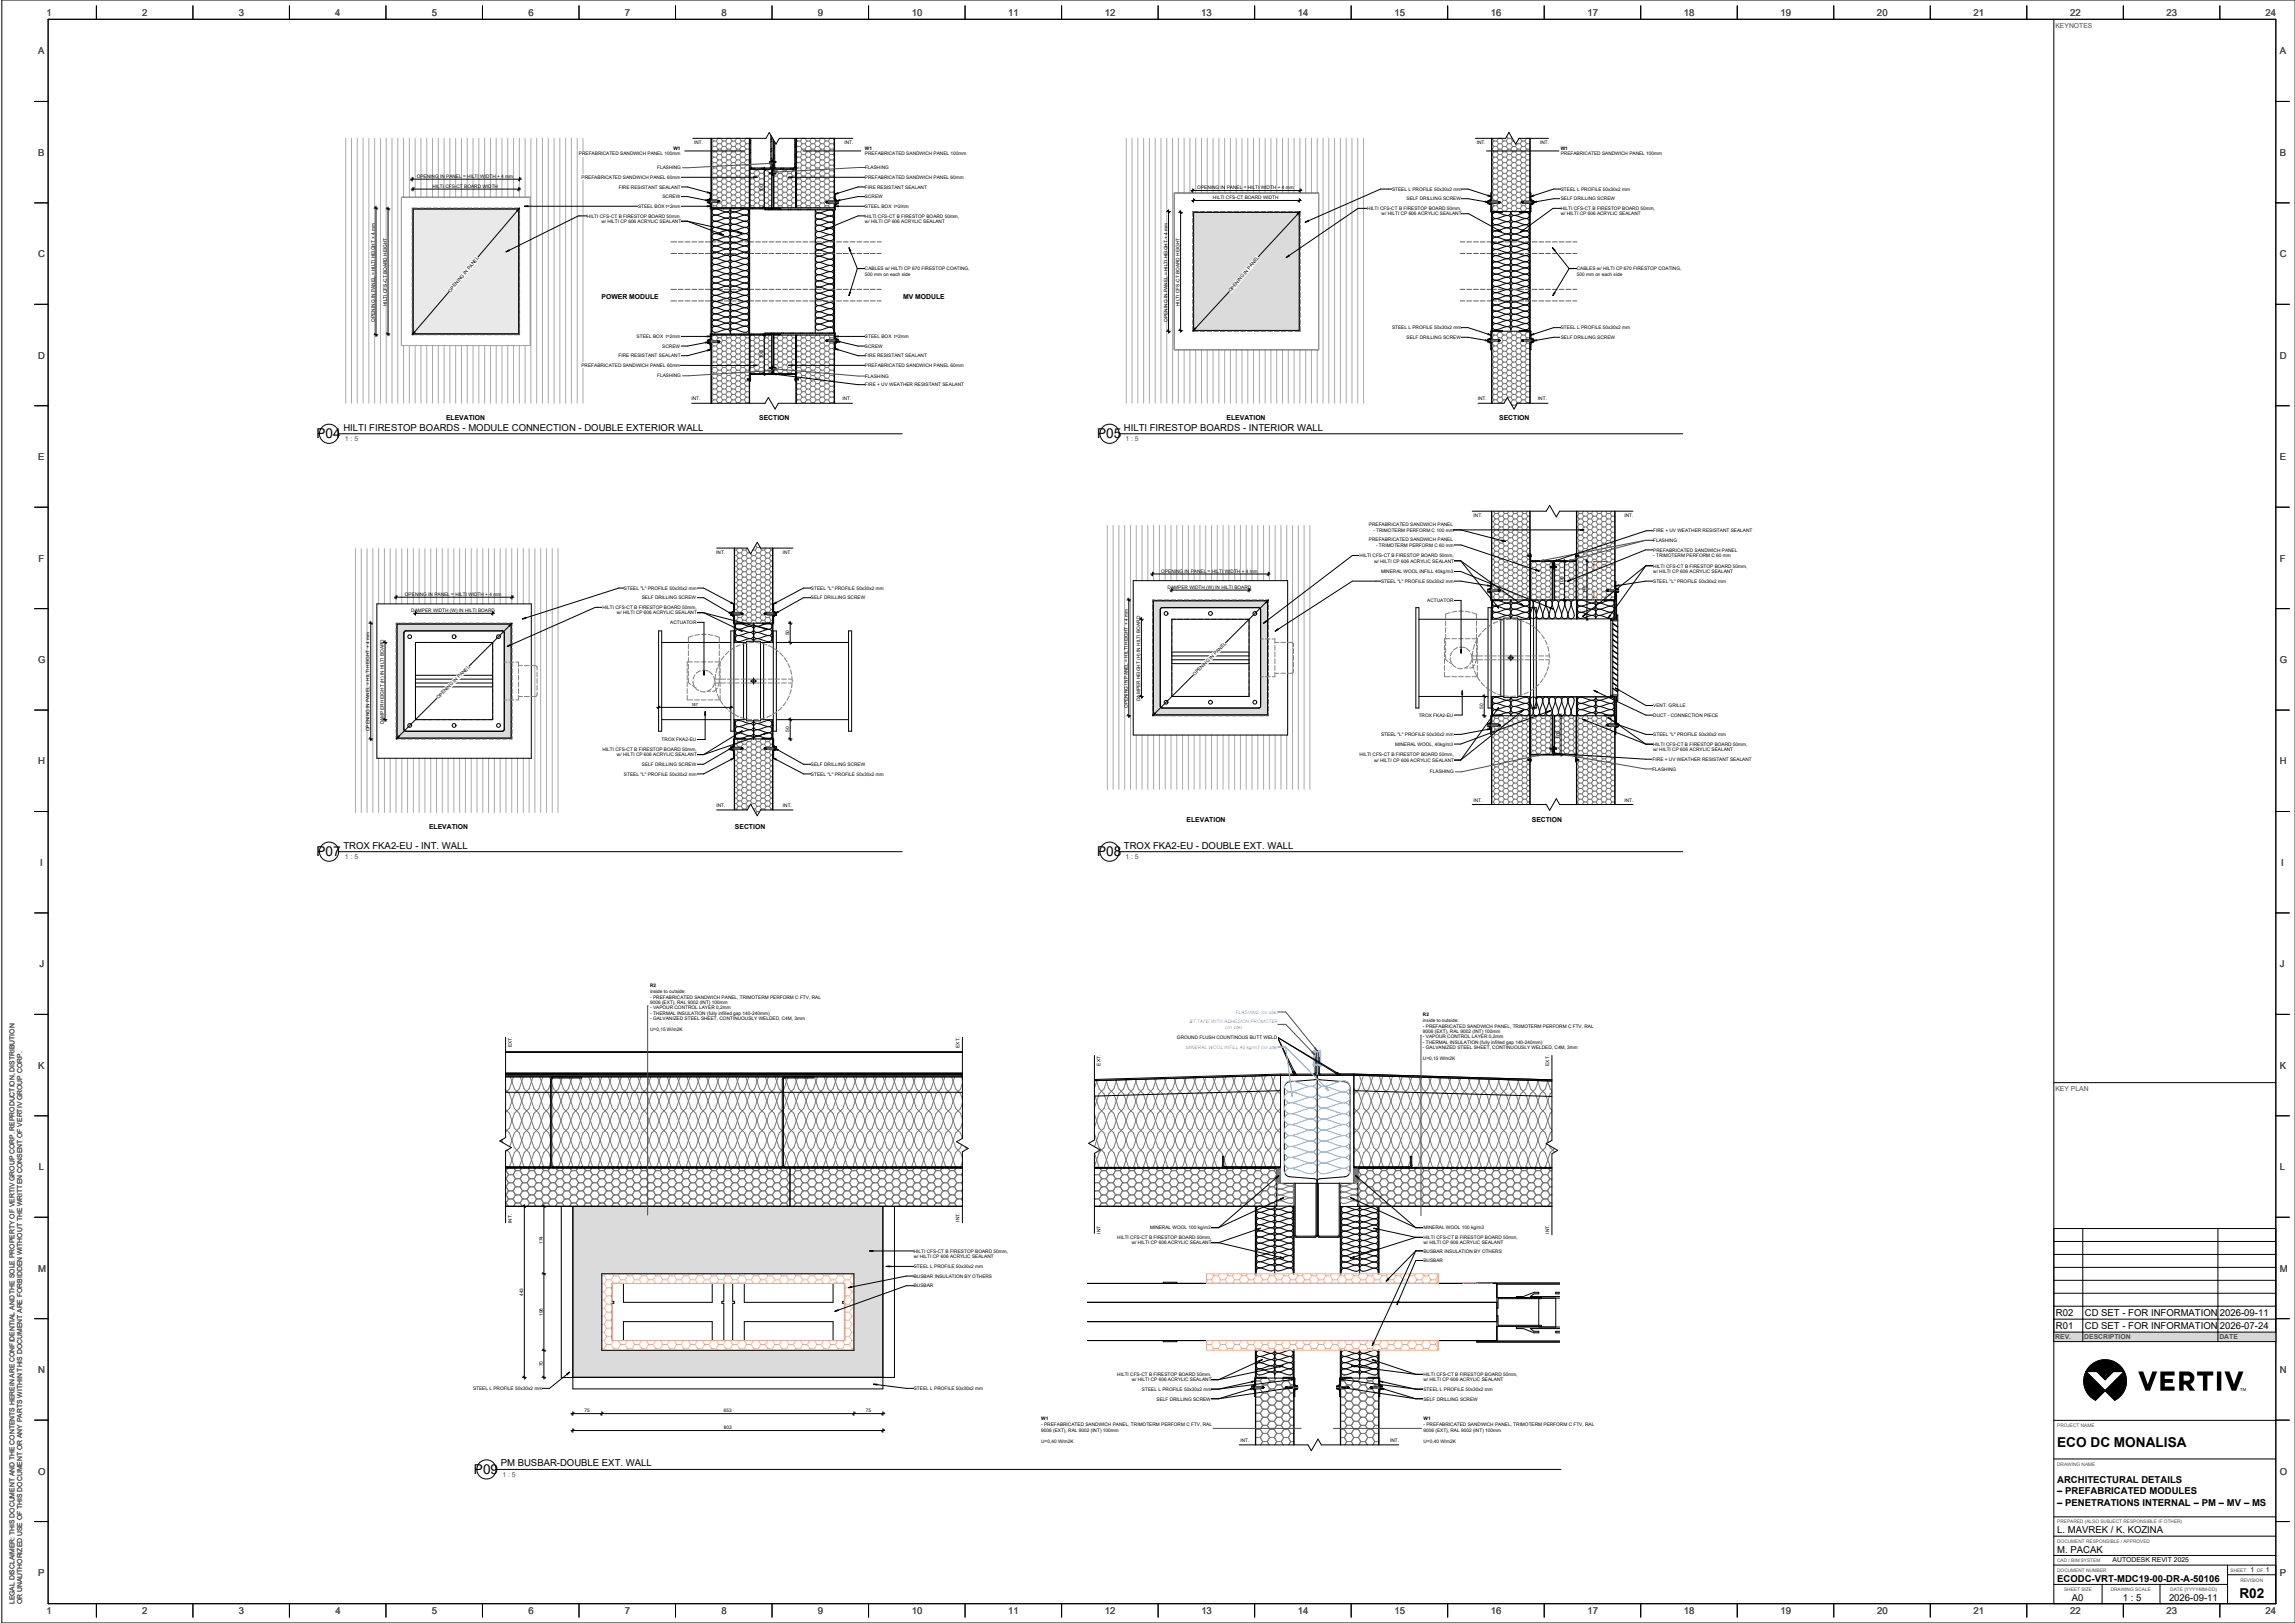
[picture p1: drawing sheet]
<svg xmlns="http://www.w3.org/2000/svg" width="1189mm" height="841mm" viewBox="0 0 1189 841" stroke-linecap="round" stroke-linejoin="round" font-family="sans-serif">
<defs><g id="words">
<g font-size="7.1">
<text x="164" y="227">P04</text>
<text x="568" y="227">P05</text>
<text x="164" y="444">P07</text>
<text x="568" y="444">P08</text>
<text x="1066" y="750">ECO DC MONALISA</text>
<text x="246" y="764">P09</text>
<text x="1160" y="828">R02</text>
</g>
<g font-size="4.9" fill="#4d4d4d">
<text x="24" y="8">1</text>
<text x="74" y="8">2</text>
<text x="124" y="8">3</text>
<text x="174" y="8">4</text>
<text x="224" y="8">5</text>
<text x="274" y="8">6</text>
<text x="324" y="8">7</text>
<text x="374" y="8">8</text>
<text x="424" y="8">9</text>
<text x="472" y="8">10</text>
<text x="522" y="8">11</text>
<text x="572" y="8">12</text>
<text x="622" y="8">13</text>
<text x="672" y="8">14</text>
<text x="722" y="8">15</text>
<text x="772" y="8">16</text>
<text x="822" y="8">17</text>
<text x="872" y="8">18</text>
<text x="922" y="8">19</text>
<text x="972" y="8">20</text>
<text x="1022" y="8">21</text>
<text x="1072" y="8">22</text>
<text x="1122" y="8">23</text>
<text x="1174" y="8">24</text>
<text x="20" y="28">A</text>
<text x="1181" y="28">A</text>
<text x="20" y="81">B</text>
<text x="1181" y="81">B</text>
<text x="20" y="133">C</text>
<text x="1181" y="133">C</text>
<text x="20" y="186">D</text>
<text x="1181" y="186">D</text>
<text x="20" y="238">E</text>
<text x="1181" y="238">E</text>
<text x="20" y="291">F</text>
<text x="1181" y="291">F</text>
<text x="20" y="344">G</text>
<text x="1181" y="344">G</text>
<text x="20" y="396">H</text>
<text x="1181" y="396">H</text>
<text x="21" y="449">I</text>
<text x="1182" y="449">I</text>
<text x="20" y="501">J</text>
<text x="1181" y="501">J</text>
<text x="20" y="554">K</text>
<text x="1181" y="554">K</text>
<text x="20" y="606">L</text>
<text x="1181" y="606">L</text>
<text x="20" y="659">M</text>
<text x="1181" y="659">M</text>
<text x="20" y="712">N</text>
<text x="1181" y="712">N</text>
<text x="20" y="764">O</text>
<text x="1181" y="764">O</text>
<text x="20" y="817">P</text>
<text x="1181" y="817">P</text>
<text x="24" y="836">1</text>
<text x="74" y="836">2</text>
<text x="124" y="836">3</text>
<text x="174" y="836">4</text>
<text x="224" y="836">5</text>
<text x="274" y="836">6</text>
<text x="324" y="836">7</text>
<text x="374" y="836">8</text>
<text x="424" y="836">9</text>
<text x="472" y="836">10</text>
<text x="522" y="836">11</text>
<text x="572" y="836">12</text>
<text x="622" y="836">13</text>
<text x="672" y="836">14</text>
<text x="722" y="836">15</text>
<text x="772" y="836">16</text>
<text x="822" y="836">17</text>
<text x="872" y="836">18</text>
<text x="922" y="836">19</text>
<text x="972" y="836">20</text>
<text x="1022" y="836">21</text>
<text x="1072" y="836">22</text>
<text x="1122" y="836">23</text>
<text x="1174" y="836">24</text>
</g>
<g font-size="4.9">
<text x="178" y="223">HILTI FIRESTOP BOARDS - MODULE CONNECTION - DOUBLE EXTERIOR WALL</text>
<text x="582" y="223">HILTI FIRESTOP BOARDS - INTERIOR WALL</text>
<text x="178" y="440">TROX FKA2-EU - INT. WALL</text>
<text x="582" y="440">TROX FKA2-EU - DOUBLE EXT. WALL</text>
<text x="1065" y="682">R02</text>
<text x="1080" y="682">CD SET - FOR INFORMATION</text>
<text x="1150" y="682">2026-09-11</text>
<text x="1065" y="689">R01</text>
<text x="1080" y="689">CD SET - FOR INFORMATION</text>
<text x="1150" y="689">2026-07-24</text>
<text x="259" y="760">PM BUSBAR-DOUBLE EXT. WALL</text>
<text x="1066" y="769">ARCHITECTURAL DETAILS</text>
<text x="1066" y="774">– PREFABRICATED MODULES</text>
<text x="1066" y="780">– PENETRATIONS INTERNAL – PM – MV – MS</text>
<text x="1066" y="795">L. MAVREK / K. KOZINA</text>
<text x="1066" y="805">M. PACAK</text>
<text x="1066" y="820">ECODC-VRT-MDC19-00-DR-A-50106</text>
<text x="1073" y="830">A0</text>
<text x="1100" y="830">1 : 5</text>
<text x="1124" y="830">2026-09-11</text>
</g>
<g font-size="3.5" fill="#4d4d4d">
<text x="1065" y="14">KEYNOTES</text>
<text x="179" y="229">1 : 5</text>
<text x="583" y="229">1 : 5</text>
<text x="179" y="445">1 : 5</text>
<text x="583" y="445">1 : 5</text>
<text x="1065" y="566">KEY PLAN</text>
<text x="1065" y="694">REV.</text>
<text x="1080" y="694">DESCRIPTION</text>
<text x="1150" y="694">DATE</text>
<text x="260" y="765">1 : 5</text>
<text x="7" y="831" transform="rotate(-90 7 831)">LEGAL DISCLAIMER: THIS DOCUMENT AND THE CONTENTS HEREIN ARE CONFIDENTIAL AND THE SOLE PROPERTY OF VERTIV GROUP CORP. REPRODUCTION, DISTRIBUTION</text>
<text x="11" y="831" transform="rotate(-90 11 831)">OR UNAUTHORIZED USE OF THIS DOCUMENT OR ANY PARTS WITHIN THIS DOCUMENT ARE FORBIDDEN WITHOUT THE WRITTEN CONSENT OF VERTIV GROUP CORP.</text>
</g>
<g font-size="3.5">
<text x="312" y="155">POWER MODULE</text>
<text x="468" y="155">MV MODULE</text>
<text x="231" y="218">ELEVATION</text>
<text x="393" y="218">SECTION</text>
<text x="635" y="218">ELEVATION</text>
<text x="777" y="218">SECTION</text>
<text x="222" y="430">ELEVATION</text>
<text x="381" y="430">SECTION</text>
<text x="615" y="426">ELEVATION</text>
<text x="794" y="426">SECTION</text>
<text x="1094" y="810">AUTODESK REVIT 2025</text>
<text x="1166" y="815">1</text>
<text x="1174" y="815">1</text>
</g>
<g font-size="2.5">
<text x="349" y="78">W1</text>
<text x="360" y="75">INT.</text>
<text x="437" y="75">INT.</text>
<text x="448" y="78">W1</text>
<text x="765" y="75">INT.</text>
<text x="798" y="75">INT.</text>
<text x="809" y="78">W1</text>
<text x="300" y="81">PREFABRICATED SANDWICH PANEL 100mm</text>
<text x="448" y="81">PREFABRICATED SANDWICH PANEL 100mm</text>
<text x="809" y="81">PREFABRICATED SANDWICH PANEL 100mm</text>
<text x="340" y="88">FLASHING</text>
<text x="448" y="88">FLASHING</text>
<text x="216" y="92">OPENING IN PANEL = HILTI WIDTH + 4 mm</text>
<text x="301" y="93">PREFABRICATED SANDWICH PANEL 60mm</text>
<text x="448" y="93">PREFABRICATED SANDWICH PANEL 60mm</text>
<text x="224" y="97">HILTI CFS-CT BOARD WIDTH</text>
<text x="321" y="98">FIRE RESISTANT SEALANT</text>
<text x="395" y="100" transform="rotate(-90 395 100)">100</text>
<text x="448" y="98">FIRE RESISTANT SEALANT</text>
<text x="620" y="98">OPENING IN PANEL = HILTI WIDTH + 4 mm</text>
<text x="721" y="99">STEEL L PROFILE 50x30x2 mm</text>
<text x="809" y="99">STEEL L PROFILE 50x30x2 mm</text>
<text x="331" y="108">STEEL</text>
<text x="339" y="108">BOX t=2mm</text>
<text x="343" y="103">SCREW</text>
<text x="448" y="108">STEEL</text>
<text x="448" y="103">SCREW</text>
<text x="457" y="108">BOX t=2mm</text>
<text x="628" y="103">HILTI CFS-CT BOARD WIDTH</text>
<text x="729" y="104">SELF DRILLING SCREW</text>
<text x="809" y="104">SELF DRILLING SCREW</text>
<text x="304" y="113">HILTI CFS-CT B FIRESTOP BOARD 50mm,</text>
<text x="448" y="113">HILTI CFS-CT B FIRESTOP BOARD 50mm,</text>
<text x="708" y="109">HILTI CFS-CT B FIRESTOP BOARD 50mm,</text>
<text x="716" y="112">w/ HILTI CP 606 ACRYLIC SEALANT</text>
<text x="809" y="109">HILTI CFS-CT B FIRESTOP BOARD 50mm,</text>
<text x="809" y="112">w/ HILTI CP 606 ACRYLIC SEALANT</text>
<text x="312" y="116">w/ HILTI CP 606 ACRYLIC SEALANT</text>
<text x="448" y="116">w/ HILTI CP 606 ACRYLIC SEALANT</text>
<text x="448" y="140">CABLES w/ HILTI CP 670 FIRESTOP COATING,</text>
<text x="448" y="143">500 mm on each side</text>
<text x="817" y="140">CABLES w/ HILTI CP 670 FIRESTOP COATING,</text>
<text x="817" y="143">500 mm on each side</text>
<text x="233" y="152" transform="rotate(-50 233 152)">OPENING IN PANEL</text>
<text x="638" y="152" transform="rotate(-50 638 152)">OPENING IN PANEL</text>
<text x="200" y="159" transform="rotate(-90 200 159)">HILTI CFS-CT BOARD HEIGHT</text>
<text x="611" y="159" transform="rotate(-90 611 159)">HILTI CFS-CT BOARD HEIGHT</text>
<text x="194" y="167" transform="rotate(-90 194 167)">OPENING IN PANEL = HILTI HEIGHT + 4 mm</text>
<text x="605" y="167" transform="rotate(-90 605 167)">OPENING IN PANEL = HILTI HEIGHT + 4 mm</text>
<text x="721" y="171">STEEL L PROFILE 50x30x2 mm</text>
<text x="809" y="171">STEEL L PROFILE 50x30x2 mm</text>
<text x="330" y="175">STEEL</text>
<text x="338" y="175">BOX t=2mm</text>
<text x="448" y="175">STEEL</text>
<text x="457" y="175">BOX t=2mm</text>
<text x="729" y="176">SELF DRILLING SCREW</text>
<text x="809" y="176">SELF DRILLING SCREW</text>
<text x="320" y="185">FIRE RESISTANT SEALANT</text>
<text x="343" y="180">SCREW</text>
<text x="395" y="186" transform="rotate(-90 395 186)">100</text>
<text x="448" y="185">FIRE RESISTANT SEALANT</text>
<text x="448" y="180">SCREW</text>
<text x="301" y="190">PREFABRICATED SANDWICH PANEL 60mm</text>
<text x="448" y="190">PREFABRICATED SANDWICH PANEL 60mm</text>
<text x="340" y="196">FLASHING</text>
<text x="448" y="196">FLASHING</text>
<text x="448" y="200">FIRE + UV WEATHER RESISTANT SEALANT</text>
<text x="358" y="208">INT.</text>
<text x="436" y="208">INT.</text>
<text x="766" y="208">INT.</text>
<text x="797" y="208">INT.</text>
<text x="763" y="268">INT.</text>
<text x="842" y="268">INT.</text>
<text x="709" y="273">PREFABRICATED SANDWICH PANEL</text>
<text x="712" y="276">- TRIMOTERM PERFORM C 100 mm</text>
<text x="856" y="276">FIRE + UV WEATHER RESISTANT SEALANT</text>
<text x="709" y="281">PREFABRICATED SANDWICH PANEL</text>
<text x="856" y="281">FLASHING</text>
<text x="371" y="287">INT.</text>
<text x="406" y="287">INT.</text>
<text x="713" y="283">- TRIMOTERM PERFORM C 60 mm</text>
<text x="856" y="286">PREFABRICATED SANDWICH PANEL</text>
<text x="704" y="289">HILTI CFS-CT B FIRESTOP BOARD 50mm,</text>
<text x="712" y="292">w/ HILTI CP 606 ACRYLIC SEALANT</text>
<text x="856" y="289">- TRIMOTERM PERFORM C 60 mm</text>
<text x="602" y="297">OPENING IN PANEL = HILTI WIDTH + 4 mm</text>
<text x="715" y="297">MINERAL WOOL INFILL 40kg/m3</text>
<text x="856" y="294">HILTI CFS-CT B FIRESTOP BOARD 50mm,</text>
<text x="856" y="297">w/ HILTI CP 606 ACRYLIC SEALANT</text>
<text x="323" y="306">STEEL &quot;L&quot; PROFILE 50x30x2 mm</text>
<text x="420" y="306">STEEL &quot;L&quot; PROFILE 50x30x2 mm</text>
<text x="605" y="305">DAMPER WIDTH (W) IN HILTI BOARD</text>
<text x="715" y="302">STEEL &quot;L&quot; PROFILE 50x30x2 mm</text>
<text x="810" y="303" transform="rotate(-90 810 303)">100</text>
<text x="856" y="302">STEEL &quot;L&quot; PROFILE 50x30x2 mm</text>
<text x="210" y="309">OPENING IN PANEL = HILTI WIDTH + 4 mm</text>
<text x="333" y="311">SELF DRILLING SCREW</text>
<text x="420" y="311">SELF DRILLING SCREW</text>
<text x="213" y="317">DAMPER WIDTH (W) IN HILTI BOARD</text>
<text x="312" y="316">HILTI CFS-CT B FIRESTOP BOARD 50mm,</text>
<text x="739" y="312">ACTUATOR</text>
<text x="320" y="318">w/ HILTI CP 606 ACRYLIC SEALANT</text>
<text x="347" y="323">ACTUATOR</text>
<text x="409" y="329" transform="rotate(-90 409 329)">50</text>
<text x="619" y="350" transform="rotate(-45 619 350)">OPENING IN PANEL</text>
<text x="227" y="362" transform="rotate(-45 227 362)">OPENING IN PANEL</text>
<text x="591" y="363" transform="rotate(-90 591 363)">DAMPER HEIGHT (H) IN HILTI BOARD</text>
<text x="584" y="367" transform="rotate(-90 584 367)">OPENING IN PANEL = HILTI HEIGHT + 4 mm</text>
<text x="735" y="371">TROX FKA2-EU</text>
<text x="768" y="367" transform="rotate(-90 768 367)">50</text>
<text x="857" y="371">DUCT - CONNECTION PIECE</text>
<text x="857" y="366">VENT. GRILLE</text>
<text x="199" y="375" transform="rotate(-90 199 375)">DAMPER HEIGHT (H) IN HILTI BOARD</text>
<text x="192" y="379" transform="rotate(-90 192 379)">OPENING IN PANEL = HILTI HEIGHT + 4 mm</text>
<text x="409" y="379" transform="rotate(-90 409 379)">50</text>
<text x="715" y="381">STEEL &quot;L&quot; PROFILE 50x30x2 mm</text>
<text x="808" y="383" transform="rotate(-90 808 383)">100</text>
<text x="857" y="381">STEEL &quot;L&quot; PROFILE 50x30x2 mm</text>
<text x="312" y="389">HILTI CFS-CT B FIRESTOP BOARD 50mm,</text>
<text x="343" y="384">TROX FKA2-EU</text>
<text x="723" y="386">MINERAL WOOL, 40kg/m3</text>
<text x="856" y="387">HILTI CFS-CT B FIRESTOP BOARD 50mm,</text>
<text x="856" y="389">w/ HILTI CP 606 ACRYLIC SEALANT</text>
<text x="320" y="392">w/ HILTI CP 606 ACRYLIC SEALANT</text>
<text x="704" y="392">HILTI CFS-CT B FIRESTOP BOARD 50mm,</text>
<text x="712" y="395">w/ HILTI CP 606 ACRYLIC SEALANT</text>
<text x="856" y="394">FIRE + UV WEATHER RESISTANT SEALANT</text>
<text x="323" y="402">STEEL &quot;L&quot; PROFILE 50x30x2 mm</text>
<text x="333" y="397">SELF DRILLING SCREW</text>
<text x="420" y="397">SELF DRILLING SCREW</text>
<text x="420" y="402">STEEL &quot;L&quot; PROFILE 50x30x2 mm</text>
<text x="741" y="401">FLASHING</text>
<text x="856" y="399">FLASHING</text>
<text x="371" y="418">INT.</text>
<text x="406" y="418">INT.</text>
<text x="763" y="415">INT.</text>
<text x="842" y="415">INT.</text>
<text x="337" y="511">R2</text>
<text x="337" y="515">inside to outside:</text>
<text x="337" y="517">- PREFABRICATED SANDWICH PANEL, TRIMOTERM PERFORM C FTV, RAL</text>
<text x="337" y="520">9006 (EXT), RAL 9002 (INT) 100mm</text>
<text x="337" y="523">- VAPOUR CONTROL LAYER 0,2mm</text>
<text x="337" y="526">- THERMAL INSULATION (fully infilled gap 140-240mm)</text>
<text x="737" y="526">R2</text>
<text x="337" y="529">- GALVANIZED STEEL SHEET, CONTINUOUSLY WELDED, C4M, 3mm</text>
<text x="737" y="530">inside to outside:</text>
<text x="737" y="533">- PREFABRICATED SANDWICH PANEL, TRIMOTERM PERFORM C FTV, RAL</text>
<text x="337" y="534">U=0,15 W/m2K</text>
<text x="610" y="538">GROUND FLUSH COUNTINOUS BUTT WELD</text>
<text x="737" y="535">9006 (EXT), RAL 9002 (INT) 100mm</text>
<text x="737" y="538">- VAPOUR CONTROL LAYER 0,2mm</text>
<text x="265" y="543" transform="rotate(-90 265 543)">EXT.</text>
<text x="497" y="543" transform="rotate(-90 497 543)">EXT.</text>
<text x="737" y="541">- THERMAL INSULATION (fully infilled gap 140-240mm)</text>
<text x="737" y="544">- GALVANIZED STEEL SHEET, CONTINUOUSLY WELDED, C4M, 3mm</text>
<text x="737" y="549">U=0,15 W/m2K</text>
<text x="570" y="552" transform="rotate(-90 570 552)">EXT.</text>
<text x="803" y="552" transform="rotate(-90 803 552)">EXT.</text>
<text x="265" y="634" transform="rotate(-90 265 634)">INT.</text>
<text x="497" y="633" transform="rotate(-90 497 633)">INT.</text>
<text x="570" y="639" transform="rotate(-90 570 639)">INT.</text>
<text x="596" y="637">MINERAL WOOL 100 kg/m3</text>
<text x="737" y="637">MINERAL WOOL 100 kg/m3</text>
<text x="803" y="639" transform="rotate(-90 803 639)">INT.</text>
<text x="281" y="645" transform="rotate(-90 281 645)">174</text>
<text x="579" y="642">HILTI CFS-CT B FIRESTOP BOARD 50mm,</text>
<text x="586" y="645">w/ HILTI CP 606 ACRYLIC SEALANT</text>
<text x="737" y="642">HILTI CFS-CT B FIRESTOP BOARD 50mm,</text>
<text x="737" y="645">w/ HILTI CP 606 ACRYLIC SEALANT</text>
<text x="473" y="649">HILTI CFS-CT B FIRESTOP BOARD 50mm,</text>
<text x="473" y="652">w/ HILTI CP 606 ACRYLIC SEALANT</text>
<text x="737" y="649">BUSBAR INSULATION BY OTHERS</text>
<text x="473" y="657">STEEL L PROFILE 50x30x2 mm</text>
<text x="737" y="654">BUSBAR</text>
<text x="473" y="662">BUSBAR INSULATION BY OTHERS</text>
<text x="271" y="672" transform="rotate(-90 271 672)">443</text>
<text x="473" y="667">BUSBAR</text>
<text x="281" y="682" transform="rotate(-90 281 682)">198</text>
<text x="281" y="708" transform="rotate(-90 281 708)">70</text>
<text x="579" y="713">HILTI CFS-CT B FIRESTOP BOARD 50mm,</text>
<text x="737" y="713">HILTI CFS-CT B FIRESTOP BOARD 50mm,</text>
<text x="586" y="716">w/ HILTI CP 606 ACRYLIC SEALANT</text>
<text x="737" y="716">w/ HILTI CP 606 ACRYLIC SEALANT</text>
<text x="245" y="720">STEEL L PROFILE 50x30x2 mm</text>
<text x="473" y="720">STEEL L PROFILE 50x30x2 mm</text>
<text x="592" y="721">STEEL L PROFILE 50x30x2 mm</text>
<text x="599" y="726">SELF DRILLING SCREW</text>
<text x="737" y="726">SELF DRILLING SCREW</text>
<text x="737" y="721">STEEL L PROFILE 50x30x2 mm</text>
<text x="303" y="732">75</text>
<text x="375" y="732">653</text>
<text x="449" y="732">75</text>
<text x="539" y="736">W1</text>
<text x="737" y="736">W1</text>
<text x="375" y="741">803</text>
<text x="539" y="739">- PREFABRICATED SANDWICH PANEL, TRIMOTERM PERFORM C FTV, RAL</text>
<text x="539" y="742">9006 (EXT), RAL 9002 (INT) 100mm</text>
<text x="737" y="739">- PREFABRICATED SANDWICH PANEL, TRIMOTERM PERFORM C FTV, RAL</text>
<text x="737" y="742">9006 (EXT), RAL 9002 (INT) 100mm</text>
<text x="539" y="748">U=0,40 W/m2K</text>
<text x="643" y="747">INT.</text>
<text x="720" y="747">INT.</text>
<text x="737" y="748">U=0,40 W/m2K</text>
</g>
<g font-size="2.5" fill="#6cb6ff">
<text x="640" y="525">FLASHING (on site)</text>
<text x="616" y="530">BT TAPE WITH ADHESION PROMOTER</text>
<text x="635" y="533">(on site)</text>
<text x="614" y="543">MINERAL WOOL INFILL 40 kg/m3 (on site)</text>
</g>
<g font-size="2.5" fill="#4d4d4d">
<text x="1066" y="739">PROJECT NAME</text>
<text x="1066" y="759">DRAWING NAME</text>
<text x="1066" y="789">PREPARED (ALSO SUBJECT RESPONSIBLE IF OTHER)</text>
<text x="1066" y="799">DOCUMENT RESPONSIBLE / APPROVED</text>
<text x="1066" y="809">CAD / BIM SYSTEM</text>
<text x="1066" y="814">DOCUMENT NUMBER</text>
<text x="1156" y="815">SHEET</text>
<text x="1169" y="815">OF</text>
<text x="1161" y="820">REVISION</text>
<text x="1069" y="824">SHEET SIZE</text>
<text x="1094" y="824">DRAWING SCALE</text>
<text x="1124" y="824">DATE (YYYY-MM-DD)</text>
</g>
<g font-size="2.1">
<text x="822" y="308" transform="rotate(-90 822 308)">149</text>
<text x="358" y="366">187</text>
<text x="1161" y="721">TM</text>
</g>
</g></defs>
<path d="M432 109v64" fill="none" stroke="#808080" stroke-width=".52"/>
<g fill="#fff">
<path d="M369 72h19v36h-19z"/>
<path d="M369 174h19v35h-19z"/>
<path d="M389 88h11v20h-11z"/>
</g>
<path d="M369 108v65" fill="none" stroke="#808080" stroke-width=".52"/>
<g fill="#fff">
<path d="M368 100v8h36h-36z"/>
<path d="M396 108h36l1-7v8h-37z"/>
<path d="M389 174h11v20h-11z"/>
<path d="M401 174h11v20h-11z"/>
</g>
<path d="M400 193v1z" fill="#808080"/>
<path d="M388 108v65" fill="none" stroke="#808080" stroke-width=".52"/>
<g fill="#fff">
<path d="M401 73v1v13h10l1-1v-14v14v1l-10 1-1-1z"/>
<path d="M388 72h1v15h10v-1v-16l1 1v15l-1 1-9 1-1-1z"/>
<path d="M401 88h11v20h-11z"/>
</g>
<path d="M432 100l1 1z" fill="#808080"/>
<g fill="#fff">
<path d="M368 173h36h-36v8z"/>
<path d="M396 173h37v8l-1-8h-36z"/>
</g>
<path d="M214 108h55v65h-55z" fill="#e9e9e9"/>
<g fill="none" stroke="#aaa" stroke-width=".52">
<path d="M179 72v137M182 72v137M185 72v137M188 72v137M191 72v137M194 72v137M197 72v137M200 72v137M203 72v137M206 72v137M209 72v30M212 72v30"/>
<path d="M215 72v30M218 72v30M221 72v30M224 72v30M227 72v30M230 72v30M233 72v30M236 72v30M239 72v30M242 72v30M245 72v30M248 72v30"/>
<path d="M251 72v30M254 72v30M257 72v30M260 72v30M263 72v30M266 72v30M269 72v30M272 72v30M275 72v137M278 72v137M281 72v137M284 72v137"/>
<path d="M287 72v137M290 72v137M293 72v137M296 72v137M299 72v137M302 72v137M208 102h67v77h-67zM209 179v30M212 179v30M215 179v30M218 179v30M221 179v30"/>
<path d="M224 179v30M227 179v30M230 179v30M233 179v30M236 179v30M239 179v30M242 179v30M245 179v30M248 179v30M251 179v30M254 179v30M257 179v30"/>
<path d="M260 179v30M263 179v30M266 179v30M269 179v30M272 179v30"/>
</g>
<g fill="none" stroke="#000" stroke-width=".52">
<path d="M355 78h31M359 72h38l2-3 3 6 2-3h38M368 72v36h36h-36v-8M369 72v36M388 72v36M389 73h-1M389 78h-1M389 74l-1 1M389 79l-1 1M399 70v16v1h-10v-15M400 72h-1M400 77h-1"/>
<path d="M400 71v15l-1 2M400 73l-1 1M400 78l-1 1M401 73v14M401 75v1M401 77h.1M401 74v13h10l1-1M412 72v14M412 74v1M412 79v1M412 76h.1M412 72v36"/>
<path d="M413 72v36M416 78h30M432 72v36M432 72v36h-36v1h37v-8M368 100h.1M388 88h12v20h-32M388 86l2 2M389 88v20M389 83h-1M389 84l-1 1M390 87l-1 1M391 87l-1 1"/>
<path d="M395 87l-1 1M396 87l-1 1M399 90h1M399 84h1M399 84l1-1v8M400 88v20M400 82h-1M400 89h.1M400 85h.1M400 83l2 1-2 1M400 89l2 1h-2M400 83l-1 1 1 1"/>
<path d="M400 89l-1 1h1M400 90h1M400 84h1M401 83v8M401 89h.1M401 85h.1M401 88v20M401 87l1 1M401 80v1M401 85v1M401 82h.1M401 87h.1"/>
<path d="M405 87l-1 1M406 87l-1 1M410 87l-1 1M411 87l-1 1M412 88v20M412 85h.1M412 81h.1M412 86h.1M412 88h-11v20h31M412 86l-1 2M208 102h67v77h-67zM214 108h55v65h-55z"/>
<path d="M367 105h.1M367 104v1M367 104h.1M367 103v1M367 103h.1M367 103v2M368 103v2M368 103h-1v2h1M368 104h.1M368 104v1M368 105h.1M368 104h1"/>
<path d="M368 103v1M368 108v65M369 104h.1M369 104v1M369 105h.1M369 108v65M369 108h.1M369 104h1M370 104h.1M370 104v1M370 105h.1M370 108h.1"/>
<path d="M370 118a1.6 1.6 0 0 0-1 1 1.6 1.6 0 0 0 1 2M370 118l7 1M370 115a1.6 1.6 0 0 0-1 1 1.6 1.6 0 0 0 1 2M370 115l7 1M370 111a1.6 1.6 0 0 0-1 2 1.6 1.6 0 0 0 1 2M370 111l7 2M370 105h1M371 104v1M371 105h.1M371 104h.1M372 105h1M372 105h-1"/>
<path d="M372 104h.1M372 104h1M372 104h-5M372 104v1M372 105h-5M373 104v1M373 104h.1M374 108h.1M375 108h.1M377 119a1.6 1.6 0 0 1 1 2 1.6 1.6 0 0 1-1 2M377 119l-7 2M377 116a1.6 1.6 0 0 1 1 2 1.6 1.6 0 0 1-1 1"/>
<path d="M377 116l-7 2M377 113a1.6 1.6 0 0 1 1 2 1.6 1.6 0 0 1-1 1M377 113l-7 2M377 110a1.6 1.6 0 0 1 1 1 1.6 1.6 0 0 1-1 2M377 110l-7 1M377 110l-7-2a1.6 1.6 0 0 0-1 2 1.6 1.6 0 0 0 1 1M378 108v1l-1 1M378 108l1 1 1 1M378 108v65M379 108h.1M380 119a1.6 1.6 0 0 0-2 2 1.6 1.6 0 0 0 2 2M380 119l6 2"/>
<path d="M380 116a1.6 1.6 0 0 0-2 2 1.6 1.6 0 0 0 2 1M380 116l6 2M380 113a1.6 1.6 0 0 0-2 2 1.6 1.6 0 0 0 2 1M380 113l6 2M380 110a1.6 1.6 0 0 0-2 1 1.6 1.6 0 0 0 2 2M380 110l6 1M380 110l6-2a1.6 1.6 0 0 1 2 2 1.6 1.6 0 0 1-2 1M380 108h.1M384 108h.1M385 108h.1M386 118a1.6 1.6 0 0 1 2 1 1.6 1.6 0 0 1-2 2M386 118l-6 1"/>
<path d="M386 115a1.6 1.6 0 0 1 2 1 1.6 1.6 0 0 1-2 2M386 115l-6 1M386 111a1.6 1.6 0 0 1 2 2 1.6 1.6 0 0 1-2 2M386 111l-6 2M388 108v65M389 108h.1M390 108h.1M394 108h.1M395 108h.1M399 108l-1 1M400 108l-1 1M404 108l-1 1"/>
<path d="M405 108l-1 1M409 108l-1 1M410 108l-1 1M414 108l-1 1M415 108l-1 1M419 108l-1 1M420 108v1M424 108l-1 1M424 120a1.6 1.6 0 0 0-2 2 1.6 1.6 0 0 0 2 1M424 120l6 2M424 117a1.6 1.6 0 0 0-2 1 1.6 1.6 0 0 0 2 2M424 117l6 1"/>
<path d="M424 114a1.6 1.6 0 0 0-2 1 1.6 1.6 0 0 0 2 2M424 114l6 1M424 110a1.6 1.6 0 0 0-2 2 1.6 1.6 0 0 0 2 2M424 110l6 2M424 110l6-1a1.6 1.6 0 0 1 2 1 1.6 1.6 0 0 1-2 2M424 110h-1l-1-1v64M425 108v1M428 105h.1M428 105h1M428 104v1M429 104h.1M429 104h-1"/>
<path d="M429 105h.1M429 108l-1 1M429 105h-1M429 104v1M429 105h4M429 105h1M430 104l-1 1M430 105h.1M430 104h.1M430 104v1M430 108v1M430 105h1"/>
<path d="M430 118a1.6 1.6 0 0 1 2 2 1.6 1.6 0 0 1-2 2M430 118l-6 2M430 115a1.6 1.6 0 0 1 2 2 1.6 1.6 0 0 1-2 1M430 115l-6 2M430 112a1.6 1.6 0 0 1 2 2 1.6 1.6 0 0 1-2 1M430 112l-6 2M431 105h.1M431 104v1M431 104h.1M431 105h1M432 105h.1M432 104h.1"/>
<path d="M432 104v1M432 109v64M432 101h1M432 100l1 1M432 104h1M433 101h-1M433 104l-1 1M433 104v1M433 106h-1M433 104v2M433 104h.1M433 106h.1"/>
<path d="M433 105v1M433 105h1M433 104h1M434 105h.1M434 104v1M434 104h-5M434 105l-1 1M434 104h.1M370 137a1.6 1.6 0 0 0-1 2 1.6 1.6 0 0 0 1 1M370 137l7 2M370 134a1.6 1.6 0 0 0-1 1 1.6 1.6 0 0 0 1 2M370 134l7 1"/>
<path d="M370 131a1.6 1.6 0 0 0-1 1 1.6 1.6 0 0 0 1 2M370 131l7 1M370 127a1.6 1.6 0 0 0-1 2 1.6 1.6 0 0 0 1 2M370 127l7 2M370 124a1.6 1.6 0 0 0-1 2 1.6 1.6 0 0 0 1 1M370 124l7 2M370 121a1.6 1.6 0 0 0-1 2 1.6 1.6 0 0 0 1 1M370 121l7 2M377 139a1.6 1.6 0 0 1 1 1 1.6 1.6 0 0 1-1 2M377 139l-7 1M377 135a1.6 1.6 0 0 1 1 2 1.6 1.6 0 0 1-1 2M377 135l-7 2"/>
<path d="M377 132a1.6 1.6 0 0 1 1 2 1.6 1.6 0 0 1-1 1M377 132l-7 2M377 129a1.6 1.6 0 0 1 1 2 1.6 1.6 0 0 1-1 1M377 129l-7 2M377 126a1.6 1.6 0 0 1 1 1 1.6 1.6 0 0 1-1 2M377 126l-7 1M377 123a1.6 1.6 0 0 1 1 1 1.6 1.6 0 0 1-1 2M377 123l-7 1M380 139a1.6 1.6 0 0 0-2 1 1.6 1.6 0 0 0 2 2M380 139l6 1M380 135a1.6 1.6 0 0 0-2 2 1.6 1.6 0 0 0 2 2M380 135l6 2"/>
<path d="M380 132a1.6 1.6 0 0 0-2 2 1.6 1.6 0 0 0 2 1M380 132l6 2M380 129a1.6 1.6 0 0 0-2 2 1.6 1.6 0 0 0 2 1M380 129l6 2M380 126a1.6 1.6 0 0 0-2 1 1.6 1.6 0 0 0 2 2M380 126l6 1M380 123a1.6 1.6 0 0 0-2 1 1.6 1.6 0 0 0 2 2M380 123l6 1M386 137a1.6 1.6 0 0 1 2 2 1.6 1.6 0 0 1-2 1M386 137l-6 2M386 134a1.6 1.6 0 0 1 2 1 1.6 1.6 0 0 1-2 2M386 134l-6 1"/>
<path d="M386 131a1.6 1.6 0 0 1 2 1 1.6 1.6 0 0 1-2 2M386 131l-6 1M386 127a1.6 1.6 0 0 1 2 2 1.6 1.6 0 0 1-2 2M386 127l-6 2M386 124a1.6 1.6 0 0 1 2 2 1.6 1.6 0 0 1-2 1M386 124l-6 2M386 121a1.6 1.6 0 0 1 2 2 1.6 1.6 0 0 1-2 1M386 121l-6 2M424 139a1.6 1.6 0 0 0-2 2 1.6 1.6 0 0 0 2 1M424 139l6 2M424 136a1.6 1.6 0 0 0-2 2 1.6 1.6 0 0 0 2 1M424 136l6 2"/>
<path d="M424 133a1.6 1.6 0 0 0-2 1 1.6 1.6 0 0 0 2 2M424 133l6 1M424 130a1.6 1.6 0 0 0-2 1 1.6 1.6 0 0 0 2 2M424 130l6 1M424 126a1.6 1.6 0 0 0-2 2 1.6 1.6 0 0 0 2 2M424 126l6 2M424 123a1.6 1.6 0 0 0-2 2 1.6 1.6 0 0 0 2 1M424 123l6 2M430 138a1.6 1.6 0 0 1 2 1 1.6 1.6 0 0 1-2 2M430 138l-6 1M430 134a1.6 1.6 0 0 1 2 2 1.6 1.6 0 0 1-2 2M430 134l-6 2"/>
<path d="M430 131a1.6 1.6 0 0 1 2 2 1.6 1.6 0 0 1-2 1M430 131l-6 2M430 128a1.6 1.6 0 0 1 2 2 1.6 1.6 0 0 1-2 1M430 128l-6 2M430 125a1.6 1.6 0 0 1 2 1 1.6 1.6 0 0 1-2 2M430 125l-6 1M430 122a1.6 1.6 0 0 1 2 1 1.6 1.6 0 0 1-2 2M430 122l-6 1M370 159a1.6 1.6 0 0 0-1 2 1.6 1.6 0 0 0 1 2M370 159l7 2M370 156a1.6 1.6 0 0 0-1 2 1.6 1.6 0 0 0 1 1M370 156l7 2"/>
<path d="M370 153a1.6 1.6 0 0 0-1 2 1.6 1.6 0 0 0 1 1M370 153l7 2M370 150a1.6 1.6 0 0 0-1 1 1.6 1.6 0 0 0 1 2M370 150l7 1M370 147a1.6 1.6 0 0 0-1 1 1.6 1.6 0 0 0 1 2M370 147l7 1M370 143a1.6 1.6 0 0 0-1 2 1.6 1.6 0 0 0 1 2M370 143l7 2M370 140a1.6 1.6 0 0 0-1 2 1.6 1.6 0 0 0 1 1M370 140l7 2M377 158a1.6 1.6 0 0 1 1 1 1.6 1.6 0 0 1-1 2M377 158l-7 1"/>
<path d="M377 155a1.6 1.6 0 0 1 1 1 1.6 1.6 0 0 1-1 2M377 155l-7 1M377 151a1.6 1.6 0 0 1 1 2 1.6 1.6 0 0 1-1 2M377 151l-7 2M377 148a1.6 1.6 0 0 1 1 2 1.6 1.6 0 0 1-1 1M377 148l-7 2M377 145a1.6 1.6 0 0 1 1 2 1.6 1.6 0 0 1-1 1M377 145l-7 2M377 142a1.6 1.6 0 0 1 1 1 1.6 1.6 0 0 1-1 2M377 142l-7 1M380 158a1.6 1.6 0 0 0-2 1 1.6 1.6 0 0 0 2 2M380 158l6 1"/>
<path d="M380 155a1.6 1.6 0 0 0-2 1 1.6 1.6 0 0 0 2 2M380 155l6 1M380 151a1.6 1.6 0 0 0-2 2 1.6 1.6 0 0 0 2 2M380 151l6 2M380 148a1.6 1.6 0 0 0-2 2 1.6 1.6 0 0 0 2 1M380 148l6 2M380 145a1.6 1.6 0 0 0-2 2 1.6 1.6 0 0 0 2 1M380 145l6 2M380 142a1.6 1.6 0 0 0-2 1 1.6 1.6 0 0 0 2 2M380 142l6 1M386 159a1.6 1.6 0 0 1 2 2 1.6 1.6 0 0 1-2 2M386 159l-6 2"/>
<path d="M386 156a1.6 1.6 0 0 1 2 2 1.6 1.6 0 0 1-2 1M386 156l-6 2M386 153a1.6 1.6 0 0 1 2 2 1.6 1.6 0 0 1-2 1M386 153l-6 2M386 150a1.6 1.6 0 0 1 2 1 1.6 1.6 0 0 1-2 2M386 150l-6 1M386 147a1.6 1.6 0 0 1 2 1 1.6 1.6 0 0 1-2 2M386 147l-6 1M386 143a1.6 1.6 0 0 1 2 2 1.6 1.6 0 0 1-2 2M386 143l-6 2M386 140a1.6 1.6 0 0 1 2 2 1.6 1.6 0 0 1-2 1M386 140l-6 2"/>
<path d="M424 158a1.6 1.6 0 0 0-2 2 1.6 1.6 0 0 0 2 2M424 158l6 2M424 155a1.6 1.6 0 0 0-2 2 1.6 1.6 0 0 0 2 1M424 155l6 2M424 152a1.6 1.6 0 0 0-2 2 1.6 1.6 0 0 0 2 1M424 152l6 2M424 149a1.6 1.6 0 0 0-2 1 1.6 1.6 0 0 0 2 2M424 149l6 1M424 146a1.6 1.6 0 0 0-2 1 1.6 1.6 0 0 0 2 2M424 146l6 1M424 142a1.6 1.6 0 0 0-2 2 1.6 1.6 0 0 0 2 2M424 142l6 2"/>
<path d="M430 160a1.6 1.6 0 0 1 2 2 1.6 1.6 0 0 1-2 1M430 160l-6 2M430 157a1.6 1.6 0 0 1 2 1 1.6 1.6 0 0 1-2 2M430 157l-6 1M430 154a1.6 1.6 0 0 1 2 1 1.6 1.6 0 0 1-2 2M430 154l-6 1M430 150a1.6 1.6 0 0 1 2 2 1.6 1.6 0 0 1-2 2M430 150l-6 2M430 147a1.6 1.6 0 0 1 2 2 1.6 1.6 0 0 1-2 1M430 147l-6 2M430 144a1.6 1.6 0 0 1 2 2 1.6 1.6 0 0 1-2 1M430 144l-6 2"/>
<path d="M430 141a1.6 1.6 0 0 1 2 1 1.6 1.6 0 0 1-2 2M430 141l-6 1M367 176v2M367 176v1M367 178h.1M367 177h.1M367 177v1M367 176h.1M367 177h4M368 176v2M368 176h-1v2h1M368 177h.1"/>
<path d="M368 177v1M368 178h1M368 174h.1M368 179h.1M368 175h.1M368 174h32v20h-11M369 174v35M369 177v1M369 177h.1M369 178h.1M369 173h.1M369 178h1"/>
<path d="M370 177v1M370 177h.1M370 178h.1M370 173h.1M370 169a1.6 1.6 0 0 0-1 2 1.6 1.6 0 0 0 1 1l7-1M370 169l7 2M370 166a1.6 1.6 0 0 0-1 1 1.6 1.6 0 0 0 1 2M370 166l7 1M370 163a1.6 1.6 0 0 0-1 1 1.6 1.6 0 0 0 1 2M370 163l7 1M370 177h1M371 177h.1"/>
<path d="M371 177v1M371 178h.1M371 177h2M372 177h.1M372 177h1M372 177h-5M373 177h-1M373 177h.1M374 173h.1M375 173h.1M377 171h1v1l1-1h1M377 167a1.6 1.6 0 0 1 1 2 1.6 1.6 0 0 1-1 2"/>
<path d="M377 167l-7 2M377 164a1.6 1.6 0 0 1 1 2 1.6 1.6 0 0 1-1 1M377 164l-7 2M377 161a1.6 1.6 0 0 1 1 2 1.6 1.6 0 0 1-1 1M377 161l-7 2M379 173h.1M380 167a1.6 1.6 0 0 0-2 2 1.6 1.6 0 0 0 2 2M380 167l6 2M380 164a1.6 1.6 0 0 0-2 2 1.6 1.6 0 0 0 2 1M380 164l6 2M380 161a1.6 1.6 0 0 0-2 2 1.6 1.6 0 0 0 2 1M380 161l6 2"/>
<path d="M380 173h.1M384 173h.1M385 173h.1M386 169a1.6 1.6 0 0 1 2 2 1.6 1.6 0 0 1-2 1l-6-1M386 169l-6 2M386 166a1.6 1.6 0 0 1 2 1 1.6 1.6 0 0 1-2 2M386 166l-6 1M386 163a1.6 1.6 0 0 1 2 1 1.6 1.6 0 0 1-2 2M386 163l-6 1M388 174v35M389 174l-1 24M389 173h.1"/>
<path d="M390 173h.1M394 173h.1M395 173h.1M396 173h37v8M400 173h-1M400 174v20M401 174v20M401 173h-1M404 173h-36v36M405 173h-1M406 173h.1M410 173h-1"/>
<path d="M411 173h.1M412 174v24M412 174v35M413 174v35M415 173h-1M416 173h.1M420 173h-1M421 173h.1M424 168a1.6 1.6 0 0 0-2 2 1.6 1.6 0 0 0 2 1l6-1M424 168l6 2M424 165a1.6 1.6 0 0 0-2 1 1.6 1.6 0 0 0 2 2M424 165l6 1"/>
<path d="M424 162a1.6 1.6 0 0 0-2 1 1.6 1.6 0 0 0 2 2M424 162l6 1M425 173h.1M426 173h.1M428 177h1M428 177h.1M428 176h1M428 176v1M429 177h5M429 177h.1M429 176v1M429 176h1"/>
<path d="M429 176h.1M429 176l1 1M430 177h.1M430 176h.1M430 176v1M430 173h.1M430 176h1M430 170h1l1 1M430 166a1.6 1.6 0 0 1 2 2 1.6 1.6 0 0 1-2 2M430 166l-6 2M430 163a1.6 1.6 0 0 1 2 2 1.6 1.6 0 0 1-2 1M430 163l-6 2"/>
<path d="M431 176h.1M431 176v1M431 177h.1M431 173h.1M431 176h1M432 176h.1M432 176v1M432 177h.1M432 174v35M432 174h-31v20h11M432 177h1M433 176v1"/>
<path d="M433 175h-1M433 180h-1M433 176h-1M433 175v3M433 177h.1M433 178h.1M433 176h.1M433 176v2M433 177v1M433 176h1M434 176h-5M434 176v1"/>
<path d="M434 177h.1M434 177h-1M434 176h.1M368 181v-8h64v36M368 181h.1M368 180h.1M388 197h1M388 194h12M388 196h1M389 194h23v4M389 196h-2v1h2M389 196v1"/>
<path d="M399 191h1M400 190v4M400 192h.1M400 190h2v1h-2M400 193h.1M400 190h-1v1h1M400 191h1M401 190v4h11M401 192h.1M401 190l-1 4M412 196v1M412 196h2v1h-2"/>
<path d="M412 197h1M412 196h.1M432 181h1M433 181h-1M358 209h38l2-3 4 6 1-3h39"/>
</g>
<g fill="none" stroke="#787878" stroke-width=".52">
<path d="M369 72l1 1M369 74h.1M369 77h.1M369 77l1 2M369 74l1 2M370 73h.1M370 76h.1M370 79h.1M370 73h1M370 76h1M370 79h1M370 73l-1 1"/>
<path d="M370 76l-1 1M370 79l-1 1M371 79l1 1M371 76l1 1M371 73l1 1M372 72h.1M372 74h.1M372 77h.1M372 72h2v1M372 74h2M372 77h2M372 72l-1 1"/>
<path d="M372 74l-1 2M372 77l-1 2M374 77v2M374 74v2M374 73h.1M374 76h.1M374 79h.1M374 73h2M374 76h2M374 79h2M374 73v1M374 76v1"/>
<path d="M374 79v1M376 79l1 1M376 76l1 1M376 73l1 1M377 72h.1M377 74h.1M377 77h.1M377 72h1l1 1M377 74h1M377 77h1M377 72l-1 1M377 74l-1 2"/>
<path d="M377 77l-1 2M378 77l1 2M378 74l1 2M379 73h.1M379 76h.1M379 79h.1M379 73h2M379 76h2M379 79h2M379 73l-1 1M379 76l-1 1M379 79l-1 1"/>
<path d="M381 79l1 1M381 76l1 1M381 73l1 1M382 72h.1M382 74h.1M382 77h.1M382 72h1l1 1M382 74h1M382 77h1M382 72l-1 1M382 74l-1 2M382 77l-1 2"/>
<path d="M383 77l1 2M383 74l1 2M384 73h.1M384 76h.1M384 79h.1M384 73h2M384 76h2M384 79h2M384 73l-1 1M384 76l-1 1M384 79l-1 1M386 79v1"/>
<path d="M386 76v1M386 73v1M386 72h.1M386 74h.1M386 77h.1M386 72h2M386 74h2M386 77h2M386 72v1M386 74v2M386 77v2M388 77v1"/>
<path d="M388 74v1M388 74h.1M388 77h.1M388 80h.1M413 78v1M413 75v1M413 72v1M413 73h.1M413 76h.1M413 79h.1M413 73h2M413 76h2"/>
<path d="M413 79h2M413 73v1M413 76v1M413 79v1M415 79v1M415 76v1M415 73v1M415 72h.1M415 74h.1M415 77h.1M415 72h2l1 1M415 74h2"/>
<path d="M415 77h2M415 72v1M415 74v2M415 77v2M417 77l1 2M417 74l1 2M418 73h.1M418 76h.1M418 79h.1M418 73h2M418 76h2M418 79h2"/>
<path d="M418 73l-1 1M418 76l-1 1M418 79l-1 1M420 79v1M420 76v1M420 73v1M420 72h.1M420 74h.1M420 77h.1M420 72h2l1 1M420 74h2M420 77h2"/>
<path d="M420 72v1M420 74v2M420 77v2M422 77l1 2M422 74l1 2M423 73h.1M423 76h.1M423 79h.1M423 73h1M423 76h1M423 79h1M423 73l-1 1"/>
<path d="M423 76l-1 1M423 79l-1 1M424 79l1 1M424 76l1 1M424 73l1 1M425 72h.1M425 74h.1M425 77h.1M425 72h2l1 1M425 74h2M425 77h2M425 72l-1 1"/>
<path d="M425 74l-1 2M425 77l-1 2M427 77l1 2M427 74l1 2M428 73h.1M428 76h.1M428 79h.1M428 73h1M428 76h1M428 79h1M428 73l-1 1M428 76l-1 1"/>
<path d="M428 79l-1 1M429 79l1 1M429 76l1 1M429 73l1 1M430 72h.1M430 74h.1M430 77h.1M430 72h2v1M430 74h2M430 77h2M430 72l-1 1M430 74l-1 2"/>
<path d="M430 77l-1 2M432 77v1M432 74v1M432 73v1M432 76v1M432 79v1M369 80h.1M369 83h.1M369 86h.1M369 88h.1M369 91h.1M369 94h.1"/>
<path d="M369 97h.1M369 100h.1M369 100l1 1M369 97l1 1M369 94l1 1M369 91l1 2M369 88l1 2M369 86l1 1M369 83l1 1M369 80l1 1M370 81h.1M370 84h.1"/>
<path d="M370 87h.1M370 90h.1M370 93h.1M370 95h.1M370 98h.1M370 81h1M370 84h1M370 87h1M370 90h1M370 93h1M370 95h1M370 98h1"/>
<path d="M370 81l-1 2M370 84l-1 2M370 87l-1 1M370 90l-1 1M370 93l-1 1M370 95l-1 2M370 98l-1 2M371 98l1 2M371 95l1 2M371 93l1 1M371 90l1 1M371 87l1 1"/>
<path d="M371 84l1 2M371 81l1 2M372 80h.1M372 83h.1M372 86h.1M372 88h.1M372 91h.1M372 94h.1M372 97h.1M372 100h.1M372 80h2M372 83h2"/>
<path d="M372 86h2M372 88h2M372 91h2M372 94h2M372 97h2M372 100h2M372 80l-1 1M372 83l-1 1M372 86l-1 1M372 88l-1 2M372 91l-1 2M372 94l-1 1"/>
<path d="M372 97l-1 1M372 100l-1 1M374 100v1M374 97v1M374 94v1M374 91v2M374 88v2M374 86v1M374 83v1M374 80v1M374 81h.1M374 84h.1"/>
<path d="M374 87h.1M374 90h.1M374 93h.1M374 95h.1M374 98h.1M374 81h2M374 84h2M374 87h2M374 90h2M374 93h2M374 95h2M374 98h2"/>
<path d="M374 81v2M374 84v2M374 87v1M374 90v1M374 93v1M374 95v2M374 98v2M376 98l1 2M376 95l1 2M376 93l1 1M376 90l1 1M376 87l1 1"/>
<path d="M376 84l1 2M376 81l1 2M377 80h.1M377 83h.1M377 86h.1M377 88h.1M377 91h.1M377 94h.1M377 97h.1M377 100h.1M377 80h1M377 83h1"/>
<path d="M377 86h1M377 88h1M377 91h1M377 94h1M377 97h1M377 100h1M377 80l-1 1M377 83l-1 1M377 86l-1 1M377 88l-1 2M377 91l-1 2M377 94l-1 1"/>
<path d="M377 97l-1 1M377 100l-1 1M378 100l1 1M378 97l1 1M378 94l1 1M378 91l1 2M378 88l1 2M378 86l1 1M378 83l1 1M378 80l1 1M379 81h.1M379 84h.1"/>
<path d="M379 87h.1M379 90h.1M379 93h.1M379 95h.1M379 98h.1M379 81h2M379 84h2M379 87h2M379 90h2M379 93h2M379 95h2M379 98h2"/>
<path d="M379 81l-1 2M379 84l-1 2M379 87l-1 1M379 90l-1 1M379 93l-1 1M379 95l-1 2M379 98l-1 2M381 98l1 2M381 95l1 2M381 93l1 1M381 90l1 1M381 87l1 1"/>
<path d="M381 84l1 2M381 81l1 2M382 80h.1M382 83h.1M382 86h.1M382 88h.1M382 91h.1M382 94h.1M382 97h.1M382 100h.1M382 80h1M382 83h1"/>
<path d="M382 86h1M382 88h1M382 91h1M382 94h1M382 97h1M382 100h1M382 80l-1 1M382 83l-1 1M382 86l-1 1M382 88l-1 2M382 91l-1 2M382 94l-1 1"/>
<path d="M382 97l-1 1M382 100l-1 1M383 100l1 1M383 97l1 1M383 94l1 1M383 91l1 2M383 88l1 2M383 86l1 1M383 83l1 1M383 80l1 1M384 81h.1M384 84h.1"/>
<path d="M384 87h.1M384 90h.1M384 93h.1M384 95h.1M384 98h.1M384 81h2M384 84h2M384 87h2M384 90h2M384 93h2M384 95h2M384 98h2"/>
<path d="M384 81l-1 2M384 84l-1 2M384 87l-1 1M384 90l-1 1M384 93l-1 1M384 95l-1 2M384 98l-1 2M386 98v2M386 95v2M386 93v1M386 90v1M386 87v1"/>
<path d="M386 84v2M386 81v2M386 80h.1M386 83h.1M386 86h.1M386 88h.1M386 91h.1M386 94h.1M386 97h.1M386 100h.1M386 80h2M386 83h2"/>
<path d="M386 86h2M386 88h2M386 91h2M386 94h2M386 97h2M386 100h2M386 80v1M386 83v1M386 86v1M386 88v2M386 91v2M386 94v1"/>
<path d="M386 97v1M386 100v1M388 100h.1M388 97h.1M388 94h.1M388 91h.1M388 88v1M388 86h.1M388 83h.1M388 85v1M388 88h.1M388 99v1"/>
<path d="M389 98h.1M389 95h.1M389 92v1M389 89v1M389 88h.1M389 90h.1M389 93h.1M389 90h1M389 93h1M389 95h1M389 98h1M389 95v1"/>
<path d="M389 98v1M390 98l1 2M390 95l1 2M390 93l1 1M390 90l1 1M391 88h.1M391 91h.1M391 94h.1M391 97h.1M391 100h.1M391 88h2M391 91h2"/>
<path d="M391 94h2M391 97h2M391 100h2M391 88l-1 2M391 91l-1 2M391 94l-1 1M391 97l-1 1M391 100l-1 1M393 100l1 1M393 97l1 1M393 94l1 1M393 91l1 2"/>
<path d="M393 88l1 2M393 88h.1M394 90h.1M394 93h.1M394 95h.1M394 98h.1M394 90h1M394 93h1M394 95h1M394 98h1M394 90l-1 1M394 93l-1 1"/>
<path d="M394 95l-1 2M394 98l-1 2M395 98l1 2M395 95l1 2M395 93l1 1M395 90l1 1M396 88h.1M396 91h.1M396 94h.1M396 97h.1M396 100h.1M396 88h2"/>
<path d="M396 91h2M396 94h2M396 97h2M396 100h2M396 88l-1 2M396 91l-1 2M396 94l-1 1M396 97l-1 1M396 100l-1 1M398 100l1 1M398 97l1 1M398 94l1 1"/>
<path d="M398 91l1 2M398 88l1 2M398 88h.1M399 90h.1M399 93h.1M399 95h.1M399 98h.1M399 90h1M399 93h1M399 95h1M399 98h1M399 98l-1 2"/>
<path d="M399 90l-1 1M399 93l-1 1M399 95l-1 2M401 88h.1M401 91h.1M401 94h.1M401 97h.1M401 100h.1M401 88h2M401 91h2M401 94h2M401 97h2"/>
<path d="M401 100h2M401 88v1M403 88v2M403 100v1M403 97v1M403 94v1M403 91v2M403 88h.1M403 90h.1M403 93h.1M403 95h.1M403 98h.1"/>
<path d="M403 90h2M403 93h2M403 95h2M403 98h2M403 90v1M403 93v1M403 95v2M403 98v2M405 93l1 1M405 90l1 1M405 98l1 2M405 95l1 2"/>
<path d="M405 88h1M406 88h.1M406 91h.1M406 94h.1M406 97h.1M406 100h.1M406 88h1M406 91h1M406 94h1M406 97h1M406 100h1M406 88l-1 2"/>
<path d="M406 91l-1 2M406 94l-1 1M406 97l-1 1M406 100l-1 1M407 97l1 1M407 94l1 1M407 91l1 2M407 88l1 2M407 100l1 1M408 88h-1M408 90h.1M408 93h.1"/>
<path d="M408 95h.1M408 98h.1M408 90h2M408 93h2M408 95h2M408 98h2M408 90l-1 1M408 93l-1 1M408 95l-1 2M408 98l-1 2M410 98l1 2M410 95l1 2"/>
<path d="M410 93l1 1M410 90l1 1M410 88h1M411 88h.1M411 91h.1M411 94h.1M411 97h.1M411 100h.1M411 88h1M411 91h1M411 94h1M411 97h1"/>
<path d="M411 100h1M411 88l-1 2M411 91l-1 2M411 94l-1 1M411 97l-1 1M411 100l-1 1M413 97v1M413 94v1M413 92v1M413 89v1M413 86v1M413 83v1"/>
<path d="M413 81h.1M413 84h.1M413 87h.1M413 90h.1M413 93h.1M413 95h.1M413 98h.1M413 81h2M413 84h2M413 87h2M413 90h2M413 93h2"/>
<path d="M413 95h2M413 98h2M413 81v1M413 84v1M413 87v1M413 90v1M413 93v1M413 95v1M413 98v1M415 98v2M415 95v2M415 93v1"/>
<path d="M415 90v1M415 87v1M415 84v2M415 81v2M415 80h.1M415 83h.1M415 86h.1M415 88h.1M415 91h.1M415 94h.1M415 97h.1M415 100h.1"/>
<path d="M415 80h2M415 83h2M415 86h2M415 88h2M415 91h2M415 94h2M415 97h2M415 100h2M415 80v1M415 83v1M415 86v1M415 88v2"/>
<path d="M415 91v2M415 94v1M415 97v1M415 100v1M417 100l1 1M417 97l1 1M417 94l1 1M417 91l1 2M417 88l1 2M417 86l1 1M417 83l1 1M417 80l1 1"/>
<path d="M418 81h.1M418 84h.1M418 87h.1M418 90h.1M418 93h.1M418 95h.1M418 98h.1M418 81h2M418 84h2M418 87h2M418 90h2M418 93h2"/>
<path d="M418 95h2M418 98h2M418 81l-1 2M418 84l-1 2M418 87l-1 1M418 90l-1 1M418 93l-1 1M418 95l-1 2M418 98l-1 2M420 98v2M420 95v2M420 93v1"/>
<path d="M420 90v1M420 87v1M420 84v2M420 81v2M420 80h.1M420 83h.1M420 86h.1M420 88h.1M420 91h.1M420 94h.1M420 97h.1M420 100h.1"/>
<path d="M420 80h2M420 83h2M420 86h2M420 88h2M420 91h2M420 94h2M420 97h2M420 100h2M420 80v1M420 83v1M420 86v1M420 88v2"/>
<path d="M420 91v2M420 94v1M420 97v1M420 100v1M422 100l1 1M422 97l1 1M422 94l1 1M422 91l1 2M422 88l1 2M422 86l1 1M422 83l1 1M422 80l1 1"/>
<path d="M423 81h.1M423 84h.1M423 87h.1M423 90h.1M423 93h.1M423 95h.1M423 98h.1M423 81h1M423 84h1M423 87h1M423 90h1M423 93h1"/>
<path d="M423 95h1M423 98h1M423 81l-1 2M423 84l-1 2M423 87l-1 1M423 90l-1 1M423 93l-1 1M423 95l-1 2M423 98l-1 2M424 98l1 2M424 95l1 2M424 93l1 1"/>
<path d="M424 90l1 1M424 87l1 1M424 84l1 2M424 81l1 2M425 80h.1M425 83h.1M425 86h.1M425 88h.1M425 91h.1M425 94h.1M425 97h.1M425 100h.1"/>
<path d="M425 80h2M425 83h2M425 86h2M425 88h2M425 91h2M425 94h2M425 97h2M425 100h2M425 80l-1 1M425 83l-1 1M425 86l-1 1M425 88l-1 2"/>
<path d="M425 91l-1 2M425 94l-1 1M425 97l-1 1M425 100l-1 1M427 100l1 1M427 97l1 1M427 94l1 1M427 91l1 2M427 88l1 2M427 86l1 1M427 83l1 1M427 80l1 1"/>
<path d="M428 81h.1M428 84h.1M428 87h.1M428 90h.1M428 93h.1M428 95h.1M428 98h.1M428 81h1M428 84h1M428 87h1M428 90h1M428 93h1"/>
<path d="M428 95h1M428 98h1M428 81l-1 2M428 84l-1 2M428 87l-1 1M428 90l-1 1M428 93l-1 1M428 95l-1 2M428 98l-1 2M429 98l1 2M429 95l1 2M429 93l1 1"/>
<path d="M429 90l1 1M429 87l1 1M429 84l1 2M429 81l1 2M430 80h.1M430 83h.1M430 86h.1M430 88h.1M430 91h.1M430 94h.1M430 97h.1M430 100h.1"/>
<path d="M430 80h2M430 83h2M430 86h2M430 88h2M430 91h2M430 94h2M430 97h2M430 100h2M430 80l-1 1M430 83l-1 1M430 86l-1 1M430 88l-1 2"/>
<path d="M430 91l-1 2M430 94l-1 1M430 97l-1 1M430 100l-1 1M432 100v1M432 97v1M432 94v1M432 91v1M432 88v1M432 86v1M432 83v1M432 80v1"/>
<path d="M432 82v1M432 85v1M432 87v1M432 90v1M432 93v1M432 96v1M432 99v1M369 102h.1M369 105h.1M369 105l1 2M369 102l1 2M370 101h.1"/>
<path d="M370 104h.1M370 107h.1M370 101h1M370 104h1M370 107h1M370 101l-1 1M370 104l-1 1M370 107l-1 1M371 107l1 1M371 104l1 1M371 101l1 1M372 102h.1"/>
<path d="M372 105h.1M372 102h2M372 105h2M372 102l-1 2M372 105l-1 2M374 105v2M374 102v2M374 101h.1M374 104h.1M374 107h.1M374 101h2M374 104h2"/>
<path d="M374 107h2M374 101v1M374 104v1M374 107v1M376 107l1 1M376 104l1 1M376 101l1 1M377 102h.1M377 105h.1M377 102h1M377 105h1M377 102l-1 2"/>
<path d="M377 105l-1 2M378 105l1 2M378 102l1 2M379 101h.1M379 104h.1M379 107h.1M379 101h2M379 104h2M379 107h2M379 101l-1 1M379 104l-1 1M379 107v1"/>
<path d="M381 107v1M381 104l1 1M381 101l1 1M382 102h.1M382 105h.1M382 102h1M382 105h1M382 102l-1 2M382 105l-1 2M383 105l1 2M383 102l1 2M384 101h.1"/>
<path d="M384 104h.1M384 107h.1M384 101h2M384 104h2M384 107h2M384 101l-1 1M384 104l-1 1M384 107l-1 1M386 107v1M386 104v1M386 101v1M386 102h.1"/>
<path d="M386 105h.1M386 102h2M386 105h2M386 102v2M386 105v2M388 105h.1M388 102v1M388 102h.1M389 106v1M389 103v1M389 100v1M389 101h.1"/>
<path d="M389 104h.1M389 107h.1M389 101h1M389 104h1M389 107h1M389 101v1M390 107l1 1M390 104l1 1M390 101l1 1M391 102h.1M391 105h.1M391 102h2"/>
<path d="M391 105h2M391 102l-1 2M391 105l-1 2M393 105l1 2M393 102l1 2M394 101h.1M394 104h.1M394 107h.1M394 101h1M394 104h1M394 107h1M394 101l-1 1"/>
<path d="M394 104l-1 1M394 107l-1 1M395 107l1 1M395 104l1 1M395 101l1 1M396 102h.1M396 105h.1M396 102h2M396 105h2M396 102l-1 2M396 105l-1 2M398 105l1 2"/>
<path d="M398 102l1 2M399 101h.1M399 104h.1M399 107h.1M399 101h1M399 104h1M399 107h1M399 101l-1 1M399 104l-1 1M399 107l-1 1M401 102h.1M401 105h.1"/>
<path d="M401 102h2M401 105h2M401 102v1M403 105v2M403 102v2M403 101h.1M403 104h.1M403 107h.1M403 101h2M403 104h2M403 107h2M403 101v1"/>
<path d="M403 104v1M403 107v1M405 107l1 1M405 104l1 1M405 101l1 1M406 102h.1M406 105h.1M406 102h1M406 105h1M406 102l-1 2M406 105l-1 2M407 105l1 2"/>
<path d="M407 102l1 2M408 101h.1M408 104h.1M408 107h.1M408 101h2M408 104h2M408 107h2M408 101l-1 1M408 104l-1 1M408 107v1M410 101l1 1M410 107v1"/>
<path d="M410 104l1 1M411 102h.1M411 105h.1M411 102h1M411 105h1M411 102l-1 2M411 105l-1 2M413 106v1M413 103v1M413 100v1M413 101h.1M413 104h.1"/>
<path d="M413 107h.1M413 101h2M413 104h2M413 107h2M413 101v1M413 104v1M413 107v1M415 107v1M415 104v1M415 101v1M415 102h.1M415 105h.1"/>
<path d="M415 102h2M415 105h2M415 102v2M415 105v2M417 105l1 2M417 102l1 2M418 101h.1M418 104h.1M418 107h.1M418 101h2M418 104h2M418 107h2"/>
<path d="M418 101l-1 1M418 104l-1 1M418 107l-1 1M420 107v1M420 104v1M420 101v1M420 102h.1M420 105h.1M420 102h2M420 105h2M420 102v2M420 105v2"/>
<path d="M422 105l1 2M422 102l1 2M423 101h.1M423 104h.1M423 107h.1M423 101h1M423 104h1M423 107h1M423 101l-1 1M423 104l-1 1M423 107l-1 1M424 107l1 1"/>
<path d="M424 104l1 1M424 101l1 1M425 102h.1M425 105h.1M425 102h2M425 105h2M425 102l-1 2M425 105l-1 2M427 105l1 2M427 102l1 2M428 101h.1M428 104h.1"/>
<path d="M428 107h.1M428 101h1M428 104h1M428 107h1M428 101l-1 1M428 104l-1 1M428 107l-1 1M429 107l1 1M429 104l1 1M429 101l1 1M430 102h.1M430 105h.1"/>
<path d="M430 102h2M430 105h2M430 102l-1 2M430 105l-1 2M432 105v1M432 102v1M432 101v1M432 104v1M432 107v1M369 175h.1M369 178h.1M369 178l1 1"/>
<path d="M369 175l1 1M370 174h.1M370 176h.1M370 179h.1M370 176h1M370 179h1M370 174l-1 1M370 176l-1 2M370 179l-1 2M371 179l1 2M371 176l1 2M371 174l1 1"/>
<path d="M371 174h.1M372 175h.1M372 178h.1M372 175h2M372 178h2M372 175l-1 1M372 178l-1 1M374 178v1M374 175v1M374 174h.1M374 176h.1M374 179h.1"/>
<path d="M374 176h2M374 179h2M374 174v1M374 176v2M374 179v2M376 179l1 2M376 176l1 2M376 174l1 1M376 174h.1M377 175h.1M377 178h.1M377 175h1"/>
<path d="M377 178h1M377 175l-1 1M377 178l-1 1M378 178l1 1M378 175l1 1M379 174h.1M379 176h.1M379 179h.1M379 176h2M379 179h2M379 174l-1 1M379 176l-1 2"/>
<path d="M379 179l-1 2M381 179l1 2M381 176l1 2M381 174l1 1M381 174h.1M382 175h.1M382 178h.1M382 175h1M382 178h1M382 175l-1 1M382 178l-1 1M383 178l1 1"/>
<path d="M383 175l1 1M384 174h.1M384 176h.1M384 179h.1M384 176h2M384 179h2M384 174l-1 1M384 176l-1 2M384 179l-1 2M386 179v2M386 176v2M386 174v1"/>
<path d="M386 174h.1M386 175h.1M386 178h.1M386 175h2M386 178h2M386 175v1M386 178v1M388 178h.1M388 175h.1M389 179h.1M389 176h.1M389 174h.1"/>
<path d="M389 176h1M389 179h1M389 176v1M389 179v1M390 179l1 2M390 176l1 2M390 174l1 1M390 174h.1M391 175h.1M391 178h.1M391 175h2M391 178h2"/>
<path d="M391 175l-1 1M391 178l-1 1M393 178l1 1M393 175l1 1M394 174h.1M394 176h.1M394 179h.1M394 176h1M394 179h1M394 174l-1 1M394 176l-1 2M394 179l-1 2"/>
<path d="M395 176l1 2M395 174l1 1M395 179l1 2M395 174h.1M396 175h.1M396 178h.1M396 175h2M396 178h2M396 175l-1 1M396 178l-1 1M398 178l1 1M398 175l1 1"/>
<path d="M399 174h.1M399 176h.1M399 179h.1M399 176h1M399 179h1M399 174l-1 1M399 176l-1 2M399 179l-1 2M401 175h.1M401 178h.1M401 175h2M401 178h2"/>
<path d="M403 178v1M403 175v1M403 174h.1M403 176h.1M403 179h.1M403 176h2M403 179h2M403 174v1M403 176v2M403 179v2M405 179l1 2M405 176l1 2"/>
<path d="M405 174l1 1M405 174h.1M406 175h.1M406 178h.1M406 175h1M406 178h1M406 175l-1 1M406 178l-1 1M407 178l1 1M407 175l1 1M408 174h.1M408 176h.1"/>
<path d="M408 179h.1M408 176h2M408 179h2M408 174l-1 1M408 176l-1 2M408 179l-1 2M410 179l1 2M410 176l1 2M410 174l1 1M410 174h.1M411 175h.1M411 178h.1"/>
<path d="M411 175h1M411 178h1M411 178l-1 1M411 175l-1 1M413 178v1M413 176h.1M413 174h.1M413 179h.1M413 176h2M413 179h2M413 174v1M413 176v1"/>
<path d="M413 179v1M415 179v2M415 176v2M415 174v1M415 174h.1M415 175h.1M415 178h.1M415 175h2M415 178h2M415 175v1M415 178v1M417 178l1 1"/>
<path d="M417 175l1 1M418 174h.1M418 176h.1M418 179h.1M418 176h2M418 179h2M418 174l-1 1M418 176l-1 2M418 179l-1 2M420 179v2M420 176v2M420 174v1"/>
<path d="M420 174h.1M420 175h.1M420 178h.1M420 175h2M420 178h2M420 175v1M420 178v1M422 178l1 1M422 175l1 1M423 174h.1M423 176h.1M423 179h.1"/>
<path d="M423 176h1M423 179h1M423 174l-1 1M423 176l-1 2M423 179l-1 2M424 179l1 2M424 176l1 2M424 174l1 1M424 174h.1M425 175h.1M425 178h.1M425 175h2"/>
<path d="M425 178h2M425 175l-1 1M425 178l-1 1M427 178l1 1M427 175l1 1M428 174h.1M428 176h.1M428 179h.1M428 176h1M428 179h1M428 174l-1 1M428 176l-1 2"/>
<path d="M428 179l-1 2M429 179l1 2M429 176l1 2M429 174l1 1M429 174h.1M430 175h.1M430 178h.1M430 175h2M430 178h2M430 175l-1 1M430 178l-1 1M432 178v1"/>
<path d="M432 175v1M432 174v1M432 177v1M432 180v1M369 181h.1M369 183h.1M369 186h.1M369 189h.1M369 192h.1M369 195h.1M369 197h.1M369 197l1 2"/>
<path d="M369 195l1 1M369 192l1 1M369 189l1 1M369 186l1 2M369 183l1 2M369 181l1 1M370 182h.1M370 185h.1M370 188h.1M370 190h.1M370 193h.1M370 196h.1"/>
<path d="M370 199h.1M370 182h1M370 185h1M370 188h1M370 190h1M370 193h1M370 196h1M370 199h1M370 182l-1 1M370 185l-1 1M370 188l-1 1M370 190l-1 2"/>
<path d="M370 193l-1 2M370 196l-1 1M370 199l-1 1M371 199l1 1M371 196l1 1M371 193l1 2M371 190l1 2M371 188l1 1M371 185l1 1M371 182l1 1M372 181h.1M372 183h.1"/>
<path d="M372 186h.1M372 189h.1M372 192h.1M372 195h.1M372 197h.1M372 181h2M372 183h2M372 186h2M372 189h2M372 192h2M372 195h2M372 197h2"/>
<path d="M372 181l-1 1M372 183l-1 2M372 186l-1 2M372 189l-1 1M372 192l-1 1M372 195l-1 1M372 197l-1 2M374 197v2M374 195v1M374 192v1M374 189v1M374 186v2"/>
<path d="M374 183v2M374 181v1M374 182h.1M374 185h.1M374 188h.1M374 190h.1M374 193h.1M374 196h.1M374 199h.1M374 182h2M374 185h2M374 188h2"/>
<path d="M374 190h2M374 193h2M374 196h2M374 199h2M374 182v1M374 185v1M374 188v1M374 190v2M374 193v2M374 196v1M374 199v1M376 199l1 1"/>
<path d="M376 196l1 1M376 193l1 2M376 190l1 2M376 188l1 1M376 185l1 1M376 182l1 1M377 181h.1M377 183h.1M377 186h.1M377 189h.1M377 192h.1M377 195h.1"/>
<path d="M377 197h.1M377 181h1M377 183h1M377 186h1M377 189h1M377 192h1M377 195h1M377 197h1M377 181l-1 1M377 183l-1 2M377 186l-1 2M377 189l-1 1"/>
<path d="M377 192l-1 1M377 195l-1 1M377 197l-1 2M378 197l1 2M378 195l1 1M378 192l1 1M378 189l1 1M378 186l1 2M378 183l1 2M378 181l1 1M379 182h.1M379 185h.1"/>
<path d="M379 188h.1M379 190h.1M379 193h.1M379 196h.1M379 199h.1M379 182h2M379 185h2M379 188h2M379 190h2M379 193h2M379 196h2M379 199h2"/>
<path d="M379 182l-1 1M379 185l-1 1M379 188l-1 1M379 190l-1 2M379 193l-1 2M379 196l-1 1M379 199l-1 1M381 199l1 1M381 196l1 1M381 193l1 2M381 190l1 2M381 188l1 1"/>
<path d="M381 185l1 1M381 182l1 1M382 181h.1M382 183h.1M382 186h.1M382 189h.1M382 192h.1M382 195h.1M382 197h.1M382 181h1M382 183h1M382 186h1"/>
<path d="M382 189h1M382 192h1M382 195h1M382 197h1M382 181l-1 1M382 183l-1 2M382 186l-1 2M382 189l-1 1M382 192l-1 1M382 195l-1 1M382 197l-1 2M383 197l1 2"/>
<path d="M383 195l1 1M383 192l1 1M383 189l1 1M383 186l1 2M383 183l1 2M383 181l1 1M384 182h.1M384 185h.1M384 188h.1M384 190h.1M384 193h.1M384 196h.1"/>
<path d="M384 199h.1M384 182h2M384 185h2M384 188h2M384 190h2M384 193h2M384 196h2M384 199h2M384 182l-1 1M384 185l-1 1M384 188l-1 1M384 190l-1 2"/>
<path d="M384 193l-1 2M384 196l-1 1M384 199l-1 1M386 199v1M386 196v1M386 193v2M386 190v2M386 188v1M386 185v1M386 182v1M386 181h.1M386 183h.1"/>
<path d="M386 186h.1M386 189h.1M386 192h.1M386 195h.1M386 197h.1M386 181h2M386 183h2M386 186h2M386 189h2M386 192h2M386 195h2M386 197h2"/>
<path d="M386 181v1M386 183v2M386 186v2M386 189v1M386 192v1M386 195v1M386 197v2M388 197v1M388 195h.1M388 192h.1M388 189h.1M388 186h.1"/>
<path d="M388 183v1M388 181h.1M388 180v1M388 183h.1M388 194v1M388 197h.1M388 200h.1M389 193h.1M389 190h.1M389 187v1M389 184v1M389 181v1"/>
<path d="M389 182h.1M389 185h.1M389 188h.1M389 182h1M389 185h1M389 188h1M389 190h1M389 193h1M389 182v1M389 190v1M389 193v1M390 193l1 1"/>
<path d="M390 190l1 2M390 188l1 1M390 185l1 1M390 182l1 1M391 181h.1M391 183h.1M391 186h.1M391 189h.1M391 192h.1M391 181h2M391 183h2M391 186h2"/>
<path d="M391 189h2M391 192h2M391 181l-1 1M391 183l-1 2M391 186l-1 2M391 189l-1 1M391 192l-1 1M393 192l1 1M393 189l1 1M393 186l1 2M393 183l1 2M393 181l1 1"/>
<path d="M394 182h.1M394 185h.1M394 188h.1M394 190h.1M394 193h.1M394 182h1M394 185h1M394 188h1M394 190h1M394 193h1M394 182l-1 1M394 185l-1 1"/>
<path d="M394 188l-1 1M394 190l-1 2M394 193l-1 1M395 193l1 1M395 190l1 2M395 188l1 1M395 185l1 1M395 182l1 1M396 181h.1M396 183h.1M396 186h.1M396 189h.1"/>
<path d="M396 192h.1M396 181h2M396 183h2M396 186h2M396 189h2M396 192h2M396 181l-1 1M396 183l-1 2M396 186l-1 2M396 189l-1 1M396 192l-1 1M398 181l1 1"/>
<path d="M398 192l1 1M398 189l1 1M398 186l1 2M398 183l1 2M399 182h.1M399 185h.1M399 188h.1M399 190h.1M399 193h.1M399 182h1M399 185h1M399 188h1"/>
<path d="M399 190h1M399 193h1M399 182l-1 1M399 185l-1 1M399 188l-1 1M399 190l-1 2M399 193l-1 1M401 181h.1M401 183h.1M401 186h.1M401 189h.1M401 192h.1"/>
<path d="M401 181h2M401 183h2M401 186h2M401 189h2M401 192h2M401 183v1M403 189v1M403 186v2M403 183v2M403 181v1M403 192v1M403 182h.1"/>
<path d="M403 185h.1M403 188h.1M403 190h.1M403 193h.1M403 182h2M403 185h2M403 188h2M403 190h2M403 193h2M403 190v2M403 193v1M403 182v1"/>
<path d="M403 185v1M403 188v1M405 193v1M405 190l1 2M405 188l1 1M405 185l1 1M405 182l1 1M406 181h.1M406 183h.1M406 186h.1M406 189h.1M406 192h.1"/>
<path d="M406 181h1M406 183h1M406 186h1M406 189h1M406 192h1M406 186l-1 2M406 189l-1 1M406 192l-1 1M406 181l-1 1M406 183l-1 2M407 192l1 1M407 189l1 1"/>
<path d="M407 186l1 2M407 183l1 2M407 181l1 1M408 182h.1M408 185h.1M408 188h.1M408 190h.1M408 193h.1M408 182h2M408 185h2M408 188h2M408 190h2"/>
<path d="M408 193h2M408 182l-1 1M408 185l-1 1M408 188l-1 1M408 190l-1 2M408 193v1M410 193v1M410 190l1 2M410 188l1 1M410 185l1 1M410 182l1 1M411 181h.1"/>
<path d="M411 183h.1M411 186h.1M411 189h.1M411 192h.1M411 181h1M411 183h1M411 186h1M411 189h1M411 192h1M411 181l-1 1M411 183l-1 2M411 186l-1 2"/>
<path d="M411 189l-1 1M411 192l-1 1M413 198v1M413 195v1M413 192v1M413 189v1M413 187v1M413 184v1M413 181v1M413 182h.1M413 185h.1M413 188h.1"/>
<path d="M413 190h.1M413 193h.1M413 196h.1M413 199h.1M413 182h2M413 185h2M413 188h2M413 190h2M413 193h2M413 196h2M413 199h2M413 182v1"/>
<path d="M413 185v1M413 188v1M413 190v1M413 193v1M413 196v1M413 199v1M415 199v1M415 196v1M415 193v2M415 190v2M415 188v1M415 185v1"/>
<path d="M415 182v1M415 181h.1M415 183h.1M415 186h.1M415 189h.1M415 192h.1M415 195h.1M415 197h.1M415 181h2M415 183h2M415 186h2M415 189h2"/>
<path d="M415 192h2M415 195h2M415 197h2M415 181v1M415 183v2M415 186v2M415 189v1M415 192v1M415 195v1M415 197v2M417 197l1 2M417 195l1 1"/>
<path d="M417 192l1 1M417 189l1 1M417 186l1 2M417 183l1 2M417 181l1 1M418 182h.1M418 185h.1M418 188h.1M418 190h.1M418 193h.1M418 196h.1M418 199h.1"/>
<path d="M418 182h2M418 185h2M418 188h2M418 190h2M418 193h2M418 196h2M418 199h2M418 182l-1 1M418 185l-1 1M418 188l-1 1M418 190l-1 2M418 193l-1 2"/>
<path d="M418 196l-1 1M418 199l-1 1M420 199v1M420 196v1M420 193v2M420 190v2M420 188v1M420 185v1M420 182v1M420 181h.1M420 183h.1M420 186h.1"/>
<path d="M420 189h.1M420 192h.1M420 195h.1M420 197h.1M420 181h2M420 183h2M420 186h2M420 189h2M420 192h2M420 195h2M420 197h2M420 181v1"/>
<path d="M420 183v2M420 186v2M420 189v1M420 192v1M420 195v1M420 197v2M422 197l1 2M422 195l1 1M422 192l1 1M422 189l1 1M422 186l1 2M422 183l1 2"/>
<path d="M422 181l1 1M423 182h.1M423 185h.1M423 188h.1M423 190h.1M423 193h.1M423 196h.1M423 199h.1M423 182h1M423 185h1M423 188h1M423 190h1"/>
<path d="M423 193h1M423 196h1M423 199h1M423 182l-1 1M423 185l-1 1M423 188l-1 1M423 190l-1 2M423 193l-1 2M423 196l-1 1M423 199l-1 1M424 199l1 1M424 196l1 1"/>
<path d="M424 193l1 2M424 190l1 2M424 188l1 1M424 185l1 1M424 182l1 1M425 181h.1M425 183h.1M425 186h.1M425 189h.1M425 192h.1M425 195h.1M425 197h.1"/>
<path d="M425 181h2M425 183h2M425 186h2M425 189h2M425 192h2M425 195h2M425 197h2M425 181l-1 1M425 183l-1 2M425 186l-1 2M425 189l-1 1M425 192l-1 1"/>
<path d="M425 195l-1 1M425 197l-1 2M427 197l1 2M427 195l1 1M427 192l1 1M427 189l1 1M427 186l1 2M427 183l1 2M427 181l1 1M428 182h.1M428 185h.1M428 188h.1"/>
<path d="M428 190h.1M428 193h.1M428 196h.1M428 199h.1M428 182h1M428 185h1M428 188h1M428 190h1M428 193h1M428 196h1M428 199h1M428 182l-1 1"/>
<path d="M428 185l-1 1M428 188l-1 1M428 190l-1 2M428 193l-1 2M428 196l-1 1M428 199l-1 1M429 199l1 1M429 196l1 1M429 193l1 2M429 190l1 2M429 188l1 1M429 185l1 1"/>
<path d="M429 182l1 1M430 181h.1M430 183h.1M430 186h.1M430 189h.1M430 192h.1M430 195h.1M430 197h.1M430 181h2M430 183h2M430 186h2M430 189h2"/>
<path d="M430 192h2M430 195h2M430 197h2M430 181l-1 1M430 183l-1 2M430 186l-1 2M430 189l-1 1M430 192l-1 1M430 195l-1 1M430 197l-1 2M432 197v1M432 195v1"/>
<path d="M432 192v1M432 189v1M432 186v1M432 183v1M432 181v1M432 182v1M432 185v1M432 188v1M432 191v1M432 194v1M432 196v1M432 199v1"/>
<path d="M369 200h.1M369 203h.1M369 206h.1M369 209h.1M369 206l1 1M369 203l1 1M369 200l1 2M370 202h.1M370 204h.1M370 207h.1M370 202h1M370 204h1"/>
<path d="M370 207h1M370 202l-1 1M370 204l-1 2M370 207l-1 2M371 207l1 2M371 204l1 2M371 202l1 1M372 200h.1M372 203h.1M372 206h.1M372 209h.1M372 200h2"/>
<path d="M372 203h2M372 206h2M372 209h2M372 200l-1 2M372 203l-1 1M372 206l-1 1M374 209h.1M374 206v1M374 203v1M374 200v2M374 202h.1M374 204h.1"/>
<path d="M374 207h.1M374 202h2M374 204h2M374 207h2M374 202v1M374 204v2M374 207v2M376 207l1 2M376 204l1 2M376 202l1 1M377 200h.1M377 203h.1"/>
<path d="M377 206h.1M377 209h.1M377 200h1M377 203h1M377 206h1M377 209h1M377 200l-1 2M377 203l-1 1M377 206l-1 1M378 209h1M378 206l1 1M378 203l1 1"/>
<path d="M378 200l1 2M379 202h.1M379 204h.1M379 207h.1M379 202h2M379 204h2M379 207h2M379 202l-1 1M379 204l-1 2M379 207l-1 2M381 207l1 2M381 204l1 2"/>
<path d="M381 202l1 1M382 200h.1M382 203h.1M382 206h.1M382 209h.1M382 200h1M382 203h1M382 206h1M382 209h1M382 200l-1 2M382 203l-1 1M382 206l-1 1"/>
<path d="M382 209h-1M383 209h.1M383 206l1 1M383 203l1 1M383 200l1 2M384 202h.1M384 204h.1M384 207h.1M384 202h2M384 204h2M384 207h2M384 202l-1 1"/>
<path d="M384 204l-1 2M384 207l-1 2M386 207v2M386 204v2M386 202v1M386 200h.1M386 203h.1M386 206h.1M386 209h.1M386 200h2M386 203h2M386 206h2"/>
<path d="M386 209h2M386 200v2M386 203v1M386 206v1M388 209h.1M388 206h.1M388 203h.1M388 208v1M413 206v1M413 203v1M413 201v1M413 202h.1"/>
<path d="M413 204h.1M413 207h.1M413 202h2M413 204h2M413 207h2M413 202v1M413 204v1M413 207v1M415 207v2M415 204v2M415 202v1M415 200h.1"/>
<path d="M415 203h.1M415 206h.1M415 209h.1M415 200h2M415 203h2M415 206h2M415 209h2M415 200v2M415 203v1M415 206v1M417 209h.1M417 206l1 1"/>
<path d="M417 203l1 1M417 200l1 2M418 202h.1M418 204h.1M418 207h.1M418 202h2M418 204h2M418 207h2M418 202l-1 1M418 204l-1 2M418 207l-1 2M420 207v2"/>
<path d="M420 204v2M420 202v1M420 200h.1M420 203h.1M420 206h.1M420 209h.1M420 200h2M420 203h2M420 206h2M420 209h2M420 200v2M420 203v1"/>
<path d="M420 206v1M422 209h.1M422 206l1 1M422 203l1 1M422 200l1 2M423 202h.1M423 204h.1M423 207h.1M423 202h1M423 204h1M423 207h1M423 202l-1 1"/>
<path d="M423 204l-1 2M423 207l-1 2M424 207l1 2M424 204l1 2M424 202l1 1M425 200h.1M425 203h.1M425 206h.1M425 209h.1M425 200h2M425 203h2M425 206h2"/>
<path d="M425 209h2M425 200l-1 2M425 203l-1 1M425 206l-1 1M427 209h.1M427 206l1 1M427 203l1 1M427 200l1 2M428 202h.1M428 204h.1M428 207h.1M428 202h1"/>
<path d="M428 204h1M428 207h1M428 202l-1 1M428 204l-1 2M428 207l-1 2M429 207l1 2M429 204l1 2M429 202l1 1M430 200h.1M430 203h.1M430 206h.1M430 209h.1"/>
<path d="M430 200h2M430 203h2M430 206h2M430 209h2M430 200l-1 2M430 203l-1 1M430 206l-1 1M432 209h.1M432 206v1M432 203v1M432 200v1M432 202v1"/>
<path d="M432 205v1M432 208v1"/>
</g>
<g fill="none" stroke="#808080" stroke-width=".52">
<path d="M367 104h2M368 100h.1M368 104v1M368 110v-2l1 2M368 111v3M368 115v2M368 118v3M369 104l-1 1M369 111v3M369 115v2M369 118v3M369 104v1"/>
<path d="M370 104h2M370 104l-1 1M370 104v1M371 104l-1 1M371 104v1M388 110v-2v2M388 111v3M388 115v2M388 118v3M429 105h2M429 104v1M430 104v1"/>
<path d="M430 104l1 1M431 104v1M431 104l1 1M432 104v1M432 110v-1v1M432 111v3M432 115v2M432 118v3M432 105h2M432 100l1 1zM432 104l1 1M368 122v2"/>
<path d="M368 125v3M368 129v2M368 132v3M368 136v2M368 139v3M369 122v2M369 125v3M369 129v2M369 132v3M369 136v2M369 139v3M388 122v2"/>
<path d="M388 125v3M388 129v2M388 132v3M388 136v2M388 139v3M432 122v2M432 125v3M432 129v2M432 132v3M432 136v2M432 139v3M368 143v2"/>
<path d="M368 146v3M368 150v2M368 153v3M368 157v2M369 143v2M369 146v3M369 150v2M369 153v3M369 157v2M388 143v2M388 146v3M388 150v2"/>
<path d="M388 153v3M388 157v2M432 143v2M432 146v3M432 150v2M432 153v3M432 157v2M367 177h2M368 177v1M368 160v3M368 164v2M368 167v3"/>
<path d="M368 171v2l1-2M368 177l1 1M369 177v1M369 160v3M369 164v2M369 167v3M369 177l1 1M370 177h2M370 177v1M370 177l1 1M371 177v1M388 171v2v-2"/>
<path d="M388 160v3M388 164v2M388 167v3M429 177h2M429 176v1M430 176v1M431 176l-1 1M431 176v1M432 176l-1 1M432 176v1M432 171v2v-2M432 160v3"/>
<path d="M432 164v2M432 167v3M432 177h2M433 176l-1 1M368 181h.1M400 193v1zM432 180v1"/>
</g>
<g fill="none" stroke="#5a5a5a" stroke-width=".52">
<path d="M214 111v3M214 115v2M214 118v3M216 108h-2v2M217 108h3M221 108h2M224 108h3M228 108h2M231 108h3M235 108h2M238 108h3M242 108h2"/>
<path d="M245 108h3M249 108h2M252 108h3M256 108h2M259 108h3M263 108h2M266 108h3v2M269 111v3M269 115v2M269 118v3M214 122v2M214 125v3"/>
<path d="M214 129v2M214 132v3M214 136v2M214 139v3M269 122v2M269 125v3M269 129v2M269 132v3M269 136v2M269 139v3M348 131h2M348 125h2"/>
<path d="M351 131h3M351 125h3M355 131h2M355 125h2M358 131h3M358 125h3M362 131h2M362 125h2M365 131h3M365 125h3M369 131h2M369 125h2"/>
<path d="M372 131h2M372 125h2M375 131h3M375 125h3M379 131h2M379 125h2M382 131h3M382 125h3M386 131h2M386 125h2M388 131h2M388 125h2"/>
<path d="M391 131h3M391 125h3M395 131h2M395 125h2M398 131h3M398 125h3M402 131h2M402 125h2M405 131h3M405 125h3M409 131h2M409 125h2"/>
<path d="M412 131h3M412 125h3M416 131h2M416 125h2M419 131h3M419 125h3M423 131h2M423 125h2M426 131h3M426 125h3M430 131h2M430 125h2"/>
<path d="M433 131h3M433 125h3M437 131h2M437 125h2M440 131h3M440 125h3M444 131h2M444 125h2M447 131h3M447 125h3M451 131h2M451 125h2"/>
<path d="M454 131h3M454 125h3M214 143v2M214 146v3M214 150v2M214 153v3M214 157v2M269 143v2M269 146v3M269 150v2M269 153v3M269 157v2"/>
<path d="M348 150h2M348 156h2M351 150h3M351 156h3M355 150h2M355 156h2M358 150h3M358 156h3M362 150h2M362 156h2M365 150h3M365 156h3"/>
<path d="M369 150h2M369 156h2M372 150h2M372 156h2M375 150h3M375 156h3M379 150h2M379 156h2M382 150h3M382 156h3M386 150h2M386 156h2"/>
<path d="M388 150h2M388 156h2M391 150h3M391 156h3M395 150h2M395 156h2M398 150h3M398 156h3M402 150h2M402 156h2M405 150h3M405 156h3"/>
<path d="M409 150h2M409 156h2M412 150h3M412 156h3M416 150h2M416 156h2M419 150h3M419 156h3M423 150h2M423 156h2M426 150h3M426 156h3"/>
<path d="M430 150h2M430 156h2M433 150h3M433 156h3M437 150h2M437 156h2M440 150h3M440 156h3M444 150h2M444 156h2M447 150h3M447 156h3"/>
<path d="M451 150h2M451 156h2M454 150h3M454 156h3M214 160v3M214 164v2M214 167v3M214 171v2h2M217 173h3M221 173h2M224 173h3M228 173h2"/>
<path d="M231 173h3M235 173h2M238 173h3M242 173h2M245 173h3M249 173h2M252 173h3M256 173h2M259 173h3M263 173h2M269 171v2h-3M269 160v3"/>
<path d="M269 164v2M269 167v3"/>
</g>
<g fill="#fff">
<path d="M773 72h7l2-3 3 6 2-3h6v38h-20z"/>
<path d="M773 172h20v37h-7l-2 3-3-6-2 3h-6z"/>
</g>
<path d="M792 110h1v61h-1z" fill="#808080"/>
<g fill="#fff">
<path d="M787 171l6 1v9v-9z"/>
<path d="M793 100v10h-6h6z"/>
</g>
<path d="M773 110v61z" fill="#808080"/>
<g fill="#fff">
<path d="M772 171h6l-5 1v9z"/>
<path d="M772 100l1 10h5h-6z"/>
<path d="M583 72v137h125v-137zM608 100h75v81h-75z"/>
</g>
<path d="M618 110h55v61h-55z" fill="#dbdbdb"/>
<g fill="none" stroke="#787878" stroke-width=".52">
<path d="M773 72l1 1M773 74h.1M773 77h.1M773 77l1 2M773 74l1 2M774 73h.1M774 76h.1M774 79h.1M774 73h1M774 76h1M774 79h1M774 73l-1 1"/>
<path d="M774 76l-1 1M774 79l-1 1M775 79l1 1M775 76l1 1M775 73l1 1M776 72h.1M776 74h.1M776 77h.1M776 72h2l1 1M776 74h2M776 77h2M776 72l-1 1"/>
<path d="M776 74l-1 2M776 77l-1 2M778 77l1 2M778 74l1 2M779 73h.1M779 76h.1M779 79h.1M779 73h1M779 76h1M779 79h1M779 73l-1 1M779 76l-1 1"/>
<path d="M779 79l-1 1M780 79l1 1M780 76l1 1M780 73l1 1M781 71v1M781 72h.1M781 74h.1M781 77h.1M781 72h2M781 74h2M781 77h2M781 72l-1 1"/>
<path d="M781 74l-1 2M781 77l-1 2M782 69h.1M783 77l1 2M783 74l1 2M783 72l1 1M783 71v1M784 73h.1M784 76h.1M784 79h.1M784 76h1M784 79h1"/>
<path d="M784 73l-1 1M784 76l-1 1M784 79l-1 1M785 79l1 1M785 76l1 1M786 74h.1M786 77h.1M786 74h2M786 77h2M786 74l-1 2M786 77l-1 2M787 72h1v1"/>
<path d="M788 77v2M788 74v2M788 73h.1M788 76h.1M788 79h.1M788 73h2M788 76h2M788 79h2M788 73v1M788 76v1M788 79v1M790 79l1 1"/>
<path d="M790 76l1 1M790 73l1 1M791 72h.1M791 74h.1M791 77h.1M791 72h2M791 74h1M791 77h1M791 72l-1 1M791 74l-1 2M791 77l-1 2M792 77l1 1"/>
<path d="M792 74l1 1M793 74h-1M793 77h-1M793 80h-1M773 80h.1M773 83h.1M773 86h.1M773 88h.1M773 91h.1M773 94h.1M773 97h.1M773 100h.1"/>
<path d="M773 100l1 1M773 97l1 1M773 94l1 1M773 91l1 2M773 88l1 2M773 86l1 1M773 83l1 1M773 80l1 1M774 81h.1M774 84h.1M774 87h.1M774 90h.1"/>
<path d="M774 93h.1M774 95h.1M774 98h.1M774 81h1M774 84h1M774 87h1M774 90h1M774 93h1M774 95h1M774 98h1M774 81l-1 2M774 84l-1 2"/>
<path d="M774 87l-1 1M774 90l-1 1M774 93l-1 1M774 95l-1 2M774 98l-1 2M775 98l1 2M775 95l1 2M775 93l1 1M775 90l1 1M775 87l1 1M775 84l1 2M775 81l1 2"/>
<path d="M776 80h.1M776 83h.1M776 86h.1M776 88h.1M776 91h.1M776 94h.1M776 97h.1M776 100h.1M776 80h2M776 83h2M776 86h2M776 88h2"/>
<path d="M776 91h2M776 94h2M776 97h2M776 100h2M776 80l-1 1M776 83l-1 1M776 86l-1 1M776 88l-1 2M776 91l-1 2M776 94l-1 1M776 97l-1 1M776 100l-1 1"/>
<path d="M778 100l1 1M778 97l1 1M778 94l1 1M778 91l1 2M778 88l1 2M778 86l1 1M778 83l1 1M778 80l1 1M779 81h.1M779 84h.1M779 87h.1M779 90h.1"/>
<path d="M779 93h.1M779 95h.1M779 98h.1M779 81h1M779 84h1M779 87h1M779 90h1M779 93h1M779 95h1M779 98h1M779 81l-1 2M779 84l-1 2"/>
<path d="M779 87l-1 1M779 90l-1 1M779 93l-1 1M779 95l-1 2M779 98l-1 2M780 98l1 2M780 95l1 2M780 93l1 1M780 90l1 1M780 87l1 1M780 84l1 2M780 81l1 2"/>
<path d="M781 80h.1M781 83h.1M781 86h.1M781 88h.1M781 91h.1M781 94h.1M781 97h.1M781 100h.1M781 80h2M781 83h2M781 86h2M781 88h2"/>
<path d="M781 91h2M781 94h2M781 97h2M781 100h2M781 80l-1 1M781 83l-1 1M781 86l-1 1M781 88l-1 2M781 91l-1 2M781 94l-1 1M781 97l-1 1M781 100l-1 1"/>
<path d="M783 100l1 1M783 97l1 1M783 94l1 1M783 91l1 2M783 88l1 2M783 86l1 1M783 83l1 1M783 80l1 1M784 81h.1M784 84h.1M784 87h.1M784 90h.1"/>
<path d="M784 93h.1M784 95h.1M784 98h.1M784 81h1M784 84h1M784 87h1M784 90h1M784 93h1M784 95h1M784 98h1M784 81l-1 2M784 84l-1 2"/>
<path d="M784 87l-1 1M784 90l-1 1M784 93l-1 1M784 95l-1 2M784 98l-1 2M785 98l1 2M785 95l1 2M785 93l1 1M785 90l1 1M785 87l1 1M785 84l1 2M785 81l1 2"/>
<path d="M786 80h.1M786 83h.1M786 86h.1M786 88h.1M786 91h.1M786 94h.1M786 97h.1M786 100h.1M786 80h2M786 83h2M786 86h2M786 88h2"/>
<path d="M786 91h2M786 94h2M786 97h2M786 100h2M786 80l-1 1M786 83l-1 1M786 86l-1 1M786 88l-1 2M786 91l-1 2M786 94l-1 1M786 97l-1 1M786 100l-1 1"/>
<path d="M788 100v1M788 97v1M788 94v1M788 91v2M788 88v2M788 86v1M788 83v1M788 80v1M788 81h.1M788 84h.1M788 87h.1M788 90h.1"/>
<path d="M788 93h.1M788 95h.1M788 98h.1M788 81h2M788 84h2M788 87h2M788 90h2M788 93h2M788 95h2M788 98h2M788 81v2M788 84v2"/>
<path d="M788 87v1M788 90v1M788 93v1M788 95v2M788 98v2M790 98l1 2M790 95l1 2M790 93l1 1M790 90l1 1M790 87l1 1M790 84l1 2M790 81l1 2"/>
<path d="M791 80h.1M791 83h.1M791 86h.1M791 88h.1M791 91h.1M791 94h.1M791 97h.1M791 100h.1M791 80h1M791 83h1M791 86h1M791 88h1"/>
<path d="M791 91h1M791 94h1M791 97h1M791 100h1M791 80l-1 1M791 83l-1 1M791 86l-1 1M791 88l-1 2M791 91l-1 2M791 94l-1 1M791 97l-1 1M791 100l-1 1"/>
<path d="M792 100h1M792 97h1M792 94h1M792 91h1M792 88l1 1M792 86h1M792 83h1M792 80h1M793 83h-1M793 85l-1 1M793 88h-1M793 91h-1"/>
<path d="M793 94h-1M793 97h-1M793 99l-1 1M773 102h.1M773 105h.1M773 108h.1M773 108l1 1M773 105l1 2M773 102l1 2M774 101h.1M774 104h.1M774 107h.1"/>
<path d="M774 109h.1M774 101h1M774 104h1M774 107h1M774 109h1M774 101l-1 1M774 104l-1 1M774 107l-1 1M774 109v1M775 109l1 1M775 107l1 1M775 104l1 1"/>
<path d="M775 101l1 1M776 102h.1M776 105h.1M776 108h.1M776 102h2M776 105h2M776 108h2M776 102l-1 2M776 105l-1 2M776 108l-1 1M778 108l1 1M778 105l1 2"/>
<path d="M778 102l1 2M779 101h.1M779 104h.1M779 107h.1M779 109h.1M779 101h1M779 104h1M779 107h1M779 109h1M779 101l-1 1M779 104l-1 1M779 107l-1 1"/>
<path d="M779 109v1M780 109v1M780 107l1 1M780 104l1 1M780 101l1 1M781 102h.1M781 105h.1M781 108h.1M781 102h2M781 105h2M781 108h2M781 102l-1 2"/>
<path d="M781 105l-1 2M781 108l-1 1M783 108l1 1M783 105l1 2M783 102l1 2M784 101h.1M784 104h.1M784 107h.1M784 109h.1M784 101h1M784 104h1M784 107h1"/>
<path d="M784 109h1M784 101l-1 1M784 104l-1 1M784 107l-1 1M784 109l-1 1M785 109v1M785 107l1 1M785 104l1 1M785 101l1 1M786 102h.1M786 105h.1M786 108h.1"/>
<path d="M786 102h2M786 105h2M786 108h2M786 102l-1 2M786 105l-1 2M786 108l-1 1M788 108v1M788 105v2M788 102v2M788 101h.1M788 104h.1M788 107h.1"/>
<path d="M788 109h.1M788 101h2M788 104h2M788 107h2M788 109h2M788 101v1M788 104v1M788 107v1M788 109v1M790 109v1M790 107l1 1M790 104l1 1"/>
<path d="M790 101l1 1M791 102h.1M791 105h.1M791 108h.1M791 102h1M791 105h1M791 108h1M791 102l-1 2M791 105l-1 2M791 108l-1 1M792 108h1M792 105h1"/>
<path d="M792 102l1 1M793 102h-1M793 105h-1M793 108h-1M773 172h.1M773 175h.1M773 178h.1M773 178l1 1M773 175l1 1M773 172l1 2M774 174h.1M774 176h.1"/>
<path d="M774 179h.1M774 174h1M774 176h1M774 179h1M774 174l-1 1M774 176l-1 2M774 179l-1 2M775 179l1 2M775 176l1 2M775 174l1 1M776 172h.1M776 175h.1"/>
<path d="M776 178h.1M776 172h2M776 175h2M776 178h2M776 172l-1 2M776 175l-1 1M776 178l-1 1M778 178l1 1M778 175l1 1M778 172l1 2M778 172h.1M779 174h.1"/>
<path d="M779 176h.1M779 179h.1M779 174h1M779 176h1M779 179h1M779 174l-1 1M779 176l-1 2M779 179l-1 2M780 179l1 2M780 176l1 2M780 174l1 1M781 172h.1"/>
<path d="M781 175h.1M781 178h.1M781 172h2M781 175h2M781 178h2M781 172l-1 2M781 175l-1 1M781 178l-1 1M783 178l1 1M783 175l1 1M783 172l1 2M783 172h.1"/>
<path d="M784 174h.1M784 176h.1M784 179h.1M784 174h1M784 176h1M784 179h1M784 174l-1 1M784 176l-1 2M784 179l-1 2M785 179l1 2M785 176l1 2M785 174l1 1"/>
<path d="M786 172h.1M786 175h.1M786 178h.1M786 172h2M786 175h2M786 178h2M786 172l-1 2M786 175l-1 1M786 178l-1 1M788 178v1M788 175v1M788 172v2"/>
<path d="M788 172h.1M788 174h.1M788 176h.1M788 179h.1M788 174h2M788 176h2M788 179h2M788 174v1M788 176v2M788 179v2M790 179l1 2M790 176l1 2"/>
<path d="M790 174l1 1M790 172h1M791 172h.1M791 175h.1M791 178h.1M791 172h1M791 175h1M791 178h1M791 172l-1 2M791 175l-1 1M791 178l-1 1M792 178h1"/>
<path d="M792 175h1M792 172h1M793 172h-1M793 175h-1M793 178h-1M773 181h.1M773 183h.1M773 186h.1M773 189h.1M773 192h.1M773 195h.1M773 197h.1"/>
<path d="M773 197l1 2M773 195l1 1M773 192l1 1M773 189l1 1M773 186l1 2M773 183l1 2M773 181l1 1M774 182h.1M774 185h.1M774 188h.1M774 190h.1M774 193h.1"/>
<path d="M774 196h.1M774 199h.1M774 182h1M774 185h1M774 188h1M774 190h1M774 193h1M774 196h1M774 199h1M774 182l-1 1M774 185l-1 1M774 188l-1 1"/>
<path d="M774 190l-1 2M774 193l-1 2M774 196l-1 1M774 199l-1 1M775 199l1 1M775 196l1 1M775 193l1 2M775 190l1 2M775 188l1 1M775 185l1 1M775 182l1 1M776 181h.1"/>
<path d="M776 183h.1M776 186h.1M776 189h.1M776 192h.1M776 195h.1M776 197h.1M776 181h2M776 183h2M776 186h2M776 189h2M776 192h2M776 195h2"/>
<path d="M776 197h2M776 181l-1 1M776 183l-1 2M776 186l-1 2M776 189l-1 1M776 192l-1 1M776 195l-1 1M776 197l-1 2M778 197l1 2M778 195l1 1M778 192l1 1M778 189l1 1"/>
<path d="M778 186l1 2M778 183l1 2M778 181l1 1M779 182h.1M779 185h.1M779 188h.1M779 190h.1M779 193h.1M779 196h.1M779 199h.1M779 182h1M779 185h1"/>
<path d="M779 188h1M779 190h1M779 193h1M779 196h1M779 199h1M779 182l-1 1M779 185l-1 1M779 188l-1 1M779 190l-1 2M779 193l-1 2M779 196l-1 1M779 199l-1 1"/>
<path d="M780 199l1 1M780 196l1 1M780 193l1 2M780 190l1 2M780 188l1 1M780 185l1 1M780 182l1 1M781 181h.1M781 183h.1M781 186h.1M781 189h.1M781 192h.1"/>
<path d="M781 195h.1M781 197h.1M781 181h2M781 183h2M781 186h2M781 189h2M781 192h2M781 195h2M781 197h2M781 181l-1 1M781 183l-1 2M781 186l-1 2"/>
<path d="M781 189l-1 1M781 192l-1 1M781 195l-1 1M781 197l-1 2M783 197l1 2M783 195l1 1M783 192l1 1M783 189l1 1M783 186l1 2M783 183l1 2M783 181l1 1M784 182h.1"/>
<path d="M784 185h.1M784 188h.1M784 190h.1M784 193h.1M784 196h.1M784 199h.1M784 182h1M784 185h1M784 188h1M784 190h1M784 193h1M784 196h1"/>
<path d="M784 199h1M784 182l-1 1M784 185l-1 1M784 188l-1 1M784 190l-1 2M784 193l-1 2M784 196l-1 1M784 199l-1 1M785 199l1 1M785 196l1 1M785 193l1 2M785 190l1 2"/>
<path d="M785 188l1 1M785 185l1 1M785 182l1 1M786 181h.1M786 183h.1M786 186h.1M786 189h.1M786 192h.1M786 195h.1M786 197h.1M786 181h2M786 183h2"/>
<path d="M786 186h2M786 189h2M786 192h2M786 195h2M786 197h2M786 181l-1 1M786 183l-1 2M786 186l-1 2M786 189l-1 1M786 192l-1 1M786 195l-1 1M786 197l-1 2"/>
<path d="M788 197v2M788 195v1M788 192v1M788 189v1M788 186v2M788 183v2M788 181v1M788 182h.1M788 185h.1M788 188h.1M788 190h.1M788 193h.1"/>
<path d="M788 196h.1M788 199h.1M788 182h2M788 185h2M788 188h2M788 190h2M788 193h2M788 196h2M788 199h2M788 182v1M788 185v1M788 188v1"/>
<path d="M788 190v2M788 193v2M788 196v1M788 199v1M790 199l1 1M790 196l1 1M790 193l1 2M790 190l1 2M790 188l1 1M790 185l1 1M790 182l1 1M791 181h.1"/>
<path d="M791 183h.1M791 186h.1M791 189h.1M791 192h.1M791 195h.1M791 197h.1M791 181h1M791 183h1M791 186h1M791 189h1M791 192h1M791 195h1"/>
<path d="M791 197h1M791 181l-1 1M791 183l-1 2M791 186l-1 2M791 189l-1 1M791 192l-1 1M791 195l-1 1M791 197l-1 2M792 197l1 1M792 195h1M792 192h1M792 189h1"/>
<path d="M792 186h1M792 183l1 1M792 181h1M793 180l-1 1M793 183h-1M793 186h-1M793 189h-1M793 192h-1M793 194l-1 1M793 197h-1M793 200h-1M773 200h.1"/>
<path d="M773 203h.1M773 206h.1M773 209h.1M773 206l1 1M773 203l1 1M773 200l1 2M774 202h.1M774 204h.1M774 207h.1M774 202h1M774 204h1M774 207h1"/>
<path d="M774 202l-1 1M774 204l-1 2M774 207l-1 2M775 207l1 2M775 204l1 2M775 202l1 1M776 200h.1M776 203h.1M776 206h.1M776 209h.1M776 200h2M776 203h2"/>
<path d="M776 206h2M776 209h2M776 200l-1 2M776 203l-1 1M776 206l-1 1M778 209h.1M778 206l1 1M778 203l1 1M778 200l1 2M779 202h.1M779 204h.1M779 207h.1"/>
<path d="M779 202h1M779 204h1M779 207h1M779 202l-1 1M779 204l-1 2M779 207l-1 2M780 204l1 2M780 202l1 1M781 200h.1M781 203h.1M781 206h.1M781 200h2"/>
<path d="M781 203h2M781 206h2M781 200l-1 2M781 203l-1 1M782 209h1M783 209l1 1M783 206l1 1M783 203l1 1M783 200l1 2M784 202h.1M784 204h.1M784 207h.1"/>
<path d="M784 210h.1M784 202h1M784 204h1M784 207h1M784 210h1M784 202l-1 1M784 204l-1 2M784 207l-1 2M784 210h-1M785 210h.1M785 207l1 2M785 204l1 2"/>
<path d="M785 202l1 1M786 200h.1M786 203h.1M786 206h.1M786 209h.1M786 200h2M786 203h2M786 206h2M786 209h2M786 200l-1 2M786 203l-1 1M786 206l-1 1"/>
<path d="M786 209l-1 1M788 209h.1M788 206v1M788 203v1M788 200v2M788 202h.1M788 204h.1M788 207h.1M788 202h2M788 204h2M788 207h2M788 202v1"/>
<path d="M788 204v2M788 207v2M790 207l1 2M790 204l1 2M790 202l1 1M791 200h.1M791 203h.1M791 206h.1M791 209h.1M791 200h1M791 203h1M791 206h1"/>
<path d="M791 209h1M791 200l-1 2M791 203l-1 1M791 206l-1 1M792 209h1M792 206h1M792 203h1M792 200h1M793 203h-1M793 206h-1M793 208l-1 1"/>
</g>
<g fill="none" stroke="#aaa" stroke-width=".52">
<path d="M583 72v137M586 72v137M589 72v137M592 72v137M595 72v137M598 72v137M601 72v137M604 72v137M607 72v137M610 72v28M613 72v28M616 72v28"/>
<path d="M619 72v28M622 72v28M625 72v28M628 72v28M631 72v28M634 72v28M637 72v28M640 72v28M643 72v28M646 72v28M649 72v28M652 72v28"/>
<path d="M655 72v28M658 72v28M661 72v28M664 72v28M667 72v28M670 72v28M673 72v28M676 72v28M679 72v28M682 72v28M685 72v137M688 72v137"/>
<path d="M691 72v137M694 72v137M697 72v137M700 72v137M703 72v137M706 72v137M608 100h75v81h-75zM610 181v28M613 181v28M616 181v28M619 181v28M622 181v28"/>
<path d="M625 181v28M628 181v28M631 181v28M634 181v28M637 181v28M640 181v28M643 181v28M646 181v28M649 181v28M652 181v28M655 181v28M658 181v28"/>
<path d="M661 181v28M664 181v28M667 181v28M670 181v28M673 181v28M676 181v28M679 181v28M682 181v28"/>
</g>
<g fill="none" stroke="#000" stroke-width=".52">
<path d="M764 72h16l2-3 3 6 2-3h15M770 78h38M773 72v38M793 72v38M608 100h75v81h-75zM618 110h55v61h-55zM771 105l1 1M771 104v1M771 104h.1M771 104h6M771 105h.1M772 104v2"/>
<path d="M772 106h.1M772 104h-1M772 104h.1M773 104l-1 1M773 104h.1M773 104h-1M773 105h.1M773 100l-1 10h1M773 103l-1 1M773 108l-1 1M773 105h-1M773 110v61"/>
<path d="M773 110h.1M773 110h-1M773 110h20M773 104v1M773 104h1M774 104l-1 1M774 104h.1M774 105h.1M774 104v1M774 105h1M775 104l-1 1M775 120a1.6 1.6 0 0 0-2 1 1.6 1.6 0 0 0 2 2"/>
<path d="M775 120l6 1M775 116a1.6 1.6 0 0 0-2 2 1.6 1.6 0 0 0 2 2M775 116l6 2M775 113a1.6 1.6 0 0 0-2 2 1.6 1.6 0 0 0 2 1M775 113l6 2M775 105h.1M775 104h.1M775 104v1M775 105h1M776 104l-1 1M776 105h.1M776 104v1"/>
<path d="M776 104h.1M776 105h1M777 110h-1M777 105h-6M777 104l-1 1M777 105h.1M777 104v1M778 110h-1M778 110h-5M781 112l1-1 1-1v1l1 1M781 118a1.6 1.6 0 0 1 2 2 1.6 1.6 0 0 1-2 1M781 118l-6 2"/>
<path d="M781 115a1.6 1.6 0 0 1 2 1 1.6 1.6 0 0 1-2 2M781 115l-6 1M781 112a1.6 1.6 0 0 1 2 1 1.6 1.6 0 0 1-2 2M781 112l-6 1M781 112l-6-2a1.6 1.6 0 0 0-2 2 1.6 1.6 0 0 0 2 1M783 110v62M784 118a1.6 1.6 0 0 0-1 2 1.6 1.6 0 0 0 1 1M784 118l7 2M784 115a1.6 1.6 0 0 0-1 1 1.6 1.6 0 0 0 1 2M784 115l7 1M784 112a1.6 1.6 0 0 0-1 1 1.6 1.6 0 0 0 1 2M784 112l7 1"/>
<path d="M784 112l7-2a1.6 1.6 0 0 1 1 2 1.6 1.6 0 0 1-1 1M787 110h6v61l-6 1M788 110h-1M788 105h1M789 104v1M789 105h.1M789 104l-1 1M789 105h6M790 105h-1M790 104v1zM790 105h.1M790 104h.1"/>
<path d="M790 104v1M790 104l1 1M790 105h1M791 105h.1M791 104v1M791 120a1.6 1.6 0 0 1 1 1 1.6 1.6 0 0 1-1 2M791 120l-7 1M791 116a1.6 1.6 0 0 1 1 2 1.6 1.6 0 0 1-1 2M791 116l-7 2M791 113a1.6 1.6 0 0 1 1 2 1.6 1.6 0 0 1-1 1M791 113l-7 2M791 104h.1"/>
<path d="M791 105h1M791 104l1 1M792 105h.1M792 110h-1M792 104h.1M792 104v1M792 105h1M792 104l1 1M793 105h.1M793 104h.1M793 104v1M793 100v10"/>
<path d="M793 103h.1M793 108v1M793 109l-1 1v61M793 104h1v2h-1M793 104v2M794 106h.1M794 104h.1M794 104v2M794 104h1M795 104v1M795 105h.1M795 104h-6"/>
<path d="M795 104h.1M795 105l-1 1M775 139a1.6 1.6 0 0 0-2 1 1.6 1.6 0 0 0 2 2M775 139l6 1M775 136a1.6 1.6 0 0 0-2 1 1.6 1.6 0 0 0 2 2M775 136l6 1M775 132a1.6 1.6 0 0 0-2 2 1.6 1.6 0 0 0 2 2M775 132l6 2M775 129a1.6 1.6 0 0 0-2 2 1.6 1.6 0 0 0 2 1M775 129l6 2M775 126a1.6 1.6 0 0 0-2 2 1.6 1.6 0 0 0 2 1M775 126l6 2"/>
<path d="M775 123a1.6 1.6 0 0 0-2 1 1.6 1.6 0 0 0 2 2M775 123l6 1M781 137a1.6 1.6 0 0 1 2 2 1.6 1.6 0 0 1-2 1M781 137l-6 2M781 134a1.6 1.6 0 0 1 2 2 1.6 1.6 0 0 1-2 1M781 134l-6 2M781 131a1.6 1.6 0 0 1 2 1 1.6 1.6 0 0 1-2 2M781 131l-6 1M781 128a1.6 1.6 0 0 1 2 1 1.6 1.6 0 0 1-2 2M781 128l-6 1M781 124a1.6 1.6 0 0 1 2 2 1.6 1.6 0 0 1-2 2M781 124l-6 2"/>
<path d="M781 121a1.6 1.6 0 0 1 2 2 1.6 1.6 0 0 1-2 1M781 121l-6 2M784 137a1.6 1.6 0 0 0-1 2 1.6 1.6 0 0 0 1 1M784 137l7 2M784 134a1.6 1.6 0 0 0-1 2 1.6 1.6 0 0 0 1 1M784 134l7 2M784 131a1.6 1.6 0 0 0-1 1 1.6 1.6 0 0 0 1 2M784 131l7 1M784 128a1.6 1.6 0 0 0-1 1 1.6 1.6 0 0 0 1 2M784 128l7 1M784 124a1.6 1.6 0 0 0-1 2 1.6 1.6 0 0 0 1 2M784 124l7 2"/>
<path d="M784 121a1.6 1.6 0 0 0-1 2 1.6 1.6 0 0 0 1 1M784 121l7 2M791 139a1.6 1.6 0 0 1 1 1 1.6 1.6 0 0 1-1 2M791 139l-7 1M791 136a1.6 1.6 0 0 1 1 1 1.6 1.6 0 0 1-1 2M791 136l-7 1M791 132a1.6 1.6 0 0 1 1 2 1.6 1.6 0 0 1-1 2M791 132l-7 2M791 129a1.6 1.6 0 0 1 1 2 1.6 1.6 0 0 1-1 1M791 129l-7 2M791 126a1.6 1.6 0 0 1 1 2 1.6 1.6 0 0 1-1 1M791 126l-7 2"/>
<path d="M791 123a1.6 1.6 0 0 1 1 1 1.6 1.6 0 0 1-1 2M791 123l-7 1M775 158a1.6 1.6 0 0 0-2 2 1.6 1.6 0 0 0 2 1M775 158l6 2M775 155a1.6 1.6 0 0 0-2 1 1.6 1.6 0 0 0 2 2M775 155l6 1M775 152a1.6 1.6 0 0 0-2 1 1.6 1.6 0 0 0 2 2M775 152l6 1M775 148a1.6 1.6 0 0 0-2 2 1.6 1.6 0 0 0 2 2M775 148l6 2M775 145a1.6 1.6 0 0 0-2 2 1.6 1.6 0 0 0 2 1M775 145l6 2"/>
<path d="M775 142a1.6 1.6 0 0 0-2 2 1.6 1.6 0 0 0 2 1M775 142l6 2M781 160a1.6 1.6 0 0 1 2 1 1.6 1.6 0 0 1-2 2M781 160l-6 1M781 156a1.6 1.6 0 0 1 2 2 1.6 1.6 0 0 1-2 2M781 156l-6 2M781 153a1.6 1.6 0 0 1 2 2 1.6 1.6 0 0 1-2 1M781 153l-6 2M781 150a1.6 1.6 0 0 1 2 2 1.6 1.6 0 0 1-2 1M781 150l-6 2M781 147a1.6 1.6 0 0 1 2 1 1.6 1.6 0 0 1-2 2M781 147l-6 1"/>
<path d="M781 144a1.6 1.6 0 0 1 2 1 1.6 1.6 0 0 1-2 2M781 144l-6 1M781 140a1.6 1.6 0 0 1 2 2 1.6 1.6 0 0 1-2 2M781 140l-6 2M784 160a1.6 1.6 0 0 0-1 1 1.6 1.6 0 0 0 1 2M784 160l7 1M784 156a1.6 1.6 0 0 0-1 2 1.6 1.6 0 0 0 1 2M784 156l7 2M784 153a1.6 1.6 0 0 0-1 2 1.6 1.6 0 0 0 1 1M784 153l7 2M784 150a1.6 1.6 0 0 0-1 2 1.6 1.6 0 0 0 1 1M784 150l7 2"/>
<path d="M784 147a1.6 1.6 0 0 0-1 1 1.6 1.6 0 0 0 1 2M784 147l7 1M784 144a1.6 1.6 0 0 0-1 1 1.6 1.6 0 0 0 1 2M784 144l7 1M784 140a1.6 1.6 0 0 0-1 2 1.6 1.6 0 0 0 1 2M784 140l7 2M791 158a1.6 1.6 0 0 1 1 2 1.6 1.6 0 0 1-1 1M791 158l-7 2M791 155a1.6 1.6 0 0 1 1 1 1.6 1.6 0 0 1-1 2M791 155l-7 1M791 152a1.6 1.6 0 0 1 1 1 1.6 1.6 0 0 1-1 2M791 152l-7 1"/>
<path d="M791 148a1.6 1.6 0 0 1 1 2 1.6 1.6 0 0 1-1 2M791 148l-7 2M791 145a1.6 1.6 0 0 1 1 2 1.6 1.6 0 0 1-1 1M791 145l-7 2M791 142a1.6 1.6 0 0 1 1 2 1.6 1.6 0 0 1-1 1M791 142l-7 2M771 177h1M771 176v1M771 176h.1M771 176h1M771 177h.1M772 177h.1"/>
<path d="M772 176v1M772 176h.1M772 177h4M772 176h-1M772 175v3M772 176l1 1M772 177h1M773 177h.1M773 176h.1M773 176v1M773 174h-1M773 179h-1"/>
<path d="M773 175h-1v3M773 171l5 1M773 172h20M773 171l-1 1 1 9M773 172h.1M773 172v37M773 177h1M773 176l1 1M774 177h.1M774 176h.1M774 176v1M774 176h1"/>
<path d="M774 176l1 1M775 176h.1M775 176v1M775 168a1.6 1.6 0 0 0-2 1 1.6 1.6 0 0 0 2 2l6-2M775 168l6 1M775 164a1.6 1.6 0 0 0-2 2 1.6 1.6 0 0 0 2 2M775 164l6 2M775 161a1.6 1.6 0 0 0-2 2 1.6 1.6 0 0 0 2 1M775 161l6 2M775 177h.1M775 171v1M775 176h1"/>
<path d="M775 176l1 1M776 176h.1M776 176v1M776 177h.1M776 177h1M776 171v1M777 176h-1v1h1M777 176h.1M777 176h-5M777 177h-1M777 176v1M777 177h.1"/>
<path d="M781 169l1 1 1 1v-1l1-1M781 166a1.6 1.6 0 0 1 2 2 1.6 1.6 0 0 1-2 1M781 166l-6 2M781 163a1.6 1.6 0 0 1 2 1 1.6 1.6 0 0 1-2 2M781 163l-6 1M784 166a1.6 1.6 0 0 0-1 2 1.6 1.6 0 0 0 1 1M784 166l7 2M784 163a1.6 1.6 0 0 0-1 1 1.6 1.6 0 0 0 1 2M784 163l7 1M788 177h1M789 176v1M789 176l-1 1"/>
<path d="M789 176h1M789 176h.1M789 177h1M789 176h5M790 177h-1M790 176v1M790 177h.1M790 177h4M790 176h.1M790 171v1M791 176h.1M791 176h-1"/>
<path d="M791 176l-1 1M791 168a1.6 1.6 0 0 1 1 1 1.6 1.6 0 0 1-1 2l-7-2M791 168l-7 1M791 164a1.6 1.6 0 0 1 1 2 1.6 1.6 0 0 1-1 2M791 164l-7 2M791 161a1.6 1.6 0 0 1 1 2 1.6 1.6 0 0 1-1 1M791 161l-7 2M791 176v1M791 177h.1M791 176h1M792 176h.1M792 176l-1 1"/>
<path d="M792 171l-1 1M792 177h.1M792 176v1M792 176h1M793 176h.1M793 176l-1 1M793 172v37M793 177h.1M793 171v1v9M793 176v1M793 174h.1M793 179h.1"/>
<path d="M793 175h.1M793 180h.1M793 175h1v3h-1M793 175v3M794 176h1M794 176h.1M794 176v1M794 177h.1M794 177h1M795 177h.1M795 176v1M795 177h-1"/>
<path d="M795 176h.1M773 180h-1M766 209h13l2-3 3 6 2-3h16"/>
</g>
<g fill="none" stroke="#808080" stroke-width=".52">
<path d="M771 105h2M773 104v1M773 112v-2v2M773 113v3M773 117v2M774 104v1M774 105h2M775 104v1M776 104v1M790 105h2M790 104v1M791 104v1"/>
<path d="M792 104v1M792 112v-2l1 2M792 113v3M792 117v2M793 105h2M793 104v1M793 113v3M793 117v2M773 120v3M773 124v2M773 127v3M773 131v2"/>
<path d="M773 134v3M773 138v2M792 120v3M792 124v2M792 127v3M792 131v2M792 134v3M792 138v2M793 120v3M793 124v2M793 127v3M793 131v2"/>
<path d="M793 134v3M793 138v2M773 141v3M773 145v2M773 148v3M773 152v2M773 155v3M773 159v2M792 141v3M792 145v2M792 148v3M792 152v2"/>
<path d="M792 155v3M792 159v2M793 141v3M793 145v2M793 148v3M793 152v2M793 155v3M793 159v2M771 177h2M773 176v1M773 169v2v-2M773 162v3"/>
<path d="M773 166v2M774 176v1M774 177h2M775 176v1M776 176v1M790 177h2M790 176v1M791 176v1M792 176v1M792 162v3M792 166v2M792 169v2l1-2"/>
<path d="M793 177h2M793 176v1M793 162v3M793 166v2"/>
</g>
<g fill="none" stroke="#5a5a5a" stroke-width=".52">
<path d="M618 113v3M618 117v2M621 110h-3v2M622 110h2M625 110h3M629 110h2M632 110h3M636 110h2M639 110h3M643 110h2M646 110h3M650 110h2"/>
<path d="M653 110h3M657 110h2M660 110h3M664 110h2M667 110h3M671 110h2v2M671 110h3v2M673 113v3M673 117v2M674 113v3M674 117v2M618 120v3"/>
<path d="M618 124v2M618 127v3M618 131v2M618 134v3M618 138v2M673 120v3M673 124v2M673 127v3M673 131v2M673 134v3M673 138v2M674 120v3"/>
<path d="M674 124v2M674 127v3M674 131v2M674 134v3M674 138v2M757 131h2M757 125h2M760 131h2M760 125h2M763 131h3M763 125h3M767 131h2"/>
<path d="M767 125h2M770 131h3M770 125h3M773 131h2M773 125h2M776 131h3M776 125h3M780 131h2M780 125h2M783 131h3M783 125h3M787 131h2"/>
<path d="M787 125h2M790 131h3M790 125h3M794 131h2M794 125h2M797 131h3M797 125h3M801 131h2M801 125h2M804 131h3M804 125h3M808 131h2"/>
<path d="M808 125h2M811 131h3M811 125h3M815 131h2M815 125h2M618 141v3M618 145v2M618 148v3M618 152v2M618 155v3M618 159v2M673 141v3"/>
<path d="M673 145v2M673 148v3M673 152v2M673 155v3M673 159v2M674 141v3M674 145v2M674 148v3M674 152v2M674 155v3M674 159v2M757 150h2"/>
<path d="M757 156h2M760 150h2M760 156h2M763 150h3M763 156h3M767 150h2M767 156h2M770 150h3M770 156h3M773 150h2M773 156h2M776 150h3"/>
<path d="M776 156h3M780 150h2M780 156h2M783 150h3M783 156h3M787 150h2M787 156h2M790 150h3M790 156h3M794 150h2M794 156h2M797 150h3"/>
<path d="M797 156h3M801 150h2M801 156h2M804 150h3M804 156h3M808 150h2M808 156h2M811 150h3M811 156h3M815 150h2M815 156h2M618 162v3"/>
<path d="M618 166v2M618 169v3h3M618 169v2h3M622 171h2M622 172h2M625 171h3M625 172h3M629 171h2M629 172h2M632 171h3M632 172h3M636 171h2"/>
<path d="M636 172h2M639 171h3M639 172h3M643 171h2M643 172h2M646 171h3M646 172h3M650 171h2M650 172h2M653 171h3M653 172h3M657 171h2"/>
<path d="M657 172h2M660 171h3M660 172h3M664 171h2M664 172h2M667 171h3M667 172h3M673 169v2h-2M673 162v3M673 166v2M674 162v3M674 166v2"/>
<path d="M674 169v3h-3"/>
</g>
<g fill="#fff">
<path d="M262 605h147v20h-147z"/>
<path d="M409 605h90v20h-90z"/>
<path d="M262 558h237v8h-237z"/>
<path d="M262 566h237v24l-3 2 6 3-3 2v8h-236h-1v-9l3-1-6-4 3-1z"/>
</g>
<path d="M297 625v89h160v-89zM312 660h130v40h-130z" fill="#dbdbdb"/>
<g fill="#000">
<path d="M262 605h1zM264 605h2zM267 605h1zM269 605h1zM272 605h1zM274 605h1zM276 605h2zM279 605h1zM281 605h1zM284 605h1zM286 605h1zM288 605h2z"/>
<path d="M291 605h1zM293 605h1zM296 605h1zM298 605h1zM300 605h2zM303 605h1zM305 605h1zM308 605h1zM310 605h1zM312 605h2zM315 605h1zM317 605h1z"/>
<path d="M320 605h1zM322 605h1zM324 605h2zM327 605h1zM329 605h1zM332 605h1zM334 605h1zM336 605h2zM339 605h1zM341 605h1zM344 605h1zM346 605h1z"/>
<path d="M348 605h2zM351 605h1zM353 605h1zM356 605h1zM358 605h1zM360 605h2zM363 605h1zM365 605h1zM368 605h1zM370 605h1zM372 605h2zM375 605h1z"/>
<path d="M377 605h1zM380 605h1zM382 605h1zM384 605h2zM387 605h1zM389 605h1zM392 605h1zM394 605h1zM396 605h2zM399 605h1zM401 605h1zM404 605h1z"/>
<path d="M406 605h1zM408 605h2zM411 605h1zM413 605h1zM416 605h1zM418 605h1zM420 605h2zM423 605h1zM425 605h1zM428 605h1zM430 605h1zM432 605h2z"/>
<path d="M435 605h1zM437 605h1zM440 605h1zM442 605h1zM444 605h2zM447 605h1zM449 605h1zM452 605h1zM454 605h1zM456 605h2zM459 605h1zM461 605h1z"/>
<path d="M464 605h1zM466 605h1zM468 605h2zM471 605h1zM473 605h1zM476 605h1zM478 605h1zM480 605h2zM483 605h1zM485 605h1zM488 605h1zM490 605h1z"/>
<path d="M492 605h2zM495 605h1zM497 605h1z"/>
</g>
<path d="M312 660v40h130v-40zM317 665h121v30h-121z" fill="#fff"/>
<g fill="none" stroke="#787878" stroke-width=".52">
<path d="M264 558l2 6 3 3 3 7 2 3 3 8 2 2 3 8 2 2 3 8M266 558l-2 6-2 2M269 558l3 6 2 3 3 7 2 3 3 8 2 2 3 8 2 2 3 8M271 558l-2 6-3 3-2 7-2 2M275 558l2 6 2 3 3 7 2 3 3 8 2 2 3 8 2 2 3 8M276 558l-2 6-2 3-3 7-3 3-2 8-2 2M280 558l2 6 2 3 3 7 2 3 3 8 2 2 3 8 3 2 2 8M281 558l-2 6-2 3-3 7-2 3-3 8-3 2-2 7M285 558l2 6 2 3 3 7 2 3 3 8 3 2 2 8 3 2 2 8M286 558l-2 6-2 3-3 7-2 3-3 8-2 2-3 8-3 2-2 8M290 558l2 6 2 3 3 7 3 3 2 8 3 2 2 8 3 2 2 8M291 558l-2 6-2 3-3 7-2 3-3 8-2 2-3 8-2 2-3 8"/>
<path d="M295 558l2 6 3 3 2 7 3 3 2 8 3 2 2 8 3 2 2 8M296 558l-2 6-2 3-3 7-2 3-3 8-2 2-3 8-2 2-3 8M300 558l2 6 3 3 2 7 3 3 2 8 3 2 2 8 3 2 2 8M302 558l-2 6M305 558l2 6 3 3 2 7 3 3 2 8 3 2 2 8 3 2 2 8M307 558l-2 6-3 3-2 7M310 558l2 6 3 3 2 7 3 3 2 8 3 2 2 8 3 2 3 8M312 558l-2 6-3 3-2 7-3 3-2 8M315 558l2 6 3 3 2 7 3 3 2 8 3 2 3 8 2 2 3 8M317 558l-2 6-3 3-2 7-3 3-2 8-3 2-2 8M320 558l2 6 3 3 2 7 3 3 3 8 2 2 3 8 2 2 3 8M322 558l-2 6-3 3-2 7-3 3-2 8-3 2-2 8-3 2-2 8"/>
<path d="M325 558l2 6 3 3 3 7 2 3 3 8 2 2 3 8 2 2 3 8M327 558l-2 6-3 3-2 7-3 3-2 8-3 2-2 8-3 2-3 8M330 558l3 6 2 3 3 7 2 3 3 8 2 2 3 8 2 2 3 8M332 558l-2 6-3 3-2 7-3 3-2 8-3 2-2 8-3 2-3 8M336 558l2 6 2 3 3 7 2 3 3 8 2 2 3 8 2 2 3 8M337 558l-2 6-2 3-3 7-3 3-2 8-3 2-2 8-3 2-3 8M341 558l2 6 2 3 3 7 2 3 3 8 2 2 3 8 2 2 3 8M342 558l-2 6-2 3-3 7-2 3-3 8-3 2-2 8-3 2-2 8M346 558l2 6 2 3 3 7 2 3 3 8 2 2 3 8 3 2 2 8M347 558l-2 6-2 3-3 7-2 3-3 8-2 2-3 8-3 2-2 8M351 558l2 6 2 3 3 7 2 3 3 8 3 2 2 8 3 2 2 8M352 558l-2 6-2 3-3 7-2 3-3 8-2 2-3 8-2 2-3 8"/>
<path d="M356 558l2 6 2 3 3 7 3 3 2 8 3 2 2 8 3 2 2 8M357 558l-2 6-2 3-3 7-2 3-3 8-2 2-3 8-2 2-3 8M361 558l2 6 3 3 2 7 3 3 2 8 3 2 2 8 3 2 3 8M363 558l-3 6-2 3-3 7-2 3-3 8-2 2-3 8-2 2-3 8M366 558l2 6 3 3 2 7 3 3 2 8 3 2 2 8 3 2 3 8M368 558l-2 6-3 3-3 7-2 3-3 8-2 2-3 8-2 2-3 8M371 558l2 6 3 3 2 7 3 3 2 8 3 2 2 8 3 2 3 8M373 558l-2 6-3 3-2 7-3 3-3 8-2 2-3 8-2 2-3 8M376 558l2 6 3 3 2 7 3 3 2 8 3 2 2 8 3 2 3 8M378 558l-2 6-3 3-2 7-3 3-2 8-3 2-3 8-2 2-3 8M381 558l2 6 3 3 2 7 3 3 2 8 3 2 3 8 2 2 3 8M383 558l-2 6-3 3-2 7-3 3-2 8-3 2-2 8-3 2-3 8"/>
<path d="M386 558l2 6 3 3 2 7 3 3 3 8 2 2 3 8 2 2 3 8M388 558l-2 6-3 3-2 7-3 3-2 8-3 2-2 8-3 2-2 8M391 558l2 6 3 3 3 7 2 3 3 8 2 2 3 8 2 2 3 8M393 558l-2 6-3 3-2 7-3 3-2 8-3 2-2 8-3 2-2 8M396 558l3 6 2 3 3 7 2 3 3 8 2 2 3 8 2 2 3 8M398 558l-2 6-3 3-2 7-3 3-2 8-3 2-2 8-3 2-2 8M402 558l2 6 2 3 3 7 2 3 3 8 2 2 3 8 2 2 3 8M403 558l-2 6-2 3-3 7-3 3-2 8-3 2-2 8-3 2-2 8M407 558l2 6 2 3 3 7 2 3 3 8 2 2 3 8 3 2 2 8M408 558l-2 6-2 3-3 7-2 3-3 8-3 2-2 8-3 2-2 8M412 558l2 6 2 3 3 7 2 3 3 8 3 2 2 8 3 2 2 8M413 558l-2 6-2 3-3 7-2 3-3 8-2 2-3 8-3 2-2 8"/>
<path d="M417 558l2 6 2 3 3 7 3 3 2 8 3 2 2 8 3 2 3 8M418 558l-2 6-2 3-3 7-2 3-3 8-2 2-3 8-2 2-3 8M422 558l2 6 3 3 2 7 3 3 2 8 3 2 2 8 3 2 2 8M424 558l-3 6-2 3-3 7-2 3-3 8-2 2-3 8-2 2-3 8M427 558l2 6 3 3 2 7 3 3 2 8 3 2 2 8 3 2 2 8M429 558l-2 6-3 3-3 7-2 3-3 8-2 2-3 8-2 2-3 8M432 558l2 6 3 3 2 7 3 3 2 8 3 2 2 8 3 2 2 8M434 558l-2 6-3 3-2 7-3 3-3 8-2 2-3 8-2 2-3 8M437 558l2 6 3 3 2 7 3 3 2 8 3 2 2 8 3 2 3 8M439 558l-2 6-3 3-2 7-3 3-2 8-3 2-3 8-2 2-3 8M442 558l2 6 3 3 2 7 3 3 2 8 3 2 3 8 2 2 3 8M444 558l-2 6-3 3-2 7-3 3-2 8-3 2-2 8-3 2-3 8"/>
<path d="M447 558l2 6 3 3 2 7 3 3 3 8 2 2 3 8 2 2 3 8M449 558l-2 6-3 3-2 7-3 3-2 8-3 2-2 8-3 2-3 8M452 558l2 6 3 3 3 7 2 3 3 8 2 2 3 8 2 2 3 8M454 558l-2 6-3 3-2 7-3 3-2 8-3 2-2 8-3 2-3 8M457 558l3 6 2 3 3 7 2 3 3 8 2 2 3 8 2 2 3 8M459 558l-2 6-3 3-2 7-3 3-2 8-3 2-2 8-3 2-3 8M463 558l2 6 2 3 3 7 2 3 3 8 2 2 3 8 2 2 3 8M464 558l-2 6-2 3-3 7-3 3-2 8-3 2-2 8-3 2-3 8M468 558l2 6 2 3 3 7 2 3 3 8 2 2 3 8 2 2 3 8M469 558l-2 6-2 3-3 7-2 3-3 8-3 2-2 8-3 2-2 8M473 558l2 6 2 3 3 7 2 3 3 8 2 2 3 8 3 2 2 8M474 558l-2 6-2 3-3 7-2 3-3 8-2 2-3 8-3 2-2 8"/>
<path d="M478 558l2 6 2 3 3 7 2 3 3 8 3 2 2 8M479 558l-2 6-2 3-3 7-2 3-3 8-2 2-3 8-2 2-3 8M483 558l2 6 2 3 3 7 3 3 2 8M484 558l-2 6-2 3-3 7-2 3-3 8-2 2-3 8-2 2-3 8M488 558l2 6 3 3 2 7M490 558l-3 6-2 3-3 7-2 3-3 8-2 2-3 8-2 2-3 8M493 558l2 6M495 558l-2 6-3 3-3 7-2 3-3 8-2 2-3 8-2 2-3 8M498 558l1 2M262 565l2 2 2 7 3 3 3 8 2 2 3 8 2 2 3 8M262 575l2 2 2 8 3 2 3 8 2 2 3 8M299 564l-2 3-3 7-2 3-3 8-2 2-3 8-2 2-3 8"/>
<path d="M299 574l-2 3-3 8-2 2-3 8-2 2-3 8M495 574l3 3 1 3M495 564l3 3 1 3M499 561l-1 3-3 3-2 7-3 3-3 8-2 2-3 8-2 2-3 8M499 572l-1 2-3 3-2 8-3 2-3 8-2 2-3 8M260 591l1 1M260 590v2M262 597l1-1 1 1 3 8M262 585l2 2 2 8 3 2 3 8M299 585l-2 2-3 8-2 2-3 8M299 595l-2 2-3 8M495 585l3 2 1 3"/>
<path d="M495 595l3 2 1 3M498 593v2l-3 2-2 8M499 582l-1 3-3 2-2 8-3 2-3 8M500 594l1 2M262 607h.1M262 611h.1M262 615h.1M262 619h.1M262 619l1 2M262 615l1 2M262 611l1 2M262 607l1 2"/>
<path d="M263 605l-1 2M263 609h.1M263 613h.1M263 617h.1M263 609h3M263 613h3M263 617h3M263 609l-1 2M263 613l-1 2M263 617l-1 2M266 617l1 2M266 613l1 2"/>
<path d="M266 609l1 2M266 605l1 2M267 607h.1M267 611h.1M267 615h.1M267 619h.1M267 607h2M267 611h2M267 615h2M267 619h2M267 607l-1 2M267 611l-1 2"/>
<path d="M267 615l-1 2M267 619l-1 2M269 619l2 2M269 615l2 2M269 611l2 2M269 607l2 2M270 605l-1 2M271 609h.1M271 613h.1M271 617h.1M271 609h2M271 613h2"/>
<path d="M271 617h2M271 609l-2 2M271 613l-2 2M271 617l-2 2M273 617l1 2M273 613l1 2M273 609l1 2M273 605l1 2M274 607h.1M274 611h.1M274 615h.1M274 619h.1"/>
<path d="M274 607h3M274 611h3M274 615h3M274 619h3M274 607l-1 2M274 611l-1 2M274 615l-1 2M274 619l-1 2M277 619l1 2M277 615l1 2M277 611l1 2M277 607l1 2"/>
<path d="M278 605l-1 2M278 609h.1M278 613h.1M278 617h.1M278 609h2M278 613h2M278 617h2M278 609l-1 2M278 613l-1 2M278 617l-1 2M280 617l2 2M280 613l2 2"/>
<path d="M280 609l2 2M281 605l1 2M282 607h.1M282 611h.1M282 615h.1M282 619h.1M282 607h2M282 611h2M282 615h2M282 619h2M282 607l-2 2M282 611l-2 2"/>
<path d="M282 615l-2 2M282 619l-2 2M284 619l1 2M284 615l1 2M284 611l1 2M284 607l1 2M285 605l-1 2M285 609h.1M285 613h.1M285 617h.1M285 609h3M285 613h3"/>
<path d="M285 617h3M285 609l-1 2M285 613l-1 2M285 617l-1 2M288 617l1 2M288 613l1 2M288 609l1 2M288 605l1 2M289 607h2M289 611h2M289 615h2M289 619h2"/>
<path d="M289 607h.1M289 611h.1M289 615h.1M289 619h.1M289 607l-1 2M289 611l-1 2M289 615l-1 2M289 619l-1 2M291 619l1 2M291 615l1 2M291 611l1 2M291 607l1 2"/>
<path d="M292 605h.1M292 605l-1 2M292 609h3M292 613h3M292 617h3M292 609h.1M292 613h.1M292 617h.1M292 609l-1 2M292 613l-1 2M292 617l-1 2M294 605h.1"/>
<path d="M295 617l1 2M295 613l1 2M295 609l1 2M295 605l1 2M296 607h3M296 611h3M296 615h3M296 619h3M296 607h.1M296 611h.1M296 615h.1M296 619h.1"/>
<path d="M296 607l-1 2M296 611l-1 2M296 615l-1 2M296 619l-1 2M299 619l1 2M299 615l1 2M299 611l1 2M299 607l1 2M299 605v2M299 605h.1M300 609h.1M300 613h.1"/>
<path d="M300 617h.1M300 609h2M300 613h2M300 617h2M300 609l-1 2M300 613l-1 2M300 617l-1 2M302 617l1 2M302 613l1 2M302 609l1 2M303 605v2M303 607h.1"/>
<path d="M303 611h.1M303 615h.1M303 619h.1M303 607h3M303 611h3M303 615h3M303 619h3M303 607l-1 2M303 611l-1 2M303 615l-1 2M303 619l-1 2M306 619l1 2"/>
<path d="M306 615l1 2M306 611l1 2M306 607l1 2M307 605l-1 2M307 609h.1M307 613h.1M307 617h.1M307 609h2M307 613h2M307 617h2M307 609l-1 2M307 613l-1 2"/>
<path d="M307 617l-1 2M309 617l2 2M309 613l2 2M309 609l2 2M310 605l1 2M311 607h.1M311 611h.1M311 615h.1M311 619h.1M311 607h2M311 611h2M311 615h2"/>
<path d="M311 619h2M311 607l-2 2M311 611l-2 2M311 615l-2 2M311 619l-2 2M313 619l1 2M313 615l1 2M313 611l1 2M313 607l1 2M314 605l-1 2M314 609h.1M314 613h.1"/>
<path d="M314 617h.1M314 609h3M314 613h3M314 617h3M314 609l-1 2M314 613l-1 2M314 617l-1 2M317 617l1 2M317 613l1 2M317 609l1 2M317 605l1 2M318 607h.1"/>
<path d="M318 611h.1M318 615h.1M318 619h.1M318 607h2M318 611h2M318 615h2M318 619h2M318 607l-1 2M318 611l-1 2M318 615l-1 2M318 619l-1 2M320 605h.1"/>
<path d="M320 619l1 2M320 615l1 2M320 611l1 2M320 607l1 2M321 605l-1 2M321 609h.1M321 613h.1M321 617h.1M321 609h3M321 613h3M321 617h3M321 609l-1 2"/>
<path d="M321 613l-1 2M321 617l-1 2M324 617l1 2M324 613l1 2M324 609l1 2M324 605l1 2M325 607h.1M325 611h.1M325 615h.1M325 619h.1M325 607h3M325 611h3"/>
<path d="M325 615h3M325 619h3M325 607l-1 2M325 611l-1 2M325 615l-1 2M325 619l-1 2M328 619l1 2M328 615l1 2M328 611l1 2M328 607l1 2M328 605v2M329 609h.1"/>
<path d="M329 613h.1M329 617h.1M329 609h2M329 613h2M329 617h2M329 609l-1 2M329 613l-1 2M329 617l-1 2M331 617l1 2M331 613l1 2M331 609l1 2M332 605v2"/>
<path d="M332 607h.1M332 611h.1M332 615h.1M332 619h.1M332 607h3M332 611h3M332 615h3M332 619h3M332 607l-1 2M332 611l-1 2M332 615l-1 2M332 619l-1 2"/>
<path d="M333 605h.1M335 619l1 2M335 615l1 2M335 611l1 2M335 607l1 2M336 605l-1 2M336 609h.1M336 613h.1M336 617h.1M336 609h2M336 613h2M336 617h2"/>
<path d="M336 609l-1 2M336 613l-1 2M336 617l-1 2M338 617l2 2M338 613l2 2M338 609l2 2M339 605l1 2M340 607h.1M340 611h.1M340 615h.1M340 619h.1M340 607h2"/>
<path d="M340 611h2M340 615h2M340 619h2M340 607l-2 2M340 611l-2 2M340 615l-2 2M340 619l-2 2M342 619l1 2M342 615l1 2M342 611l1 2M342 607l1 2M343 605l-1 2"/>
<path d="M343 609h.1M343 613h.1M343 617h.1M343 609h3M343 613h3M343 617h3M343 609l-1 2M343 613l-1 2M343 617l-1 2M346 617l1 2M346 613l1 2M346 609l1 2"/>
<path d="M346 605l1 2M347 607h.1M347 611h.1M347 615h.1M347 619h.1M347 607h2M347 611h2M347 615h2M347 619h2M347 607l-1 2M347 611l-1 2M347 615l-1 2"/>
<path d="M347 619l-1 2M349 619l2 2M349 615l2 2M349 611l2 2M349 607l2 2M350 605l-1 2M351 609h.1M351 613h.1M351 617h.1M351 609h2M351 613h2M351 617h2"/>
<path d="M351 609l-2 2M351 613l-2 2M351 617l-2 2M353 617l1 2M353 613l1 2M353 609l1 2M353 605l1 2M354 607h.1M354 611h.1M354 615h.1M354 619h.1M354 607h3"/>
<path d="M354 611h3M354 615h3M354 619h3M354 607l-1 2M354 611l-1 2M354 615l-1 2M354 619l-1 2M357 619l1 2M357 615l1 2M357 611l1 2M357 607l1 2M357 605v2"/>
<path d="M358 609h.1M358 613h.1M358 617h.1M358 609h2M358 613h2M358 617h2M358 609l-1 2M358 613l-1 2M358 617l-1 2M358 605h.1M360 617l1 2M360 613l1 2"/>
<path d="M360 609l1 2M361 605v2M361 607h.1M361 611h.1M361 615h.1M361 619h.1M361 607h3M361 611h3M361 615h3M361 619h3M361 607l-1 2M361 611l-1 2"/>
<path d="M361 615l-1 2M361 619l-1 2M364 619l1 2M364 615l1 2M364 611l1 2M364 607l1 2M365 605l-1 2M365 609h.1M365 613h.1M365 617h.1M365 609h2M365 613h2"/>
<path d="M365 617h2M365 609l-1 2M365 613l-1 2M365 617l-1 2M367 617l2 2M367 613l2 2M367 609l2 2M368 605l1 2M369 607h.1M369 611h.1M369 615h.1M369 619h.1"/>
<path d="M369 607h2M369 611h2M369 615h2M369 619h2M369 607l-2 2M369 611l-2 2M369 615l-2 2M369 619l-2 2M371 619l1 2M371 615l1 2M371 611l1 2M371 607l1 2"/>
<path d="M372 605l-1 2M372 609h.1M372 613h.1M372 617h.1M372 609h3M372 613h3M372 617h3M372 609l-1 2M372 613l-1 2M372 617l-1 2M375 617l1 2M375 613l1 2"/>
<path d="M375 609l1 2M375 605l1 2M376 607h.1M376 611h.1M376 615h.1M376 619h.1M376 607h2M376 611h2M376 615h2M376 619h2M376 607l-1 2M376 611l-1 2"/>
<path d="M376 615l-1 2M376 619l-1 2M378 619l2 2M378 615l2 2M378 611l2 2M378 607l2 2M378 605h1M379 605l-1 2M380 609h.1M380 613h.1M380 617h.1M380 609h2"/>
<path d="M380 613h2M380 617h2M380 609l-2 2M380 613l-2 2M380 617l-2 2M382 617l1 2M382 613l1 2M382 609l1 2M382 605l1 2M383 607h.1M383 611h.1M383 615h.1"/>
<path d="M383 619h.1M383 607h3M383 611h3M383 615h3M383 619h3M383 607l-1 2M383 611l-1 2M383 615l-1 2M383 619l-1 2M386 619l1 2M386 615l1 2M386 611l1 2"/>
<path d="M386 607l1 2M386 605v2M387 609h.1M387 613h.1M387 617h.1M387 609h2M387 613h2M387 617h2M387 609l-1 2M387 613l-1 2M387 617l-1 2M389 617l1 2"/>
<path d="M389 613l1 2M389 609l1 2M390 605v2M390 607h.1M390 611h.1M390 615h.1M390 619h.1M390 607h3M390 611h3M390 615h3M390 619h3M390 607l-1 2"/>
<path d="M390 611l-1 2M390 615l-1 2M390 619l-1 2M393 619l1 2M393 615l1 2M393 611l1 2M393 607l1 2M394 605l-1 2M394 609h.1M394 613h.1M394 617h.1M394 609h3"/>
<path d="M394 613h3M394 617h3M394 609l-1 2M394 613l-1 2M394 617l-1 2M397 617l1 2M397 613l1 2M397 609l1 2M397 605l1 2M398 607h.1M398 611h.1M398 615h.1"/>
<path d="M398 619h.1M398 607h2M398 611h2M398 615h2M398 619h2M398 607l-1 2M398 611l-1 2M398 615l-1 2M398 619l-1 2M400 619l1 2M400 615l1 2M400 611l1 2"/>
<path d="M400 607l1 2M401 605l-1 2M401 609h.1M401 613h.1M401 617h.1M401 609h3M401 613h3M401 617h3M401 609l-1 2M401 613l-1 2M401 617l-1 2M404 617l1 2"/>
<path d="M404 613l1 2M404 609l1 2M404 605l1 2M405 607h.1M405 611h.1M405 615h.1M405 619h.1M405 607h2M405 611h2M405 615h2M405 619h2M405 607l-1 2"/>
<path d="M405 611l-1 2M405 615l-1 2M405 619l-1 2M406 605h.1M407 619l2 2M407 615l2 2M407 611l2 2M407 607l2 2M408 605l-1 2M409 609h.1M409 613h.1M409 617h.1"/>
<path d="M409 609h2M409 613h2M409 617h2M409 609l-2 2M409 613l-2 2M409 617l-2 2M411 617l1 2M411 613l1 2M411 609l1 2M411 605l1 2M412 607h.1M412 611h.1"/>
<path d="M412 615h.1M412 619h.1M412 607h3M412 611h3M412 615h3M412 619h3M412 607l-1 2M412 611l-1 2M412 615l-1 2M412 619l-1 2M415 619l1 2M415 615l1 2"/>
<path d="M415 611l1 2M415 607l1 2M415 605v2M416 609h.1M416 613h.1M416 617h.1M416 609h2M416 613h2M416 617h2M416 609l-1 2M416 613l-1 2M416 617l-1 2"/>
<path d="M418 617l1 2M418 613l1 2M418 609l1 2M419 605v2M419 607h.1M419 611h.1M419 615h.1M419 619h.1M419 607h3M419 611h3M419 615h3M419 619h3"/>
<path d="M419 607l-1 2M419 611l-1 2M419 615l-1 2M419 619l-1 2M422 619l1 2M422 615l1 2M422 611l1 2M422 607l1 2M423 605l-1 2M423 609h.1M423 613h.1M423 617h.1"/>
<path d="M423 609h3M423 613h3M423 617h3M423 609l-1 2M423 613l-1 2M423 617l-1 2M426 617l1 2M426 613l1 2M426 609l1 2M426 605l1 2M427 607h.1M427 611h.1"/>
<path d="M427 615h.1M427 619h.1M427 607h2M427 611h2M427 615h2M427 619h2M427 607l-1 2M427 611l-1 2M427 615l-1 2M427 619l-1 2M429 619l1 2M429 615l1 2"/>
<path d="M429 611l1 2M429 607l1 2M430 605l-1 2M430 609h.1M430 613h.1M430 617h.1M430 609h3M430 613h3M430 617h3M430 609l-1 2M430 613l-1 2M430 617l-1 2"/>
<path d="M433 617l1 2M433 613l1 2M433 609l1 2M433 605l1 2M434 607h.1M434 611h.1M434 615h.1M434 619h.1M434 607h2M434 611h2M434 615h2M434 619h2"/>
<path d="M434 607l-1 2M434 611l-1 2M434 615l-1 2M434 619l-1 2M436 619l2 2M436 615l2 2M436 611l2 2M436 607l2 2M437 605l-1 2M438 609h.1M438 613h.1M438 617h.1"/>
<path d="M438 609h2M438 613h2M438 617h2M438 609l-2 2M438 613l-2 2M438 617l-2 2M440 617l1 2M440 613l1 2M440 609l1 2M440 605l1 2M441 607h.1M441 611h.1"/>
<path d="M441 615h.1M441 619h.1M441 607h3M441 611h3M441 615h3M441 619h3M441 607l-1 2M441 611l-1 2M441 615l-1 2M441 619l-1 2M444 619l1 2M444 615l1 2"/>
<path d="M444 611l1 2M444 607l1 2M445 605l-1 2M445 609h.1M445 613h.1M445 617h.1M445 609h2M445 613h2M445 617h2M445 609l-1 2M445 613l-1 2M445 617l-1 2"/>
<path d="M447 617l2 2M447 613l2 2M447 609l2 2M448 605l1 2M449 607h.1M449 611h.1M449 615h.1M449 619h.1M449 607h2M449 611h2M449 615h2M449 619h2"/>
<path d="M449 607l-2 2M449 611l-2 2M449 615l-2 2M449 619l-2 2M451 619l1 2M451 615l1 2M451 611l1 2M451 607l1 2M452 605l-1 2M452 609h.1M452 613h.1M452 617h.1"/>
<path d="M452 609h3M452 613h3M452 617h3M452 609l-1 2M452 613l-1 2M452 617l-1 2M455 617l1 2M455 613l1 2M455 609l1 2M455 605l1 2M456 607h2M456 611h2"/>
<path d="M456 615h2M456 619h2M456 607h.1M456 611h.1M456 615h.1M456 619h.1M456 607l-1 2M456 611l-1 2M456 615l-1 2M456 619l-1 2M458 619l1 2M458 615l1 2"/>
<path d="M458 611l1 2M458 607l1 2M459 605l-1 2M459 609h3M459 613h3M459 617h3M459 609h.1M459 613h.1M459 617h.1M459 609l-1 2M459 613l-1 2M459 617l-1 2"/>
<path d="M462 617l1 2M462 613l1 2M462 609l1 2M462 605l1 2M463 607h2M463 611h2M463 615h2M463 619h2M463 607h.1M463 611h.1M463 615h.1M463 619h.1"/>
<path d="M463 607l-1 2M463 611l-1 2M463 615l-1 2M463 619l-1 2M465 605h.1M465 619l2 2M465 615l2 2M465 611l2 2M465 607l2 2M466 605l-1 2M467 609h.1M467 613h.1"/>
<path d="M467 617h.1M467 609h2M467 613h2M467 617h2M467 609l-2 2M467 613l-2 2M467 617l-2 2M469 617l1 2M469 613l1 2M469 609l1 2M469 605l1 2M470 607h.1"/>
<path d="M470 611h.1M470 615h.1M470 619h.1M470 607h3M470 611h3M470 615h3M470 619h3M470 607l-1 2M470 611l-1 2M470 615l-1 2M470 619l-1 2M473 619l1 2"/>
<path d="M473 615l1 2M473 611l1 2M473 607l1 2M474 605l-1 2M474 609h.1M474 613h.1M474 617h.1M474 609h2M474 613h2M474 617h2M474 609l-1 2M474 613l-1 2"/>
<path d="M474 617l-1 2M476 617l2 2M476 613l2 2M476 609l2 2M477 605l1 2M478 607h.1M478 611h.1M478 615h.1M478 619h.1M478 607h2M478 611h2M478 615h2"/>
<path d="M478 619h2M478 607l-2 2M478 611l-2 2M478 615l-2 2M478 619l-2 2M480 619l1 2M480 615l1 2M480 611l1 2M480 607l1 2M481 605l-1 2M481 609h.1M481 613h.1"/>
<path d="M481 617h.1M481 609h3M481 613h3M481 617h3M481 609l-1 2M481 613l-1 2M481 617l-1 2M484 617l1 2M484 613l1 2M484 609l1 2M484 605l1 2M485 607h.1"/>
<path d="M485 611h.1M485 615h.1M485 619h.1M485 607h2M485 611h2M485 615h2M485 619h2M485 607l-1 2M485 611l-1 2M485 615l-1 2M485 619l-1 2M487 619l1 2"/>
<path d="M487 615l1 2M487 611l1 2M487 607l1 2M488 605l-1 2M488 609h.1M488 613h.1M488 617h.1M488 609h3M488 613h3M488 617h3M488 609l-1 2M488 613l-1 2"/>
<path d="M488 617l-1 2M491 617l1 2M491 613l1 2M491 609l1 2M491 605l1 2M492 607h.1M492 611h.1M492 615h.1M492 619h.1M492 607h2M492 611h2M492 615h2"/>
<path d="M492 619h2M492 607l-1 2M492 611l-1 2M492 615l-1 2M492 619l-1 2M492 605h.1M494 619l2 2M494 615l2 2M494 611l2 2M494 607l2 2M495 605l-1 2M496 609h.1"/>
<path d="M496 613h.1M496 617h.1M496 609h2M496 613h2M496 617h2M496 609l-2 2M496 613l-2 2M496 617l-2 2M498 617l1 1M498 613l1 1M498 609l1 1M499 605h.1"/>
<path d="M499 612l-1 1M499 608l-1 1M499 616l-1 1M499 602l-1 3M262 623h.1M262 623l1 2M263 621h.1M263 621h3M263 621l-1 2M266 621l1 2M267 623h.1M267 623h2"/>
<path d="M267 623l-1 2M269 623l2 2M271 621h.1M271 621h2M271 621l-2 2M273 621l1 2M274 623h.1M274 623h3M274 623l-1 2M277 623l1 2M278 621h.1M278 621h2"/>
<path d="M278 621l-1 2M280 621l2 2M282 623h.1M282 623h2M282 623l-1 2M284 623l1 2M285 621h.1M285 621h3M285 621l-1 2M288 621l1 2M289 623h2M289 623h.1"/>
<path d="M289 623l-1 2M291 623l1 2M292 621h3M292 621h.1M292 621l-1 2M295 621l1 2M296 623h3M296 623h.1M296 623l-1 2M299 623l1 2M300 621h.1M300 621h2"/>
<path d="M300 621l-1 2M302 621l1 2M303 623h.1M303 623h3M303 623l-1 2M306 623l1 2M307 621h.1M307 621h2M307 621l-1 2M309 621l2 2M311 623h.1M311 623h2"/>
<path d="M311 623l-1 2M313 623l1 2M314 621h.1M314 621h3M314 621l-1 2M317 621l1 2M318 623h.1M318 623h2M318 623l-1 2M320 623l1 2M321 621h.1M321 621h3"/>
<path d="M321 621l-1 2M324 621l1 2M325 623h.1M325 623h3M325 623l-1 2M328 623l1 2M329 621h.1M329 621h2M329 621l-1 2M331 621l1 2M332 623h.1M332 623h3"/>
<path d="M332 623l-1 2M335 623l1 2M336 621h.1M336 621h2M336 621l-1 2M338 621l2 2M340 623h.1M340 623h2M340 623l-1 2M342 623l1 2M343 621h.1M343 621h3"/>
<path d="M343 621l-1 2M346 621l1 2M347 623h.1M347 623h2M347 623l-1 2M349 623l1 2M351 621h.1M351 621h2M351 621l-2 2M353 621l1 2M354 623h.1M354 623h3"/>
<path d="M354 623l-1 2M357 623l1 2M358 621h.1M358 621h2M358 621l-1 2M360 621l1 2M361 623h.1M361 623h3M361 623l-1 2M364 623l1 2M365 621h.1M365 621h2"/>
<path d="M365 621l-1 2M367 621l2 2M369 623h.1M369 623h2M369 623l-1 2M371 623l1 2M372 621h.1M372 621h3M372 621l-1 2M375 621l1 2M376 623h.1M376 623h2"/>
<path d="M376 623l-1 2M378 623l1 2M380 621h.1M380 621h2M380 621l-2 2M382 621l1 2M383 623h.1M383 623h3M383 623l-1 2M386 623l1 2M387 621h.1M387 621h2"/>
<path d="M387 621l-1 2M389 621l1 2M390 623h.1M390 623h3M390 623l-1 2M393 623l1 2M394 621h.1M394 621h3M394 621l-1 2M397 621l1 2M398 623h.1M398 623h2"/>
<path d="M398 623l-1 2M400 623l1 2M401 621h.1M401 621h3M401 621l-1 2M404 621l1 2M405 623h.1M405 623h2M405 623l-1 2M407 623l1 2M409 621h.1M409 621h2"/>
<path d="M409 621l-2 2M411 621l1 2M412 623h.1M412 623h3M412 623l-1 2M415 623l1 2M416 621h.1M416 621h2M416 621l-1 2M418 621l1 2M419 623h.1M419 623h3"/>
<path d="M419 623l-1 2M422 623l1 2M423 621h.1M423 621h3M423 621l-1 2M426 621l1 2M427 623h.1M427 623h2M427 623l-1 2M429 623l1 2M430 621h.1M430 621h3"/>
<path d="M430 621l-1 2M433 621l1 2M434 623h.1M434 623h2M434 623l-1 2M436 623l1 2M438 621h.1M438 621h2M438 621l-2 2M440 621l1 2M441 623h.1M441 623h3"/>
<path d="M441 623l-1 2M444 623l1 2M445 621h.1M445 621h2M445 621l-1 2M447 621l2 2M449 623h.1M449 623h2M449 623l-2 2M451 623l1 2M452 621h.1M452 621h3"/>
<path d="M452 621l-1 2M455 621l1 2M456 623h2M456 623h.1M456 623l-1 2M458 623l1 2M459 621h3M459 621h.1M459 621l-1 2M462 621l1 2M463 623h2M463 623h.1"/>
<path d="M463 623l-1 2M465 623l2 2M467 621h.1M467 621h2M467 621l-2 2M469 621l1 2M470 623h.1M470 623h3M470 623l-1 2M473 623l1 2M474 621h.1M474 621h2"/>
<path d="M474 621l-1 2M476 621l2 2M478 623h.1M478 623h2M478 623l-1 2M480 623l1 2M481 621h.1M481 621h3M481 621l-1 2M484 621l1 2M485 623h.1M485 623h2"/>
<path d="M485 623l-1 2M487 623l1 2M488 621h.1M488 621h3M488 621l-1 2M491 621l1 2M492 623h.1M492 623h2M492 623l-1 2M494 623l2 2M496 621h.1M496 621h2"/>
<path d="M496 621l-2 2M498 621l1 1M499 620l-1 1M499 625h-1"/>
</g>
<g fill="none" stroke="#ffae88" stroke-width=".52">
<path d="M312 661h1M312 665h1M312 670h1M312 674h1M312 678h1M312 660h130v40h-130zM313 678l1 2M313 674l1 2M313 670l1 2M313 665l1 2M313 661l1 2M314 660l-1 1"/>
<path d="M314 663h.1M314 667h.1M314 672h.1M314 676h.1M314 680h.1M314 663h3M314 667h3M314 672h3M314 676h3M314 680h3M314 663l-1 2M314 667l-1 3"/>
<path d="M314 672l-1 2M314 676l-1 2M314 680l-1 2M317 680v1M317 676h.1M317 672h.1M317 667v1M317 663l1 2M317 667h.1M317 671v1M317 675v1M317 679v1"/>
<path d="M317 665h121v30h-121zM317 660l1 1M318 661h.1M318 661h2M318 661l-1 2M320 661l1 2M321 660l-1 1M321 663h.1M321 663h3M321 663l-1 2M324 663l1 2M325 660v1"/>
<path d="M325 661h.1M325 661h3M325 661l-1 2M328 661l1 2M328 660v1M329 663h.1M329 663h2M329 663l-1 2M331 663l1 2M332 660v1M332 661h.1M332 661h3"/>
<path d="M332 661l-1 2M335 661l1 2M335 660v1M336 663h.1M336 663h2M336 663l-1 2M338 663l2 2M339 660l1 1M340 661h.1M340 661h2M340 661l-2 2M342 661l1 2"/>
<path d="M343 660l-1 1M343 663h.1M343 663h3M343 663l-1 2M346 663l1 2M346 660l1 1M347 661h.1M347 661h2M347 661l-1 2M349 661l2 2M350 660l-1 1M351 663h.1"/>
<path d="M351 663h2M351 663l-2 2M353 663l1 2M354 660v1M354 661h.1M354 661h3M354 661l-1 2M357 661l1 2M357 660v1M358 663h.1M358 663h2M358 663l-1 2"/>
<path d="M360 663l1 2M361 660v1M361 661h.1M361 661h3M361 661l-1 2M364 661l1 2M364 660v1M365 663h.1M365 663h2M365 663l-1 2M367 663l2 2M368 660l1 1"/>
<path d="M369 661h.1M369 661h2M369 661l-2 2M371 661l1 2M372 660l-1 1M372 663h.1M372 663h3M372 663l-1 2M375 663l1 2M375 660l1 1M376 661h.1M376 661h2"/>
<path d="M376 661l-1 2M378 661l2 2M379 660l-1 1M380 663h.1M380 663h2M380 663l-2 2M382 663l1 2M383 660v1M383 661h.1M383 661h3M383 661l-1 2M386 661l1 2"/>
<path d="M386 660v1M387 663h.1M387 663h2M387 663l-1 2M389 663l1 2M390 660v1M390 661h.1M390 661h3M390 661l-1 2M393 661l1 2M393 660v1M394 663h.1"/>
<path d="M394 663h3M394 663l-1 2M397 663l1 2M397 660l1 1M398 661h.1M398 661h2M398 661l-1 2M400 661l1 2M401 660l-1 1M401 663h.1M401 663h3M401 663l-1 2"/>
<path d="M404 663l1 2M404 660l1 1M405 661h.1M405 661h2M405 661l-1 2M407 661l2 2M408 660l-1 1M409 663h.1M409 663h2M409 663l-1 2M411 663l1 2M412 660v1"/>
<path d="M412 661h.1M412 661h3M412 661l-1 2M415 661l1 2M415 660v1M416 663h.1M416 663h2M416 663l-1 2M418 663l1 2M419 660v1M419 661h.1M419 661h3"/>
<path d="M419 661l-1 2M422 661l1 2M422 660v1M423 663h.1M423 663h3M423 663l-1 2M426 663l1 2M426 660l1 1M427 661h.1M427 661h2M427 661l-1 2M429 661l1 2"/>
<path d="M430 660l-1 1M430 663h.1M430 663h3M430 663l-1 2M433 663l1 2M433 660l1 1M434 661h.1M434 661h2M434 661l-1 2M436 661l2 2M437 660l-1 1M438 663h.1"/>
<path d="M438 667h.1M438 672h.1M438 676h.1M438 680h.1M438 663h2M438 667h2M438 672h2M438 676h2M438 680h2M438 663l-1 2M440 680l1 2M440 676l1 2"/>
<path d="M440 672l1 2M440 667l1 3M440 663l1 2M441 660v1M441 661h.1M441 665h.1M441 670h.1M441 674h.1M441 678h.1M441 661h1M441 665h1M441 670h1"/>
<path d="M441 674h1M441 678h1M441 661l-1 2M441 665l-1 2M441 670l-1 2M441 674l-1 2M441 678l-1 2M312 682h1M312 686h1M312 690h1M312 695h1M312 699h1"/>
<path d="M313 699l1 1M313 695l1 2M313 690l1 3M313 686l1 2M313 682l1 2M314 684h.1M314 688h.1M314 693h.1M314 697h.1M314 684h3M314 688h3M314 693h3"/>
<path d="M314 697h3M314 684l-1 2M314 688l-1 2M314 693l-1 2M314 697l-1 2M317 697l1 2M317 693h.1M317 688v1M317 684v1M317 684h.1M317 688h.1M317 692v1"/>
<path d="M318 695l-1 2M318 699h.1M318 699h2M318 699l-1 1M320 699l1 1M320 695l1 2M321 697h.1M321 697h3M321 697l-1 2M324 697l1 2M325 695l-1 2M325 699h.1"/>
<path d="M325 699h3M325 699v1M328 699v1M328 695l1 2M329 697h.1M329 697h2M329 697l-1 2M331 697l1 2M332 695l-1 2M332 699h.1M332 699h3M332 699v1"/>
<path d="M335 699v1M335 695l1 2M336 697h.1M336 697h2M336 697l-1 2M338 697l2 2M340 695l-2 2M340 699h.1M340 699h2M340 699l-1 1M342 699l1 1M342 695l1 2"/>
<path d="M343 697h.1M343 697h3M343 697l-1 2M346 697l1 2M347 695l-1 2M347 699h.1M347 699h2M347 699l-1 1M349 699l1 1M349 695l2 2M351 697h.1M351 697h2"/>
<path d="M351 697l-2 2M353 697l1 2M354 695l-1 2M354 699h.1M354 699h3M354 699v1M357 699v1M357 695l1 2M358 697h.1M358 697h2M358 697l-1 2M360 697l1 2"/>
<path d="M361 695l-1 2M361 699h.1M361 699h3M361 699v1M364 699v1M364 695l1 2M365 697h.1M365 697h2M365 697l-1 2M367 697l2 2M369 695l-2 2M369 699h.1"/>
<path d="M369 699h2M369 699l-1 1M371 699l1 1M371 695l1 2M372 697h.1M372 697h3M372 697l-1 2M375 697l1 2M376 695l-1 2M376 699h.1M376 699h2M376 699l-1 1"/>
<path d="M378 699l1 1M378 695l2 2M380 697h.1M380 697h2M380 697l-2 2M382 697l1 2M383 695l-1 2M383 699h.1M383 699h3M383 699v1M386 699v1M386 695l1 2"/>
<path d="M387 697h.1M387 697h2M387 697l-1 2M389 697l1 2M390 695l-1 2M390 699h.1M390 699h3M390 699v1M393 699v1M393 695l1 2M394 697h.1M394 697h3"/>
<path d="M394 697l-1 2M397 697l1 2M398 695l-1 2M398 699h.1M398 699h2M398 699l-1 1M400 699l1 1M400 695l1 2M401 697h.1M401 697h3M401 697l-1 2M404 697l1 2"/>
<path d="M405 695l-1 2M405 699h.1M405 699h2M405 699l-1 1M407 699l1 1M407 695l2 2M409 697h.1M409 697h2M409 697l-2 2M411 697l1 2M412 695l-1 2M412 699h.1"/>
<path d="M412 699h3M412 699v1M415 699v1M415 695l1 2M416 697h.1M416 697h2M416 697l-1 2M418 697l1 2M419 695l-1 2M419 699h.1M419 699h3M419 699v1"/>
<path d="M422 699v1M422 695l1 2M423 697h.1M423 697h3M423 697l-1 2M426 697l1 2M427 695l-1 2M427 699h.1M427 699h2M427 699l-1 1M429 699l1 1M429 695l1 2"/>
<path d="M430 697h.1M430 697h3M430 697l-1 2M433 697l1 2M434 695l-1 2M434 699h.1M434 699h2M434 699l-1 1M436 699l1 1M436 695l2 2M438 692v1M438 688h.1"/>
<path d="M438 684h.1M438 693h.1M438 697h.1M438 684h2M438 688h2M438 693h2M438 697h2M438 697l-2 2M440 697l1 2M440 693l1 2M440 688l1 2M440 684l1 2"/>
<path d="M441 682h.1M441 686h.1M441 690h.1M441 695h.1M441 699h.1M441 682h1M441 686h1M441 690h1M441 695h1M441 699h1M441 682l-1 2M441 686l-1 2"/>
<path d="M441 690l-1 3M441 695l-1 2M441 699v1"/>
</g>
<g fill="none" stroke="#000" stroke-width=".52">
<path d="M262 538v52l-3 1 6 4-3 1v38M499 538v52l-3 2 6 3-3 2v37M262 557h237M262 556h237M262 545h237M286 558l-1 1v45l1 1M301 558v1h-15v45l119 1M406 558l-1 1v45l1 1M421 558v1h-15v45l93 1M499 558h-237M262 566h237M262 605h237"/>
<path d="M262 605h23M262 605h1M264 605h2M267 605h1M269 605h1M272 605h1M274 605h1M276 605h2M279 605h1M281 605h1M284 605h1M286 605h1"/>
<path d="M286 605h.1M288 605h2M291 605h1M293 605h1M296 605h1M298 605h1M300 605h2M301 605h.1M303 605h1M305 605h1M308 605h1M310 605h1"/>
<path d="M312 605h2M315 605h1M317 605h1M320 605h1M322 605h1M324 605h2M327 605h1M329 605h1M332 605h1M334 605h1M336 605h2M339 605h1"/>
<path d="M341 605h1M344 605h1M346 605h1M348 605h2M351 605h1M353 605h1M356 605h1M358 605h1M360 605h2M363 605h1M365 605h1M368 605h1"/>
<path d="M370 605h1M372 605h2M375 605h1M377 605h1M380 605h1M382 605h1M384 605h2M387 605h1M389 605h1M392 605h1M394 605h1M396 605h2"/>
<path d="M399 605h1M401 605h1M404 605h1M406 605h1M406 605h.1M408 605h2M409 605v20M411 605h1M413 605h1M416 605h1M418 605h1M420 605h2"/>
<path d="M421 605h.1M423 605h1M425 605h1M428 605h1M430 605h1M432 605h2M435 605h1M437 605h1M440 605h1M442 605h1M444 605h2M447 605h1"/>
<path d="M449 605h1M452 605h1M454 605h1M456 605h2M459 605h1M461 605h1M464 605h1M466 605h1M468 605h2M471 605h1M473 605h1M476 605h1"/>
<path d="M478 605h1M480 605h2M483 605h1M485 605h1M488 605h1M490 605h1M492 605h2M495 605h1M497 605h1M262 625h237M291 625v89h172v-89M297 625v95h160v-95"/>
<path d="M312 660h130v40h-130zM317 665h6v10h46v-10h6v9h-1v1h1v20h-6v-10h-46v10h-6v-20h1v-1h-1zM380 665h6v10h46v-10h6v9h-1v1h1v20h-6v-10h-46v10h-6v-20h1v-1h-1z"/>
</g>
<path d="M317 665h120v30h-120" fill="none" stroke="#f9bf55" stroke-width=".52"/>
<g fill="#fff">
<path d="M651 714h19v35h-19z"/>
<path d="M695 714h19v35h-19z"/>
<path d="M703 605h101v20h-101z"/>
<path d="M567 605h94v20h-94z"/>
<path d="M701 557l103 3v8l-103-3z"/>
<path d="M701 565l103 3v23l-3 2 6 3-3 2v7h-103z"/>
<path d="M567 560l96-3v8l-96 3z"/>
<path d="M567 568l96-3v40h-96v-7l3-2-6-3 3-2z"/>
</g>
<g fill="#000">
<path d="M568 605h1zM570 605h1zM572 605h2zM575 605h1zM577 605h2zM580 605h1zM582 605h1zM585 605h1zM587 605h1zM589 605h2zM592 605h1zM594 605h1z"/>
<path d="M597 605h1zM599 605h1zM602 605h1zM604 605h1zM606 605h2zM609 605h1zM611 605h1zM614 605h1zM616 605h1zM618 605h2zM621 605h1zM623 605h1z"/>
<path d="M626 605h1zM628 605h1zM631 605h1zM633 605h1zM635 605h2zM638 605h1zM640 605h1zM643 605h1zM645 605h1zM647 605h2zM650 605h1zM652 605h2z"/>
<path d="M655 605h1zM657 605h1zM660 605h1zM662 605h1zM702 605h1zM704 605h1zM706 605h2zM709 605h1zM711 605h1zM714 605h1zM716 605h1zM718 605h2z"/>
<path d="M721 605h1zM723 605h1zM726 605h1zM728 605h1zM730 605h2zM733 605h1zM735 605h1zM738 605h1zM740 605h1zM742 605h2zM745 605h1zM747 605h1z"/>
<path d="M750 605h1zM752 605h1zM754 605h2zM757 605h1zM759 605h1zM762 605h1zM764 605h1zM766 605h2zM769 605h1zM771 605h1zM774 605h1zM776 605h1z"/>
<path d="M778 605h2zM781 605h1zM783 605h1zM786 605h1zM788 605h1zM790 605h2zM793 605h1zM795 605h1zM798 605h1zM800 605h1zM802 605h2z"/>
</g>
<path d="M681 545h3v3v-3h-3v3z" fill="#51a8ff"/>
<g fill="#dbdbdb">
<path d="M670 557h1z"/>
<path d="M693 557h1z"/>
</g>
<path d="M651 625v35M670 625v35M651 700v14M670 700v14" fill="none" stroke="#808080" stroke-width=".52"/>
<g fill="#fff">
<path d="M650 714h6h-6v10z"/>
<path d="M665 714h6v10l-1-10z"/>
<path d="M694 714h6h-6v10z"/>
<path d="M709 714h6v10l-1-10z"/>
</g>
<path d="M695 625v35M714 625v35M695 700v14M714 700v14" fill="none" stroke="#808080" stroke-width=".52"/>
<g fill="#fff">
<path d="M625 660h120v5h-120z"/>
<path d="M625 695h120v5h-120z"/>
</g>
<g fill="none" stroke="#787878" stroke-width=".52">
<path d="M568 560l1 4 3 3 3 7 2 3 3 8 2 2 3 8 2 2 3 8M568 560l-1 4M573 560l2 4 2 3 3 7 2 3 3 8 2 2 3 8 2 2 3 8M573 560l-1 4-3 3-2 7M578 560l2 4 2 3 3 7 2 3 3 8 2 2 3 8 2 2 3 8M579 560l-2 4-2 3-3 7-3 3-2 7M583 560l2 4 2 3 3 7 2 3 3 8 2 2 3 8 2 2 3 8M584 560l-2 4-2 3-3 7-2 3-3 8-3 2-2 7M588 559l2 5 2 3 3 7 2 3 3 8 2 2 3 8 3 2 2 8M589 559l-2 5-2 3-3 7-2 3-3 8-2 2-3 8-3 2-2 8M593 559l2 5 2 3 3 7 2 3 3 8 3 2 2 8 3 2 2 8M594 559l-2 5-2 3-3 7-2 3-3 8-2 2-3 8-2 2-3 8"/>
<path d="M598 559l2 5 2 3 3 7 3 3 2 8 3 2 2 8 3 2 2 8 1 2M599 559l-2 5-2 3-3 7-2 3-3 8-2 2-3 8-2 2-3 8M603 559l2 5 3 3 2 7 3 3 2 8 3 2 2 8 3 2 3 8M604 559l-2 5-2 3-3 7-2 3-3 8-2 2-3 8-2 2-3 8M608 559l2 5 3 3 2 7 3 3 2 8 3 2 2 8 3 2 3 8M609 559l-1 5-3 3-3 7-2 3-3 8-2 2-3 8-2 2-3 8M613 559l2 5 3 3 2 7 3 3 2 8 3 2 2 8 3 2 2 8M614 559l-1 5-3 3-2 7-3 3-3 8-2 2-3 8-2 2-3 8M618 559l2 5 3 3 2 7 3 3 2 8 3 2 2 8 3 2 3 8M620 558l-2 6-3 3-2 7-3 3-2 8-3 2-3 8-2 2-3 8M623 558l2 6 3 3 2 7 3 3 2 8 3 2 3 8 2 2 3 8M625 558l-2 6-3 3-2 7-3 3-2 8-3 2-2 8-3 2-3 8"/>
<path d="M628 558l2 6 3 3 2 7 3 3 3 8 2 2 3 8 2 2 3 8M630 558l-2 6-3 3-2 7-3 3-2 8-3 2-2 8-3 2-2 8M633 558l2 6 3 3 3 7 2 3 3 8 2 2 3 8 2 2 3 8M635 558l-2 6-3 3-2 7-3 3-2 8-3 2-2 8-3 2-3 8M638 558l3 6 2 3 3 7 2 3 3 8 2 2 3 8 2 2 3 8M640 558l-2 6-3 3-2 7-3 3-2 8-3 2-2 8-3 2-3 10M643 558l3 6 2 3 3 7 2 3 3 8 2 2 3 8 2 2M645 558l-2 6-2 3-3 7-3 3-2 8-3 2-2 8-3 2-3 8M648 558l3 6 2 3 3 7 2 3 3 8 2 2M650 558l-2 6-2 3-3 7-2 3-3 8-3 2-2 8-3 2-2 8M654 557l2 7 2 3 3 7 2 3M656 557l-3 7-2 3-3 7-2 3-3 8-2 2-3 8-3 2-2 8"/>
<path d="M659 557l2 7 2 3M661 557l-3 7-2 3-3 7-2 3-3 8-2 2-3 8-2 2-3 8M704 557l3 7 2 3 3 7 2 3 3 8 2 2 3 8 2 2 3 8M706 557l-2 7-3 3M709 557l3 7 2 3 3 7 2 3 3 8 2 2 3 8 2 2 3 8M711 558l-2 6-2 3-3 7-3 3M715 558l2 6 2 3 3 7 2 3 3 8 2 2 3 8 3 2 2 8M716 558l-2 6-2 3-3 7-2 3-3 8-3 2M720 558l2 6 2 3 3 7 2 3 3 8 3 2 2 8 3 2 2 8M721 558l-2 6-2 3-3 7-2 3-3 8-2 2-3 8-3 3M725 558l2 6 2 3 3 7 3 3 2 8 3 2 2 8 3 2 2 8M726 558l-2 6-2 3-3 7-2 3-3 8-2 2-3 8-2 2-3 8"/>
<path d="M730 558l2 6 3 3 2 7 3 3 2 8 3 2 2 8 3 2 2 8M732 558l-3 6-2 3-3 7-2 3-3 8-2 2-3 8-2 2-3 8M735 558l2 6 3 3 2 7 3 3 2 8 3 2 2 8 3 2 2 8M737 558l-2 6-3 3-3 7-2 3-3 8-2 2-3 8-2 2-3 8M740 558l2 6 3 3 2 7 3 3 2 8 3 2 2 8 3 2 2 8M742 558l-2 6-3 3-2 7-3 3-3 8-2 2-3 8-2 2-3 8M745 558l2 6 3 3 2 7 3 3 2 8 3 2 2 8 3 2 3 8M747 559l-2 5-3 3-2 7-3 3-2 8-3 2-3 8-2 2-3 8M750 559l2 5 3 3 2 7 3 3 2 8 3 2 3 8 2 2 3 8 1 2M752 559l-2 5-3 3-2 7-3 3-2 8-3 2-2 8-3 2-3 8M756 559l1 5 3 3 2 7 3 3 3 8 2 2 3 8 2 2 3 8M757 559l-2 5-3 3-2 7-3 3-2 8-3 2-2 8-3 2-3 8"/>
<path d="M761 559l1 5 3 3 3 7 2 3 3 8 2 2 3 8 2 2 3 8M762 559l-2 5-3 3-2 7-3 3-2 8-3 2-2 8-3 2-3 8M766 559l2 5 2 3 3 7 2 3 3 8 2 2 3 8 2 2 3 8M767 559l-2 5-3 3-2 7-3 3-2 8-3 2-2 8-3 2-3 8M771 559l2 5 2 3 3 7 2 3 3 8 2 2 3 8 2 2 3 8M772 559l-2 5-2 3-3 7-3 3-2 8-3 2-2 8-3 2-2 8M776 559l2 5 2 3 3 7 2 3 3 8 2 2 3 8 3 2 2 8M777 559l-2 5-2 3-3 7-2 3-3 8-3 2-2 8-3 2-2 8M781 560l2 4 2 3 3 7 2 3 3 8 3 2 2 8 3 2 2 8M782 560l-2 4-2 3-3 7-2 3-3 8-2 2-3 8-3 2-2 8M786 560l2 4 2 3 3 7 3 3 2 8 3 2 1 5M787 560l-2 4-2 3-3 7-2 3-3 8-2 2-3 8-2 2-3 8"/>
<path d="M791 560l2 4 3 3 2 7 3 3 2 8h1M792 560l-2 4-2 3-3 7-2 3-3 8-2 2-3 8-2 2-3 8M797 560l1 4 3 3 2 7 1 1M797 560l-1 4-3 3-3 7-2 3-3 8-2 2-3 8-2 2-3 8M567 567l2 7 3 3 3 8 2 2 3 8 2 2 3 8M567 577l2 8 3 2 3 8 2 2 3 8M663 564l-2 3-3 7-2 3-3 8-2 2-3 8-2 2-3 8M663 574l-2 3-3 8-2 2-3 8-2 2-3 8M701 564l3 3 3 7 2 3 3 8 2 2 3 8 2 2 3 8M701 574l3 3 3 8 2 2 3 8 2 2 3 8M802 560l1 4 1 1M802 560l-1 4-3 3-2 7-3 3-3 8-2 2-3 8-2 2-3 8"/>
<path d="M804 566l-1 1-2 7-3 3-2 8-3 2-3 8-2 2-3 8M804 576l-1 1-2 8-3 2-2 8-3 2-3 8M567 587l2 8 3 2 3 8M567 598l2 7 2 2M663 585l-2 2-3 8-2 2-3 8M663 595l-2 2-3 8M701 594l3 3 3 8M701 584l3 3 3 8 2 2 3 8M801 593v2l-3 2-2 8M803 594l2 3M804 586l-1 1-2 6M805 595l-2 2-2 8"/>
<path d="M567 617h.1M567 613h.1M567 609h.1M567 609h2M567 613h2M567 617h2M569 617l2 2M569 613l2 2M569 609l2 2M571 607h2M571 611h2M571 615h2"/>
<path d="M571 619h2M571 607h.1M571 611h.1M571 615h.1M571 619h.1M571 607l-2 2M571 611l-2 2M571 615l-2 2M571 619l-2 2M573 619l1 2M573 615l1 2M573 611l1 2"/>
<path d="M573 607l1 2M574 605l-1 2M574 609h3M574 613h3M574 617h3M574 609h.1M574 613h.1M574 617h.1M574 609l-1 2M574 613l-1 2M574 617l-1 2M577 609l1 2"/>
<path d="M577 617l1 2M577 613l1 2M577 605l1 2M578 607h2M578 611h2M578 615h2M578 619h2M578 607h.1M578 611h.1M578 615h.1M578 619h.1M578 607l-1 2"/>
<path d="M578 611l-1 2M578 615l-1 2M578 619l-1 2M580 615l2 2M580 607l2 2M580 619l2 2M580 611l2 2M581 605l-1 2M582 609h2M582 613h2M582 617h2M582 609h.1"/>
<path d="M582 613h.1M582 617h.1M582 609l-2 2M582 613l-2 2M582 617l-2 2M584 613l1 2M584 617l1 2M584 609l1 2M584 605l1 2M585 607h3M585 611h3M585 615h3"/>
<path d="M585 619h3M585 607h.1M585 611h.1M585 615h.1M585 619h.1M585 607l-1 2M585 611l-1 2M585 615l-1 2M585 619l-1 2M587 605h.1M588 619l1 2M588 611l1 2"/>
<path d="M588 615l1 2M588 607l1 2M588 605v2M589 609h2M589 613h2M589 617h2M589 609h.1M589 613h.1M589 617h.1M589 609l-1 2M589 613l-1 2M589 617l-1 2"/>
<path d="M591 617l1 2M591 609l1 2M591 613l1 2M592 605v2M592 607h3M592 611h3M592 615h3M592 619h3M592 607h.1M592 611h.1M592 615h.1M592 619h.1"/>
<path d="M592 607l-1 2M592 611l-1 2M592 615l-1 2M592 619l-1 2M595 615l1 2M595 607l1 2M595 619l1 2M595 611l1 2M596 605l-1 2M596 609h2M596 613h2M596 617h2"/>
<path d="M596 609h.1M596 613h.1M596 617h.1M596 609l-1 2M596 613l-1 2M596 617l-1 2M598 613l2 2M598 609l2 2M598 617l2 2M599 605l1 2M600 607h2M600 611h2"/>
<path d="M600 615h2M600 619h2M600 607h.1M600 611h.1M600 615h.1M600 619h.1M600 607l-2 2M600 611l-2 2M600 615l-2 2M600 619l-2 2M602 619l1 2M602 615l1 2"/>
<path d="M602 607l1 2M602 611l1 2M603 605l-1 2M603 609h.1M603 613h.1M603 617h.1M603 609h3M603 613h3M603 617h3M603 609l-1 2M603 613l-1 2M603 617l-1 2"/>
<path d="M605 605h.1M606 617l1 2M606 613l1 2M606 609l1 2M606 605l1 2M607 607h.1M607 611h.1M607 615h.1M607 619h.1M607 607h2M607 611h2M607 615h2"/>
<path d="M607 619h2M607 607l-1 2M607 611l-1 2M607 615l-1 2M607 619l-1 2M609 619l2 2M609 615l2 2M609 611l2 2M609 607l2 2M610 605l-1 2M611 609h.1M611 613h.1"/>
<path d="M611 617h.1M611 609h2M611 613h2M611 617h2M611 609l-2 2M611 613l-2 2M611 617l-2 2M613 617l1 2M613 613l1 2M613 609l1 2M613 605l1 2M614 607h.1"/>
<path d="M614 611h.1M614 615h.1M614 619h.1M614 607h3M614 611h3M614 615h3M614 619h3M614 607l-1 2M614 611l-1 2M614 615l-1 2M614 619l-1 2M617 607l1 2"/>
<path d="M617 619l1 2M617 615l1 2M617 611l1 2M618 609h.1M618 613h.1M618 617h.1M618 609h2M618 613h2M618 617h2M618 609l-1 2M618 613l-1 2M618 617l-1 2"/>
<path d="M620 613l1 2M620 617l1 2M620 609l1 2M621 607h3M621 611h3M621 615h3M621 619h3M621 607h.1M621 611h.1M621 615h.1M621 619h.1M621 607l-1 2"/>
<path d="M621 611l-1 2M621 615l-1 2M621 619l-1 2M624 619l1 2M624 611l1 2M624 615l1 2M624 607l1 2M625 605l-1 2M625 609h3M625 613h3M625 617h3M625 609h.1"/>
<path d="M625 613h.1M625 617h.1M625 609l-1 2M625 613l-1 2M625 617l-1 2M628 617l1 2M628 609l1 2M628 613l1 2M628 605l1 2M629 607h2M629 611h2M629 615h2"/>
<path d="M629 619h2M629 607h.1M629 611h.1M629 615h.1M629 619h.1M629 607l-1 2M629 611l-1 2M629 615l-1 2M629 619l-1 2M631 615l1 2M631 607l1 2M631 619l1 2"/>
<path d="M631 611l1 2M632 605l-1 2M632 609h3M632 613h3M632 617h3M632 609h.1M632 613h.1M632 617h.1M632 609l-1 2M632 613l-1 2M632 617l-1 2M635 613l1 2"/>
<path d="M635 617l1 2M635 609l1 2M635 605l1 2M636 607h2M636 611h2M636 615h2M636 619h2M636 607h.1M636 611h.1M636 615h.1M636 619h.1M636 607l-1 2"/>
<path d="M636 611l-1 2M636 615l-1 2M636 619l-1 2M638 605h.1M638 607l2 2M638 619l2 2M638 611l2 2M638 615l2 2M639 605l-1 2M640 609h2M640 613h2M640 617h2"/>
<path d="M640 609h.1M640 613h.1M640 617h.1M640 609l-2 2M640 613l-2 2M640 617l-2 2M642 617l1 2M642 609l1 2M642 613l1 2M642 605l1 2M643 607h.1M643 611h.1"/>
<path d="M643 615h.1M643 619h.1M643 607h3M643 611h3M643 615h3M643 619h3M643 607l-1 2M643 611l-1 2M643 615l-1 2M643 619l-1 2M646 615l1 2M646 607l1 2"/>
<path d="M646 619l1 2M646 611l1 2M646 605v2M647 609h.1M647 613h.1M647 617h.1M647 609h2M647 613h2M647 617h2M647 609l-1 2M647 613l-1 2M647 617l-1 2"/>
<path d="M649 613l2 2M649 617l2 2M649 609l2 2M650 605l1 2M651 607h.1M651 611h.1M651 615h.1M651 619h.1M651 607h2M651 611h2M651 615h2M651 619h2"/>
<path d="M651 607l-2 2M651 611l-2 2M651 615l-2 2M651 619l-2 2M653 619l1 2M653 615l1 2M653 611l1 2M653 607l1 2M654 605l-1 2M654 609h.1M654 613h.1M654 617h.1"/>
<path d="M654 609h3M654 613h3M654 617h3M654 609l-1 2M654 613l-1 2M654 617l-1 2M656 605h.1M657 617l1 2M657 613l1 2M657 609l1 2M657 605l1 2M658 607h.1"/>
<path d="M658 611h.1M658 615h.1M658 619h.1M658 607h2M658 611h2M658 615h2M658 619h2M658 607l-1 2M658 611l-1 2M658 615l-1 2M658 619l-1 2M660 619l1 2-1 2"/>
<path d="M660 615l1 2-1 2M660 611l1 2-1 2M660 607l1 2-1 2M661 605l-1 2M662 613h-1M662 612v1M662 612h1M662 611v1M662 611l1 1M662 611h.1M662 611h1M662 610v1"/>
<path d="M662 610h1M662 609v1M662 609l1 1M662 609h.1M662 609h1M662 608v1M662 608h1M662 607v1M662 607l1 1M662 607h.1M662 607h1M662 606v1"/>
<path d="M662 606h1M663 619a1.5 1.5 0 0 0-2 2 1.5 1.5 0 0 0 2 1M663 619l6 2M663 616a1.5 1.5 0 0 0-2 2 1.5 1.5 0 0 0 2 1M663 616l6 2M663 612v1h-1M663 612l-1 1M663 612h.1M663 612h-1M663 611v1M663 611h-1M663 610v1"/>
<path d="M663 610l-1 1M663 610h.1M663 610h-1M663 609v1M663 609h-1M663 608v1M663 608l-1 1M663 608h.1M663 608h-1M663 607v1M663 607h-1M663 606v1"/>
<path d="M663 606l-1 1M663 606h.1M663 606h-1M663 606l-1-1v1M663 605v1M663 605h.1M669 618a1.5 1.5 0 0 1 1 1 1.5 1.5 0 0 1-1 2M669 618l-6 1M669 615a1.5 1.5 0 0 1 1 1 1.5 1.5 0 0 1-1 2M669 615l-6 1M669 615l-6-2a1.5 1.5 0 0 0-2 2 1.5 1.5 0 0 0 2 1M670 613l-1 2"/>
<path d="M694 613l2 2M696 618a1.5 1.5 0 0 0-2 1 1.5 1.5 0 0 0 2 2M696 618l6 1M696 615a1.5 1.5 0 0 0-2 1 1.5 1.5 0 0 0 2 2M696 615l6 1M696 615l6-2a1.5 1.5 0 0 1 1 2 1.5 1.5 0 0 1-1 1M701 605l1 1M701 605h1M702 605h.1M702 612v1h1M702 612l1 1M702 612h.1"/>
<path d="M702 612h1M702 611v1M702 611h1M702 610v1M702 610l1 1M702 610h.1M702 610h1M702 609v1M702 609h1M702 608v1M702 608l1 1M702 608h.1"/>
<path d="M702 608h1M702 607v1M702 607h1M702 606v1M702 606l1 1M702 606h.1M702 606h1M702 606l1-1v1M702 619a1.5 1.5 0 0 1 1 2 1.5 1.5 0 0 1-1 1M702 619l-6 2M702 616a1.5 1.5 0 0 1 1 2 1.5 1.5 0 0 1-1 1M702 616l-6 2"/>
<path d="M703 613h.1M703 612v1M703 612h-1M703 611v1M703 611l-1 1M703 611h.1M703 611h-1M703 610v1M703 610h-1M703 609v1M703 609l-1 1M703 609h.1"/>
<path d="M703 609h-1M703 608v1M703 608h-1M703 607v1M703 607l-1 1M703 607h.1M703 607h-1M703 606v1M703 606h-1M703 607h1M703 611h1M703 615h1"/>
<path d="M703 619h1M704 619l1 2M704 615l1 2M704 611l1 2M704 607l1 2M705 605l-1 2M705 609h.1M705 613h.1M705 617h.1M705 609h2M705 613h2M705 617h2"/>
<path d="M705 609l-1 2M705 613l-1 2M705 617l-1 2M707 617l2 2M707 613l2 2M707 609l2 2M708 605l1 2M709 607h.1M709 611h.1M709 615h.1M709 619h.1M709 607h2"/>
<path d="M709 611h2M709 615h2M709 619h2M709 607l-2 2M709 611l-2 2M709 615l-2 2M709 619l-2 2M711 619l1 2M711 615l1 2M711 611l1 2M711 607l1 2M712 605l-1 2"/>
<path d="M712 609h.1M712 613h.1M712 617h.1M712 609h3M712 613h3M712 617h3M712 609l-1 2M712 613l-1 2M712 617l-1 2M715 617l1 2M715 613l1 2M715 609l1 2"/>
<path d="M715 605l1 2M716 607h.1M716 611h.1M716 615h.1M716 619h.1M716 607h2M716 611h2M716 615h2M716 619h2M716 607l-1 2M716 611l-1 2M716 615l-1 2"/>
<path d="M716 619l-1 2M718 619l1 2M718 615l1 2M718 611l1 2M718 607l1 2M719 605l-1 2M719 609h.1M719 613h.1M719 617h.1M719 609h3M719 613h3M719 617h3"/>
<path d="M719 609l-1 2M719 613l-1 2M719 617l-1 2M722 617l1 2M722 613l1 2M722 609l1 2M722 605l1 2M723 607h.1M723 611h.1M723 615h.1M723 619h.1M723 619l-1 2"/>
<path d="M723 607h3M723 611h3M723 615h3M723 619h3M723 607l-1 2M723 611l-1 2M723 615l-1 2M726 619l1 2M726 615l1 2M726 611l1 2M726 607l1 2M726 605v2"/>
<path d="M727 609h.1M727 613h.1M727 617h.1M727 613l-1 2M727 609h2M727 613h2M727 617h2M727 609l-1 2M727 617l-1 2M729 617l1 2M729 613l1 2M729 609l1 2"/>
<path d="M730 605v2M730 607h.1M730 611h.1M730 615h.1M730 619h.1M730 607h3M730 611h3M730 615h3M730 619h3M730 607l-1 2M730 611l-1 2M730 615l-1 2"/>
<path d="M730 619l-1 2M733 619l1 2M733 615l1 2M733 611l1 2M733 607l1 2M734 605l-1 2M734 609h2M734 613h2M734 617h2M734 609h.1M734 613h.1M734 617h.1"/>
<path d="M734 609l-1 2M734 613l-1 2M734 617l-1 2M736 617l2 2M736 613l2 2M736 609l2 2M737 605l1 2M738 607h2M738 611h2M738 615h2M738 619h2M738 607h.1"/>
<path d="M738 611h.1M738 615h.1M738 619h.1M738 607l-2 2M738 611l-2 2M738 615l-2 2M738 619l-2 2M740 619l1 2M740 615l1 2M740 611l1 2M740 607l1 2M741 605l-1 2"/>
<path d="M741 609h3M741 613h3M741 617h3M741 609h.1M741 613h.1M741 617h.1M741 609l-1 2M741 613l-1 2M741 617l-1 2M744 617l1 2M744 613l1 2M744 609l1 2"/>
<path d="M744 605l1 2M745 607h2M745 611h2M745 615h2M745 619h2M745 607h.1M745 611h.1M745 615h.1M745 619h.1M745 607l-1 2M745 611l-1 2M745 615l-1 2"/>
<path d="M745 619l-1 2M747 619l2 2M747 615l2 2M747 611l2 2M747 607l2 2M748 605l-1 2M749 609h2M749 613h2M749 617h2M749 609h.1M749 613h.1M749 617h.1"/>
<path d="M749 609l-2 2M749 613l-2 2M749 617l-2 2M750 605h-1M751 617l1 2M751 613l1 2M751 609l1 2M751 605l1 2M752 607h.1M752 611h.1M752 615h.1M752 619h.1"/>
<path d="M752 607h3M752 611h3M752 615h3M752 619h3M752 607l-1 2M752 611l-1 2M752 615l-1 2M752 619l-1 2M755 619l1 2M755 615l1 2M755 611l1 2M755 607l1 2"/>
<path d="M755 605v2M756 609h.1M756 613h.1M756 617h.1M756 609h2M756 613h2M756 617h2M756 609l-1 2M756 613l-1 2M756 617l-1 2M758 617l1 2M758 613l1 2"/>
<path d="M758 609l1 2M759 605v2M759 607h.1M759 611h.1M759 615h.1M759 619h.1M759 619l-1 2M759 607h3M759 611h3M759 615h3M759 619h3M759 607l-1 2"/>
<path d="M759 611l-1 2M759 615l-1 2M762 619l1 2M762 615l1 2M762 611l1 2M762 607l1 2M763 605l-1 2M763 609h.1M763 613h.1M763 617h.1M763 613l-1 2M763 609h2"/>
<path d="M763 613h2M763 617h2M763 609l-1 2M763 617l-1 2M765 617l2 2M765 613l2 2M765 609l2 2M766 605l1 2M767 607h.1M767 611h.1M767 615h.1M767 619h.1"/>
<path d="M767 607h2M767 611h2M767 615h2M767 619h2M767 607l-2 2M767 611l-2 2M767 615l-2 2M767 619l-2 2M769 619l1 2M769 615l1 2M769 611l1 2M769 607l1 2"/>
<path d="M770 605l-1 2M770 605h.1M770 609h.1M770 613h.1M770 617h.1M770 609h3M770 613h3M770 617h3M770 609l-1 2M770 613l-1 2M770 617l-1 2M773 617l1 2"/>
<path d="M773 613l1 2M773 609l1 2M774 607h.1M774 611h.1M774 615h.1M774 619h.1M774 607h2M774 611h2M774 615h2M774 619h2M774 607l-1 2M774 611l-1 2"/>
<path d="M774 615l-1 2M774 619l-1 2M776 619l2 2M776 615l2 2M776 611l2 2M776 607l2 2M777 605l-1 2M778 609h.1M778 613h.1M778 617h.1M778 609h2M778 613h2"/>
<path d="M778 617h2M778 609l-2 2M778 613l-2 2M778 617l-2 2M780 617l1 2M780 613l1 2M780 609l1 2M780 605l1 2M781 607h.1M781 611h.1M781 615h.1M781 619h.1"/>
<path d="M781 607h3M781 611h3M781 615h3M781 619h3M781 607l-1 2M781 611l-1 2M781 615l-1 2M781 619l-1 2M784 619l1 2M784 615l1 2M784 611l1 2M784 607l1 2"/>
<path d="M784 605v2M785 609h.1M785 613h.1M785 617h.1M785 609h2M785 613h2M785 617h2M785 609l-1 2M785 613l-1 2M785 617l-1 2M787 617l1 2M787 613l1 2"/>
<path d="M787 609l1 2M788 605v2M788 607h.1M788 611h.1M788 615h.1M788 619h.1M788 607h3M788 611h3M788 615h3M788 619h3M788 607l-1 2M788 611l-1 2"/>
<path d="M788 615l-1 2M788 619l-1 2M791 619l1 2M791 615l1 2M791 611l1 2M791 607l1 2M792 605l-1 2M792 609h.1M792 613h.1M792 617h.1M792 609h2M792 613h2"/>
<path d="M792 617h2M792 609l-1 2M792 613l-1 2M792 617l-1 2M794 617l2 2M794 613l2 2M794 609l2 2M795 605l1 2M796 607h.1M796 611h.1M796 615h.1M796 619h.1"/>
<path d="M796 607h2M796 611h2M796 615h2M796 619h2M796 607l-2 2M796 611l-2 2M796 615l-2 2M796 619l-2 2M798 619l1 2M798 615l1 2M798 611l1 2M798 607l1 2"/>
<path d="M799 605l-1 2M799 609h.1M799 613h.1M799 617h.1M799 609h3M799 613h3M799 617h3M799 609l-1 2M799 613l-1 2M799 617l-1 2M802 617l1 2M802 613l1 2"/>
<path d="M802 609l1 2M802 605l1 2M803 607h.1M803 611h.1M803 615h.1M803 619h.1M803 607h1M803 611h1M803 615h1M803 619h1M803 607l-1 2M803 611l-1 2"/>
<path d="M803 615l-1 2M803 619l-1 2M567 621h.1M567 621h2M569 621l2 2M571 623h2M571 623h.1M571 623l-1 2M573 623l1 2M574 621h3M574 621h.1M574 621l-1 2"/>
<path d="M577 621l1 2M578 623h2M578 623h.1M578 623l-1 2M580 623l1 2M582 621h2M582 621h.1M582 621l-2 2M584 621l1 2M585 623h3M585 623h.1M585 623l-1 2"/>
<path d="M588 623l1 2M589 621h2M589 621h.1M589 621l-1 2M591 621l1 2M592 623h3M592 623h.1M592 623l-1 2M595 623l1 2M596 621h2M596 621h.1M596 621l-1 2"/>
<path d="M598 621l2 2M600 623h2M600 623h.1M600 623l-1 2M602 623l1 2M603 621h.1M603 621h3M603 621l-1 2M606 621l1 2M607 623h.1M607 623h2M607 623l-1 2"/>
<path d="M609 623l1 2M611 621h.1M611 621h2M611 621l-2 2M613 621l1 2M614 623h.1M614 623h3M614 623l-1 2M617 623l1 2M618 621h.1M618 621h2M618 621l-1 2"/>
<path d="M620 621l1 2M621 623h3M621 623h.1M621 623l-1 2M624 623l1 2M625 621h3M625 621h.1M625 621l-1 2M628 621l1 2M629 623h2M629 623h.1M629 623l-1 2"/>
<path d="M631 623l1 2M632 621h3M632 621h.1M632 621l-1 2M635 621l1 2M636 623h2M636 623h.1M636 623l-1 2M638 623l1 2M640 621h2M640 621h.1M640 621l-2 2"/>
<path d="M642 621l1 2M643 623h.1M643 623h3M643 623l-1 2M646 623l1 2M647 621h.1M647 621h2M647 621l-1 2M649 621l2 2M651 623h.1M651 623h2M651 623l-2 2"/>
<path d="M653 623l1 2M654 621h.1M654 621h3M654 621l-1 2M657 621l1 2M658 623h.1M658 623h2M658 623l-1 2M660 623l1 2M663 622l-2 2M669 621a1.5 1.5 0 0 1 1 1 1.5 1.5 0 0 1-1 2l-6-2M669 621l-6 1"/>
<path d="M696 621a1.5 1.5 0 0 0-2 1 1.5 1.5 0 0 0 2 2l6-2M696 621l6 1M702 622l1 2M703 623h1M704 623l1 2M705 621h.1M705 621h2M705 621l-1 2M707 621l2 2M709 623h.1M709 623h2M709 623l-1 2"/>
<path d="M711 623l1 2M712 621h.1M712 621h3M712 621l-1 2M715 621l1 2M716 623h.1M716 623h2M716 623l-1 2M718 623l1 2M719 621h.1M719 621h3M719 621l-1 2"/>
<path d="M722 621l1 2M723 623h.1M723 623h3M723 623l-1 2M726 623l1 2M727 621h.1M727 621l-1 2M727 621h2M729 621l1 2M730 623h.1M730 623h3M730 623l-1 2"/>
<path d="M733 623l1 2M734 621h2M734 621h.1M734 621l-1 2M736 621l2 2M738 623h2M738 623h.1M738 623l-1 2M740 623l1 2M741 621h3M741 621h.1M741 621l-1 2"/>
<path d="M744 621l1 2M745 623h2M745 623h.1M745 623l-1 2M747 623l1 2M749 621h2M749 621h.1M749 621l-2 2M751 621l1 2M752 623h.1M752 623h3M752 623l-1 2"/>
<path d="M755 623l1 2M756 621h.1M756 621h2M756 621l-1 2M758 621l1 2M759 623h.1M759 623h3M759 623l-1 2M762 623l1 2M763 621h.1M763 621l-1 2M763 621h2"/>
<path d="M765 621l2 2M767 623h.1M767 623h2M767 623l-1 2M769 623l1 2M770 621h.1M770 621h3M770 621l-1 2M773 621l1 2M774 623h.1M774 623h2M774 623l-1 2"/>
<path d="M776 623l1 2M778 621h.1M778 621h2M778 621l-2 2M780 621l1 2M781 623h.1M781 623h3M781 623l-1 2M784 623l1 2M785 621h.1M785 621h2M785 621l-1 2"/>
<path d="M787 621l1 2M788 623h.1M788 623h3M788 623l-1 2M791 623l1 2M792 621h.1M792 621h2M792 621l-1 2M794 621l2 2M796 623h.1M796 623h2M796 623l-1 2"/>
<path d="M798 623l1 2M799 621h.1M799 621h3M799 621l-1 2M802 621l1 2M803 623h.1M803 623h1M803 623l-1 2M651 716h2M651 720h2M653 720l1 2M653 716l1 2"/>
<path d="M654 714l-1 2M654 718h.1M654 718h3M654 718l-1 2M657 718l1 2M657 714l1 2M658 716h.1M658 720h.1M658 716h2M658 720h2M658 716l-1 2M658 720l-1 2"/>
<path d="M660 720l1 2M660 716l1 2M661 714l-1 2M661 718h.1M661 718h3M661 718l-1 2M664 718l1 2M664 714l1 2M665 716h.1M665 720h.1M665 716h2M665 720h2"/>
<path d="M665 716l-1 2M665 720l-1 2M667 720l2 2M667 716l2 2M668 714l-1 2M669 718h.1M669 718h1M669 718l-2 2M695 716h1M695 720h1M696 720l2 2M696 716l2 2"/>
<path d="M697 714l-1 2M698 718h.1M698 718h2M698 718l-2 2M700 718l1 2M700 714l1 2M701 716h.1M701 720h.1M701 716h3M701 720h3M701 716l-1 2M701 720l-1 2"/>
<path d="M704 720l1 2M704 716l1 2M705 714l-1 2M705 718h.1M705 718h2M705 718l-1 2M707 718l2 2M708 714l1 2M709 716h.1M709 720h.1M709 716h2M709 720h2"/>
<path d="M709 716l-2 2M709 720l-2 2M711 720l1 2M711 716l1 2M712 714l-1 2M712 718h.1M712 718h2M712 718l-1 2M651 724h2M651 728h2M651 732h2M651 737h2"/>
<path d="M653 737l1 2M653 732l1 2M653 728l1 2M653 724l1 2M654 722h.1M654 726h.1M654 730h.1M654 734h.1M654 739h.1M654 722h3M654 726h3M654 730h3"/>
<path d="M654 734h3M654 739h3M654 722l-1 2M654 726l-1 2M654 730l-1 2M654 734l-1 3M654 739l-1 2M657 739l1 2M657 734l1 3M657 730l1 2M657 726l1 2M657 722l1 2"/>
<path d="M658 724h.1M658 728h.1M658 732h.1M658 737h.1M658 724h2M658 728h2M658 732h2M658 737h2M658 724l-1 2M658 728l-1 2M658 732l-1 2M658 737l-1 2"/>
<path d="M660 737l1 2M660 732l1 2M660 728l1 2M660 724l1 2M661 722h.1M661 726h.1M661 730h.1M661 734h.1M661 739h.1M661 722h3M661 726h3M661 730h3"/>
<path d="M661 734h3M661 739h3M661 722l-1 2M661 726l-1 2M661 730l-1 2M661 734l-1 3M661 739l-1 2M664 739l1 2M664 734l1 3M664 730l1 2M664 726l1 2M664 722l1 2"/>
<path d="M665 724h.1M665 728h.1M665 732h.1M665 737h.1M665 724h2M665 728h2M665 732h2M665 737h2M665 724l-1 2M665 728l-1 2M665 732l-1 2M665 737l-1 2"/>
<path d="M667 737l2 2M667 732l2 2M667 728l2 2M667 724l2 2M669 722h.1M669 726h.1M669 730h.1M669 734h.1M669 739h.1M669 722h1M669 726h1M669 730h1"/>
<path d="M669 734h1M669 739h1M669 722l-2 2M669 726l-2 2M669 730l-2 2M669 734l-2 3M669 739l-2 2M695 724h1M695 728h1M695 732h1M695 737h1M696 737l2 2"/>
<path d="M696 732l2 2M696 728l2 2M696 724l2 2M698 722h.1M698 726h.1M698 730h.1M698 734h.1M698 739h.1M698 722h2M698 726h2M698 730h2M698 734h2"/>
<path d="M698 739h2M698 722l-2 2M698 726l-2 2M698 730l-2 2M698 734l-2 3M698 739l-2 2M700 739l1 2M700 734l1 3M700 730l1 2M700 726l1 2M700 722l1 2M701 724h.1"/>
<path d="M701 728h.1M701 732h.1M701 737h.1M701 724h3M701 728h3M701 732h3M701 737h3M701 724l-1 2M701 728l-1 2M701 732l-1 2M701 737l-1 2M704 737l1 2"/>
<path d="M704 732l1 2M704 728l1 2M704 724l1 2M705 722h.1M705 726h.1M705 730h.1M705 734h.1M705 739h.1M705 722h2M705 726h2M705 730h2M705 734h2"/>
<path d="M705 739h2M705 722l-1 2M705 726l-1 2M705 730l-1 2M705 734l-1 3M705 739l-1 2M707 739l2 2M707 734l2 3M707 730l2 2M707 726l2 2M707 722l2 2M709 724h.1"/>
<path d="M709 728h.1M709 732h.1M709 737h.1M709 724h2M709 728h2M709 732h2M709 737h2M709 724l-2 2M709 728l-2 2M709 732l-2 2M709 737l-2 2M711 737l1 2"/>
<path d="M711 732l1 2M711 728l1 2M711 724l1 2M712 722h.1M712 726h.1M712 730h.1M712 734h.1M712 739h.1M712 722h2M712 726h2M712 730h2M712 734h2"/>
<path d="M712 739h2M712 722l-1 2M712 726l-1 2M712 730l-1 2M712 734l-1 3M712 739l-1 2M651 741h2M651 745h2M653 745l1 2M653 741l1 2M654 743h.1M654 747h.1"/>
<path d="M654 743h3M654 747h3M654 743l-1 2M654 747l-1 2M657 747l1 2M657 743l1 2M658 741h.1M658 745h.1M658 741h2M658 745h2M658 741l-1 2M658 745l-1 2"/>
<path d="M660 745l1 2M660 741l1 2M661 743h.1M661 747h.1M661 743h3M661 747h3M661 743l-1 2M661 747l-1 2M664 747l1 2M664 743l1 2M665 741h.1M665 745h.1"/>
<path d="M665 741h2M665 745h2M665 741l-1 2M665 745l-1 2M667 745l2 2M667 741l2 2M669 743h.1M669 747h.1M669 743h1M669 747h1M669 743l-2 2M669 747l-1 2"/>
<path d="M695 741h1M695 745h1M696 745l2 2M696 741l2 2M698 743h.1M698 747h.1M698 743h2M698 747h2M698 743l-2 2M698 747l-1 2M700 747l1 2M700 743l1 2"/>
<path d="M701 741h.1M701 745h.1M701 741h3M701 745h3M701 741l-1 2M701 745l-1 2M704 745l1 2M704 741l1 2M705 743h.1M705 747h.1M705 743h2M705 747h2"/>
<path d="M705 743l-1 2M705 747l-1 2M707 747l1 2M707 743l2 2M709 741h.1M709 745h.1M709 741h2M709 745h2M709 741l-2 2M709 745l-2 2M711 745l1 2M711 741l1 2"/>
<path d="M712 743h.1M712 747h.1M712 743h2M712 747h2M712 743l-1 2M712 747l-1 2"/>
</g>
<g fill="none" stroke="#000" stroke-width=".52">
<path d="M567 547v44l-3 2 6 3-3 2v41M663 557h38M663 557v56h38v-56M663 557l-96 3M670 557l-103 2M670 557h.1M670 557h1M671 557l10-1v-11h1v11l-1 1M671 557h.1M681 551h1v1h-1M681 552h1M681 551v1z"/>
<path d="M682 557v83M683 552h1M684 551h-1v1h1M684 551v1zM693 557l-9-1v-11h-1v11l1 1M693 557h.1M693 557h1M694 557l110 3M694 557h.1M701 557l103 3M804 547v44l-3 2 6 3-3 2v42M663 565l-96 3"/>
<path d="M666 562l2-1 13-2 1-1 2 2 13 1a3 3 0 0 1 2 3v43a3 3 0 0 1-2 3l-13 1-2 1-1-1-13-1a3 3 0 0 1-3-3v-43zM701 565l103 3M567 605h96M567 605h94M568 605h1M570 605h1M572 605h2M575 605h1M577 605h2M580 605h1M582 605h1M585 605h1"/>
<path d="M587 605h1M589 605h2M592 605h1M594 605h1M597 605h1M599 605h1M602 605h1M604 605h1M606 605h2M609 605h1M611 605h1M614 605h1"/>
<path d="M616 605h1M618 605h2M621 605h1M623 605h1M626 605h1M628 605h1M631 605h1M633 605h2M635 605h2M638 605h1M640 605h1M643 605h1"/>
<path d="M645 605h1M647 605h2M650 605h1M652 605h2M655 605h1M657 605h1M660 605h1M661 605v20h-94M662 605h1M663 605h-28l-1-1v-5h-1l1 6M670 613v47v-35M671 613v27l1 1 10-1v-27"/>
<path d="M683 613v27l1 1 10-1v-27M694 613v47h1v-35M701 605h103M701 605h29l1-1v-5v6M702 605h1M703 605v20M703 605h101M704 605h1M706 605h2M709 605h1M711 605h1M714 605h1"/>
<path d="M716 605h1M718 605h2M721 605h1M723 605h1M726 605h1M728 605h1M730 605h2M733 605h1M735 605h1M738 605h1M740 605h1M742 605h2"/>
<path d="M745 605h1M747 605h1M750 605h1M752 605h1M754 605h2M757 605h1M759 605h1M762 605h1M764 605h1M766 605h2M769 605h1M771 605h1"/>
<path d="M774 605h1M776 605h1M778 605h2M781 605h1M783 605h1M786 605h1M788 605h1M790 605h2M793 605h1M795 605h1M798 605h1M800 605h1"/>
<path d="M802 605h2M567 625h103M650 625v35h1v-35M652 638a1.6 1.6 0 0 0-1 1 1.6 1.6 0 0 0 1 2M652 638l7 1M652 635a1.6 1.6 0 0 0-1 1 1.6 1.6 0 0 0 1 2M652 635l7 1M652 631a1.6 1.6 0 0 0-1 2 1.6 1.6 0 0 0 1 2M652 631l7 2M652 628a1.6 1.6 0 0 0-1 2 1.6 1.6 0 0 0 1 1M652 628l7 2M659 639a1.6 1.6 0 0 1 1 2 1.6 1.6 0 0 1-1 2"/>
<path d="M659 639l-7 2M659 636a1.6 1.6 0 0 1 1 2 1.6 1.6 0 0 1-1 1M659 636l-7 2M659 633a1.6 1.6 0 0 1 1 2 1.6 1.6 0 0 1-1 1M659 633l-7 2M659 630a1.6 1.6 0 0 1 1 1 1.6 1.6 0 0 1-1 2M659 630l-7 1M659 627a1.6 1.6 0 0 1 1 1 1.6 1.6 0 0 1-1 2M659 627l-7 1M659 627l-7-2a1.6 1.6 0 0 0-1 2 1.6 1.6 0 0 0 1 1M660 625l1 1 1 1M660 625v1l-1 1"/>
<path d="M660 625v35M662 639a1.6 1.6 0 0 0-2 2 1.6 1.6 0 0 0 2 2M662 639l6 2M662 636a1.6 1.6 0 0 0-2 2 1.6 1.6 0 0 0 2 1M662 636l6 2M662 633a1.6 1.6 0 0 0-2 2 1.6 1.6 0 0 0 2 1M662 633l6 2M662 630a1.6 1.6 0 0 0-2 1 1.6 1.6 0 0 0 2 2M662 630l6 1M662 627a1.6 1.6 0 0 0-2 1 1.6 1.6 0 0 0 2 2M662 627l6 1M662 627l6-2a1.6 1.6 0 0 1 2 2 1.6 1.6 0 0 1-2 1"/>
<path d="M668 638a1.6 1.6 0 0 1 2 1 1.6 1.6 0 0 1-2 2M668 638l-6 1M668 635a1.6 1.6 0 0 1 2 1 1.6 1.6 0 0 1-2 2M668 635l-6 1M668 631a1.6 1.6 0 0 1 2 2 1.6 1.6 0 0 1-2 2M668 631l-6 2M668 628a1.6 1.6 0 0 1 2 2 1.6 1.6 0 0 1-2 1M668 628l-6 2M694 625h110M696 638a1.6 1.6 0 0 0-1 2 1.6 1.6 0 0 0 1 1M696 638l7 2M696 635a1.6 1.6 0 0 0-1 1 1.6 1.6 0 0 0 1 2"/>
<path d="M696 635l7 1M696 632a1.6 1.6 0 0 0-1 1 1.6 1.6 0 0 0 1 2M696 632l7 1M696 628a1.6 1.6 0 0 0-1 2 1.6 1.6 0 0 0 1 2M696 628l7 2M703 640a1.6 1.6 0 0 1 1 1 1.6 1.6 0 0 1-1 2M703 640l-7 1M703 636a1.6 1.6 0 0 1 1 2 1.6 1.6 0 0 1-1 2M703 636l-7 2M703 633a1.6 1.6 0 0 1 1 2 1.6 1.6 0 0 1-1 1M703 633l-7 2M703 630a1.6 1.6 0 0 1 1 2 1.6 1.6 0 0 1-1 1"/>
<path d="M703 630l-7 2M703 627a1.6 1.6 0 0 1 1 1 1.6 1.6 0 0 1-1 2M703 627l-7 1M703 627l-7-2a1.6 1.6 0 0 0-1 2 1.6 1.6 0 0 0 1 1M703 625h101M704 625v1l-1 1M704 625l1 1 1 1M704 625v35M706 640a1.6 1.6 0 0 0-2 1 1.6 1.6 0 0 0 2 2M706 640l6 1M706 636a1.6 1.6 0 0 0-2 2 1.6 1.6 0 0 0 2 2M706 636l6 2"/>
<path d="M706 633a1.6 1.6 0 0 0-2 2 1.6 1.6 0 0 0 2 1M706 633l6 2M706 630a1.6 1.6 0 0 0-2 2 1.6 1.6 0 0 0 2 1M706 630l6 2M706 627a1.6 1.6 0 0 0-2 1 1.6 1.6 0 0 0 2 2M706 627l6 1M706 627l6-2a1.6 1.6 0 0 1 2 2 1.6 1.6 0 0 1-2 1M712 638a1.6 1.6 0 0 1 2 2 1.6 1.6 0 0 1-2 1M712 638l-6 2M712 635a1.6 1.6 0 0 1 2 1 1.6 1.6 0 0 1-2 2M712 635l-6 1M712 632a1.6 1.6 0 0 1 2 1 1.6 1.6 0 0 1-2 2"/>
<path d="M712 632l-6 1M712 628a1.6 1.6 0 0 1 2 2 1.6 1.6 0 0 1-2 2M712 628l-6 2M714 625v35v-35M652 657l-1 1v1M652 654a1.6 1.6 0 0 0-1 1 1.6 1.6 0 0 0 1 2M652 654l7 1M652 651a1.6 1.6 0 0 0-1 1 1.6 1.6 0 0 0 1 2M652 651l7 1M652 647a1.6 1.6 0 0 0-1 2 1.6 1.6 0 0 0 1 2M652 647l7 2M652 644a1.6 1.6 0 0 0-1 2 1.6 1.6 0 0 0 1 1"/>
<path d="M652 644l7 2M652 641a1.6 1.6 0 0 0-1 2 1.6 1.6 0 0 0 1 1M652 641l7 2M659 655a1.6 1.6 0 0 1 1 2 1.6 1.6 0 0 1-1 2l-7-2M659 655l-7 2M659 652a1.6 1.6 0 0 1 1 2 1.6 1.6 0 0 1-1 1M659 652l-7 2M659 649a1.6 1.6 0 0 1 1 2 1.6 1.6 0 0 1-1 1M659 649l-7 2M659 646a1.6 1.6 0 0 1 1 1 1.6 1.6 0 0 1-1 2M659 646l-7 1M659 643a1.6 1.6 0 0 1 1 1 1.6 1.6 0 0 1-1 2"/>
<path d="M659 643l-7 1M662 655a1.6 1.6 0 0 0-2 2 1.6 1.6 0 0 0 2 2l6-2M662 655l6 2M662 652a1.6 1.6 0 0 0-2 2 1.6 1.6 0 0 0 2 1M662 652l6 2M662 649a1.6 1.6 0 0 0-2 2 1.6 1.6 0 0 0 2 1M662 649l6 2M662 646a1.6 1.6 0 0 0-2 1 1.6 1.6 0 0 0 2 2M662 646l6 1M662 643a1.6 1.6 0 0 0-2 1 1.6 1.6 0 0 0 2 2M662 643l6 1M668 657l1 1 1 1"/>
<path d="M668 654a1.6 1.6 0 0 1 2 1 1.6 1.6 0 0 1-2 2M668 654l-6 1M668 651a1.6 1.6 0 0 1 2 1 1.6 1.6 0 0 1-2 2M668 651l-6 1M668 647a1.6 1.6 0 0 1 2 2 1.6 1.6 0 0 1-2 2M668 647l-6 2M668 644a1.6 1.6 0 0 1 2 2 1.6 1.6 0 0 1-2 1M668 644l-6 2M668 641a1.6 1.6 0 0 1 2 2 1.6 1.6 0 0 1-2 1M668 641l-6 2M670 640l2 1h9l1-1M682 640l2 1h9l1-1"/>
<path d="M696 657l-1 1v1M696 654a1.6 1.6 0 0 0-1 2 1.6 1.6 0 0 0 1 1M696 654l7 2M696 651a1.6 1.6 0 0 0-1 1 1.6 1.6 0 0 0 1 2M696 651l7 1M696 648a1.6 1.6 0 0 0-1 1 1.6 1.6 0 0 0 1 2M696 648l7 1M696 644a1.6 1.6 0 0 0-1 2 1.6 1.6 0 0 0 1 2M696 644l7 2M696 641a1.6 1.6 0 0 0-1 2 1.6 1.6 0 0 0 1 1M696 641l7 2M703 656a1.6 1.6 0 0 1 1 1 1.6 1.6 0 0 1-1 2l-7-2"/>
<path d="M703 656l-7 1M703 652a1.6 1.6 0 0 1 1 2 1.6 1.6 0 0 1-1 2M703 652l-7 2M703 649a1.6 1.6 0 0 1 1 2 1.6 1.6 0 0 1-1 1M703 649l-7 2M703 646a1.6 1.6 0 0 1 1 2 1.6 1.6 0 0 1-1 1M703 646l-7 2M703 643a1.6 1.6 0 0 1 1 1 1.6 1.6 0 0 1-1 2M703 643l-7 1M706 656a1.6 1.6 0 0 0-2 1 1.6 1.6 0 0 0 2 2l6-2M706 656l6 1M706 652a1.6 1.6 0 0 0-2 2 1.6 1.6 0 0 0 2 2"/>
<path d="M706 652l6 2M706 649a1.6 1.6 0 0 0-2 2 1.6 1.6 0 0 0 2 1M706 649l6 2M706 646a1.6 1.6 0 0 0-2 2 1.6 1.6 0 0 0 2 1M706 646l6 2M706 643a1.6 1.6 0 0 0-2 1 1.6 1.6 0 0 0 2 2M706 643l6 1M712 657l1 1 1 1M712 654a1.6 1.6 0 0 1 2 2 1.6 1.6 0 0 1-2 1M712 654l-6 2M712 651a1.6 1.6 0 0 1 2 1 1.6 1.6 0 0 1-2 2M712 651l-6 1"/>
<path d="M712 648a1.6 1.6 0 0 1 2 1 1.6 1.6 0 0 1-2 2M712 648l-6 1M712 644a1.6 1.6 0 0 1 2 2 1.6 1.6 0 0 1-2 2M712 644l-6 2M712 641a1.6 1.6 0 0 1 2 2 1.6 1.6 0 0 1-2 1M712 641l-6 2M563 665h212v30h-212M563 675h212M603 665h7M775 665h33M775 672h24v1h-23v5h-1M797 673v15"/>
<path d="M806 673v15M808 672h-15l2-1h2v-1h-2l-6 2h-3v1h22M808 670h-2v1h2M808 665h-43M563 685h212M603 695h7M650 700v14M651 700v14M660 700l1 1h1M660 700v1h-1M660 700v14M694 700v14h6"/>
<path d="M695 700v14M704 700l1 1h1M704 700v1h-1M704 700v14M765 695v1h43M765 695h43M775 682h1v5h23h-24M808 688h-22v1h3l6 2h2v-1h-2l-2-1h15M808 690h-2v1h2M649 718v2M649 720h.1M649 718v1"/>
<path d="M649 719v1M649 719h.1M649 719h5M649 718h.1M650 718v2M650 718h-1v2h1M650 719h.1M650 719v1M650 715h.1M650 720h.1M650 716v1M650 714v35"/>
<path d="M650 714h6M650 714h.1M650 720h1M650 714h20M650 714v10M651 714v35M651 719h.1M651 719v1M651 720h.1M651 720h1M652 714h-1M652 719h.1"/>
<path d="M652 719v1M652 720h1M652 719l1 1M652 709a1.6 1.6 0 0 0-1 2 1.6 1.6 0 0 0 1 2l7-2M652 709l7 2M652 706a1.6 1.6 0 0 0-1 2 1.6 1.6 0 0 0 1 1M652 706l7 2M652 703a1.6 1.6 0 0 0-1 2 1.6 1.6 0 0 0 1 1M652 703l7 2M653 719v1M653 719h.1M653 714h-1"/>
<path d="M653 720h1M653 719l1 1M654 719v1M654 719h.1M654 719h1M654 719h-5M655 719h.1M659 711h1v2l1-2h1M659 708a1.6 1.6 0 0 1 1 1 1.6 1.6 0 0 1-1 2M659 708l-7 1M659 705a1.6 1.6 0 0 1 1 1 1.6 1.6 0 0 1-1 2M659 705l-7 1"/>
<path d="M659 701a1.6 1.6 0 0 1 1 2 1.6 1.6 0 0 1-1 2M659 701l-7 2M659 701l-7-1a1.6 1.6 0 0 0-1 1 1.6 1.6 0 0 0 1 2M662 708a1.6 1.6 0 0 0-2 1 1.6 1.6 0 0 0 2 2M662 708l6 1M662 705a1.6 1.6 0 0 0-2 1 1.6 1.6 0 0 0 2 2M662 705l6 1M662 701a1.6 1.6 0 0 0-2 2 1.6 1.6 0 0 0 2 2M662 701l6 2M662 701l6-1a1.6 1.6 0 0 1 2 1 1.6 1.6 0 0 1-2 2M666 719h1M666 719h.1"/>
<path d="M667 719h.1M667 719h-1M667 719h5M667 714h-1M667 719v1M667 720h1M668 719v1M668 719h.1M668 714h-1M668 720h1M668 709a1.6 1.6 0 0 1 2 2 1.6 1.6 0 0 1-2 2l-6-2M668 709l-6 2"/>
<path d="M668 706a1.6 1.6 0 0 1 2 2 1.6 1.6 0 0 1-2 1M668 706l-6 2M668 703a1.6 1.6 0 0 1 2 2 1.6 1.6 0 0 1-2 1M668 703l-6 2M669 719v1M669 719h.1M669 720h.1M669 719h1M670 719h.1M670 714v-14v14h-5M670 719v1M670 720h.1"/>
<path d="M670 714h1l-1 10M670 714v35M670 719h1M671 719h.1M671 715h-1M671 720h-1M671 716h-1M671 718v2M671 718h.1M671 720h.1M671 718h1M672 719h-5"/>
<path d="M672 719v1M672 719h.1M672 720h-1M672 718v2M672 718v1M693 720h.1M693 718v2M693 718v1M693 719h5M693 719v1M693 719h.1M693 718h.1"/>
<path d="M694 718v2M694 719h.1M694 719v1M694 714l1 35M694 716v1M694 717l-1 1v2h1M694 714v35M694 720h1M694 714h20M695 714h-1v10M695 719h.1M695 719v1"/>
<path d="M695 720h1M696 719h.1M696 719v1M696 720h1M696 719l1 1M696 709a1.6 1.6 0 0 0-1 2 1.6 1.6 0 0 0 1 2l7-2M696 709l7 2M696 706a1.6 1.6 0 0 0-1 2 1.6 1.6 0 0 0 1 1M696 706l7 2M696 703a1.6 1.6 0 0 0-1 2 1.6 1.6 0 0 0 1 1M696 703l7 2M697 719v1"/>
<path d="M697 719h.1M697 714h-1M697 720h1M697 719l1 1M698 719v1M698 719h.1M698 719h1M698 714h.1M698 719h-5M699 719h.1M703 711h1v2l1-2h1M703 708a1.6 1.6 0 0 1 1 1 1.6 1.6 0 0 1-1 2"/>
<path d="M703 708l-7 1M703 705a1.6 1.6 0 0 1 1 1 1.6 1.6 0 0 1-1 2M703 705l-7 1M703 701a1.6 1.6 0 0 1 1 2 1.6 1.6 0 0 1-1 2M703 701l-7 2M703 701l-7-1a1.6 1.6 0 0 0-1 1 1.6 1.6 0 0 0 1 2M706 708a1.6 1.6 0 0 0-2 1 1.6 1.6 0 0 0 2 2M706 708l6 1M706 705a1.6 1.6 0 0 0-2 1 1.6 1.6 0 0 0 2 2M706 705l6 1M706 701a1.6 1.6 0 0 0-2 2 1.6 1.6 0 0 0 2 2M706 701l6 2"/>
<path d="M706 701l6-1a1.6 1.6 0 0 1 2 1 1.6 1.6 0 0 1-2 2M710 719h1M710 719h.1M711 719h.1M711 719h-1M711 719h5M711 719v1M711 720h1M712 719v1M712 719h.1M712 714h.1M712 720h1"/>
<path d="M712 709a1.6 1.6 0 0 1 2 2 1.6 1.6 0 0 1-2 2l-6-2M712 709l-6 2M712 706a1.6 1.6 0 0 1 2 2 1.6 1.6 0 0 1-2 1M712 706l-6 2M712 703a1.6 1.6 0 0 1 2 2 1.6 1.6 0 0 1-2 1M712 703l-6 2M713 719v1M713 719h.1M713 720h.1M713 714h.1M713 719h1M714 719h.1"/>
<path d="M714 719v1M714 720h.1M714 714v-14v14M714 714v35M714 714h1l-1 10M714 714h.1M714 714h-5M714 719h1M715 719h.1M715 716h-1M715 717l-1 1M715 718v2"/>
<path d="M715 718h.1M715 720h.1M715 718h1M716 719h-5M716 719v1M716 719h.1M716 720h-1M716 718v2M716 718v1M650 721v1M671 721h-1M694 721v1"/>
<path d="M694 722v1M715 721h-1M715 722l-1 1M642 749h36l1 3 4-6 2 3h40"/>
</g>
<g fill="none" stroke="#ffa980" stroke-width=".52">
<path d="M625 663h.1M625 660h120v5h-120zM625 663h3M628 663l1 2M628 660l1 1M629 661h2M629 661h.1M629 661l-1 2M631 661l1 2M632 660l-1 1M632 663h3M632 663h.1"/>
<path d="M632 663l-1 2M635 663l1 2M635 660l1 1M636 661h2M636 661h.1M636 661l-1 2M638 661l2 2M639 660l-1 1M640 663h2M640 663h.1M640 663l-1 2M642 663l1 2"/>
<path d="M643 660v1M643 661h.1M643 661h3M643 661l-1 2M646 661l1 2M646 660v1M647 663h.1M647 663h2M647 663l-1 2M649 663l1 2M650 660l1 1M651 661h.1"/>
<path d="M651 661h2M651 661l-2 2M653 661l1 2M654 660l-1 1M654 663h.1M654 663h3M654 663l-1 2M657 663l1 2M657 660l1 1M658 661h.1M658 661h2M658 661l-1 2"/>
<path d="M660 661l1 2M661 660l-1 1M661 663h.1M661 663h3M661 663l-1 2M664 663l1 2M664 660l1 1M665 661h.1M665 661h2M665 661l-1 2M667 661l2 2M668 660l-1 1"/>
<path d="M669 663h.1M669 663h2M669 663l-1 2M671 663l1 2M672 660v1M672 661h.1M672 661h3M672 661l-1 2M675 661l1 2M675 660v1M676 663h.1M676 663h2"/>
<path d="M676 663l-1 2M678 663l1 2M679 660l1 1M680 661h2M680 661h.1M680 661l-2 2M682 661l1 2M683 660l-1 1M683 663h3M683 663h.1M683 663l-1 2M686 663l1 2"/>
<path d="M686 660l1 1M687 661h.1M687 661h2M687 661l-1 2M689 661l1 2M690 660l-1 1M690 663h.1M690 663h3M690 663l-1 2M693 663l1 2M693 660l1 1M694 661h.1"/>
<path d="M694 661h2M694 661l-1 2M696 661l2 2M697 660l-1 1M698 663h.1M698 663h2M698 663l-1 2M700 663l1 2M701 660v1M701 661h.1M701 661h3M701 661l-1 2"/>
<path d="M704 661l1 2M704 660v1M705 663h.1M705 663h2M705 663l-1 2M707 663l1 2M708 660l1 1M709 661h.1M709 661h2M709 661l-2 2M711 661l1 2M712 660l-1 1"/>
<path d="M712 663h.1M712 663h3M712 663l-1 2M715 663l1 2M715 660l1 1M716 661h.1M716 661h2M716 661l-1 2M718 661l1 2M719 660l-1 1M719 663h.1M719 663h3"/>
<path d="M719 663l-1 2M722 663l1 2M723 660v1M723 661h.1M723 661h3M723 661l-1 2M726 661l1 2M726 660v1M727 663h.1M727 663h2M727 663l-1 2M729 663l1 2"/>
<path d="M730 660v1M730 661h.1M730 661h3M730 661l-1 2M733 661l1 2M733 660v1M734 663h2M734 663h.1M734 663l-1 2M736 663l1 2M737 660l1 1M738 661h2"/>
<path d="M738 661h.1M738 661l-2 2M740 661l1 2M741 660l-1 1M741 663h3M741 663h.1M741 663l-1 2M744 663l1 2M744 660l1 1M745 661h.1M745 661l-1 2M625 695h120v5h-120z"/>
<path d="M625 697h3M625 697h.1M628 697l1 2M629 695l-1 2M629 699h2M629 699h.1M629 699l-1 1M631 699l1 1M631 695l1 2M632 697h3M632 697h.1M632 697l-1 2"/>
<path d="M635 697l1 2M636 695l-1 2M636 699h2M636 699h.1M636 699l-1 1M638 699l1 1M638 695l2 2M640 697h2M640 697h.1M640 697l-2 2M642 697l1 2M643 695l-1 2"/>
<path d="M643 699h.1M643 699h3M643 699v1M646 699v1M646 695l1 2M647 697h.1M647 697l-1 2M647 697h2M649 697l2 2M650 695l-1 2M651 699h.1M651 699l-1 1"/>
<path d="M651 699h2M653 699v1M653 695l1 2M654 697h.1M654 697h3M654 697l-1 2M657 697l1 2M658 695l-1 2M658 699h.1M658 699h2M658 699l-1 1M660 699l1 1"/>
<path d="M660 695l1 2M661 697h.1M661 697l-1 2M661 697h3M664 697l1 2M665 695l-1 2M665 699h.1M665 699v1M665 699h2M667 699l1 1M667 695l2 2M669 697h.1"/>
<path d="M669 697l-2 2M669 697h2M671 697l1 2M672 695l-1 2M672 699h.1M672 699v1M672 699h3M675 699v1M675 695l1 2M676 697h.1M676 697h2M676 697l-1 2"/>
<path d="M678 697l2 2M680 695l-2 2M680 699h2M680 699h.1M680 699l-1 1M682 699v1M682 695l1 2M683 697h3M683 697h.1M683 697l-1 2M686 697l1 2M687 695l-1 2"/>
<path d="M687 699h.1M687 699l-1 1M687 699h2M689 699l1 1M689 695l1 2M690 697h.1M690 697h3M690 697l-1 2M693 697l1 2M694 695l-1 2M694 699h.1M694 699h2"/>
<path d="M694 699v1M696 699l1 1M697 695l1 2M698 697h.1M698 697l-2 2M698 697h2M700 697l1 2M701 695l-1 2M701 699h.1M701 699v1M701 699h3M704 699v1"/>
<path d="M704 695l1 2M705 697h.1M705 697l-1 2M705 697h2M707 697l2 2M709 695l-2 2M709 699h.1M709 699l-1 1M709 699h2M711 699v1M711 695l1 2M712 697h.1"/>
<path d="M712 697h3M712 697l-1 2M715 697l1 2M716 695l-1 2M716 699h.1M716 699h2M716 699l-1 1M718 699l1 1M718 695l1 2M719 697h.1M719 697l-1 2M719 697h3"/>
<path d="M722 697l1 2M723 695l-1 2M723 699h.1M723 699v1M723 699h3M726 699v1M726 695l1 2M727 697h.1M727 697h2M727 697l-1 2M729 697l1 2M730 695l-1 2"/>
<path d="M730 699h.1M730 699h3M730 699v1M733 699v1M733 695l1 2M734 697h2M734 697h.1M734 697l-1 2M736 697l2 2M738 695l-2 2M738 699h2M738 699h.1"/>
<path d="M738 699l-1 1M740 699l1 1M740 695l1 2M741 697h3M741 697h.1M741 697l-1 2M744 697l1 2M745 695l-1 2M745 699h.1M745 699l-1 1"/>
</g>
<path d="M758 665h15zM765 665h.1" fill="none" stroke="#fe5b1b" stroke-width=".52"/>
<path d="M625 660v5h120v-5M625 700v-5h120v5" fill="none" stroke="#f9bf55" stroke-width=".52"/>
<g fill="none" stroke="#6cb6ff" stroke-width=".52">
<path d="M681 544h3v9v-8h-3v8zM681 551h1v1h-1M681 552h1M681 551v1M681 551h.1M681 545h3M681 548v-3h3v3M683 552h1M684 551h.1M684 551h-1v1h1M684 551v1M668 577a2.8 2.8 0 0 0-3 3 2.8 2.8 0 0 0 3 3"/>
<path d="M668 577l12 3M668 571a2.8 2.8 0 0 0-3 3 2.8 2.8 0 0 0 3 3M668 571l12 3M668 566a2.8 2.8 0 0 0-3 3 2.8 2.8 0 0 0 3 2M668 566l12 3M680 580a2.8 2.8 0 0 1 2 3 2.8 2.8 0 0 1-2 3M680 580l-12 3M680 574a2.8 2.8 0 0 1 2 3 2.8 2.8 0 0 1-2 3M680 574l-12 3M680 569a2.8 2.8 0 0 1 2 2 2.8 2.8 0 0 1-2 3M680 569l-12 2M680 563a2.8 2.8 0 0 1 2 3 2.8 2.8 0 0 1-2 3"/>
<path d="M680 563l-12 3M680 563l-8-2a4 4 0 0 0-7 2l1 2 2 1M680 563l1-1 1-2 2 2 1 1M685 580a2.8 2.8 0 0 0-3 3 2.8 2.8 0 0 0 3 3M685 580l12 3M685 574a2.8 2.8 0 0 0-3 3 2.8 2.8 0 0 0 3 3M685 574l12 3M685 569a2.8 2.8 0 0 0-3 2 2.8 2.8 0 0 0 3 3M685 569l12 2M685 563a2.8 2.8 0 0 0-3 3 2.8 2.8 0 0 0 3 3M685 563l12 3M685 563l8-2a4 4 0 0 1 6 2v2l-2 1"/>
<path d="M697 577a2.8 2.8 0 0 1 2 3 2.8 2.8 0 0 1-2 3M697 577l-12 3M697 571a2.8 2.8 0 0 1 2 3 2.8 2.8 0 0 1-2 3M697 571l-12 3M697 566a2.8 2.8 0 0 1 2 3 2.8 2.8 0 0 1-2 2M697 566l-12 3M668 600a2.8 2.8 0 0 0-3 3 2.8 2.8 0 0 0 3 2M668 600l12 3M668 594a2.8 2.8 0 0 0-3 3 2.8 2.8 0 0 0 3 3M668 594l12 3M668 588a2.8 2.8 0 0 0-3 3 2.8 2.8 0 0 0 3 3M668 588l12 3"/>
<path d="M668 583a2.8 2.8 0 0 0-3 3 2.8 2.8 0 0 0 3 2M668 583l12 3M680 597a2.8 2.8 0 0 1 2 3 2.8 2.8 0 0 1-2 3M680 597l-12 3M680 591a2.8 2.8 0 0 1 2 3 2.8 2.8 0 0 1-2 3M680 591l-12 3M680 586a2.8 2.8 0 0 1 2 2 2.8 2.8 0 0 1-2 3M680 586l-12 2M685 597a2.8 2.8 0 0 0-3 3 2.8 2.8 0 0 0 3 3M685 597l12 3M685 591a2.8 2.8 0 0 0-3 3 2.8 2.8 0 0 0 3 3M685 591l12 3"/>
<path d="M685 586a2.8 2.8 0 0 0-3 2 2.8 2.8 0 0 0 3 3M685 586l12 2M697 600a2.8 2.8 0 0 1 2 3 2.8 2.8 0 0 1-2 2M697 600l-12 3M697 594a2.8 2.8 0 0 1 2 3 2.8 2.8 0 0 1-2 3M697 594l-12 3M697 588a2.8 2.8 0 0 1 2 3 2.8 2.8 0 0 1-2 3M697 588l-12 3M697 583a2.8 2.8 0 0 1 2 3 2.8 2.8 0 0 1-2 2M697 583l-12 3M668 605l-2 2-1 1M680 603a3 3 0 0 1 2 3 3 3 0 0 1-4 2l-10-3"/>
<path d="M680 603l-12 2M685 603a3 3 0 0 0-2 3 3 3 0 0 0 4 2l10-3M685 603l12 2M697 605l2 2v1"/>
</g>
<g fill="none" stroke="#808080" stroke-width=".52">
<path d="M650 628v-3l1 3M650 629v3M650 633v2M650 636v3M650 640v2M651 629v3M651 633v2M651 636v3M651 640v2M670 628v-3v3M670 629v3M670 633v2"/>
<path d="M670 636v3M670 640v2M694 628v-3l1 3M694 629v3M694 633v2M694 636v3M694 640v2M695 629v3M695 633v2M695 636v3M695 640v2M714 628v-3v3"/>
<path d="M714 629v3M714 633v2M714 636v3M714 640v2M650 643v3M650 647v2M650 650v3M650 654v2M650 657v3l1-3M651 643v3M651 647v2M651 650v3"/>
<path d="M651 654v2M670 643v3M670 647v2M670 650v3M670 654v2M670 657v3v-3M694 657v3l1-3M694 643v3M694 647v2M694 650v3M694 654v2M695 643v3"/>
<path d="M695 647v2M695 650v3M695 654v2M714 657v3v-3M714 643v3M714 647v2M714 650v3M714 654v2M650 700v1M651 700v1M694 700v1M695 700v1"/>
<path d="M649 719h2M650 719v1M650 712v2l1-2M650 702v2M650 705v3M650 709v2M651 719l-1 1M651 702v2M651 705v3M651 709v2M651 719v1M652 719h2"/>
<path d="M652 719l-1 1M652 719v1M653 719v1M667 719h2M667 719l1 1M668 719v1M668 719l1 1M669 719v1M669 719l1 1M670 719v1M670 701v-1v1M670 702v2"/>
<path d="M670 705v3M670 709v2M670 712v2v-2M670 719h2M670 719l1 1M693 719h2M694 719v1M694 712v2l1-2M694 702v2M694 705v3M694 709v2M695 719l-1 1"/>
<path d="M695 702v2M695 705v3M695 709v2M695 719v1M696 719h2M696 719l-1 1M696 719v1M697 719v1M711 719h2M711 719l1 1M712 719v1M712 719l1 1"/>
<path d="M713 719v1M713 719l1 1M714 719v1M714 712v2v-2M714 701v-1v1M714 702v2M714 705v3M714 709v2M714 719h2M714 719l1 1"/>
</g>
<g fill="#fff">
<path d="M381 284h6l2 3 3-6 2 3h6v39h-19z"/>
<path d="M381 383h19v37h-6l-2 3-3-6-2 3h-6z"/>
<path d="M181 284v137h108v-137zM195 313h80v80h-80z"/>
</g>
<path d="M381 323v10M400 323v10M381 373v10M400 373v10" fill="none" stroke="#808080" stroke-width=".52"/>
<g fill="#fff">
<path d="M400 313l1 10h-6h5z"/>
<path d="M395 383h6v10l-1-10z"/>
<path d="M380 313v10h6h-6z"/>
<path d="M380 383h6h-6v10z"/>
</g>
<path d="M206 323v60h59v-60zM210 327h51v52h-51z" fill="#dbdbdb"/>
<g fill="none" stroke="#aaa" stroke-width=".52">
<path d="M184 284v137M187 284v137M190 284v137M193 284v137M196 284v29M199 284v29M202 284v29M205 284v29M208 284v29M211 284v29M214 284v29M217 284v29"/>
<path d="M220 284v29M223 284v29M226 284v29M229 284v29M232 284v29M235 284v29M238 284v29M241 284v29M244 284v29M247 284v29M250 284v29M253 284v29"/>
<path d="M256 284v29M259 284v29M262 284v29M265 284v29M268 284v29M271 284v29M274 284v29M277 284v137M280 284v137M283 284v137M286 284v137M289 284v137"/>
<path d="M196 393v28M199 393v28M202 393v28M205 393v28M208 393v28M211 393v28M214 393v28M217 393v28M220 393v28M223 393v28M226 393v28M229 393v28"/>
<path d="M232 393v28M235 393v28M238 393v28M241 393v28M244 393v28M247 393v28M250 393v28M253 393v28M256 393v28M259 393v28M262 393v28M265 393v28"/>
<path d="M268 393v28M271 393v28M274 393v28"/>
</g>
<g fill="none" stroke="#000" stroke-width=".52">
<path d="M371 284h16l2 3 3-6 2 3h17M380 284v39h20M381 284l-1 39M400 284v39M195 313h80v80h-80zM379 317v2M379 319h1M379 317v1M379 319h.1M379 318h.1M379 318v1M379 317h.1"/>
<path d="M379 318h4M379 318h5M380 317h-1M380 317v2M380 318v1M380 319h.1M380 313v10h1M380 314h.1M380 318h.1M380 318h1M381 318h.1M381 318v1"/>
<path d="M381 319h.1M381 318h1M382 318h.1M382 318v1M382 319h.1M382 318h1M383 318h-1M383 318h.1M383 318v1M383 319h.1M384 318h1M384 318h-1"/>
<path d="M384 318h.1M385 318h-1M385 318h.1M396 318h.1M396 318h1M397 318h.1M397 318h-1M397 318h4M398 318h-1M398 318h.1M398 318v1M398 319h.1"/>
<path d="M398 318h1M399 318h.1M399 318v1M399 319h.1M399 319h1M400 318v1M400 318h.1M400 318l1 1M400 313l1 10h-1M401 319h.1M401 318v1M401 318h-1"/>
<path d="M401 314h-1M401 319h-1M401 317v2M401 317h1M401 318h-4M401 317h.1M401 317v1M401 319h1M401 318h1M402 318v1M402 319h.1M402 317v2"/>
<path d="M402 317v1M402 319h-1M206 323h59v60h-59zM209 328v50M210 327l-1 1M210 327h50M215 333h40v40h-40zM260 327l1 1M261 328v50M341 327h2v52h-2zM343 333h36M379 327h1v52h-1z"/>
<path d="M380 333h7M381 323v10M382 323h-1M382 329a1.6 1.6 0 0 0-1 2 1.6 1.6 0 0 0 1 2l7-2M382 329l7 2M382 326a1.6 1.6 0 0 0-1 2 1.6 1.6 0 0 0 1 1M382 326l7 2M385 333v40M385 323h.1M386 323h-6v10M387 332h7v42h-7zM389 331h1v2l1-2h1"/>
<path d="M389 328a1.6 1.6 0 0 1 1 1 1.6 1.6 0 0 1-1 2M389 328l-7 1M389 325a1.6 1.6 0 0 1 1 1 1.6 1.6 0 0 1-1 2M389 325l-7 1M389 325l-7-2a1.6 1.6 0 0 0-1 2 1.6 1.6 0 0 0 1 1M390 323l1 1 1 1M390 323v1l-1 1M390 323v9M392 328a1.6 1.6 0 0 0-2 1 1.6 1.6 0 0 0 2 2M392 328l6 1M392 325a1.6 1.6 0 0 0-2 1 1.6 1.6 0 0 0 2 2M392 325l6 1"/>
<path d="M392 325l6-2a1.6 1.6 0 0 1 2 2 1.6 1.6 0 0 1-2 1M394 333h7M395 323h5M395 323h.1M396 333v40M397 323h-1M398 329a1.6 1.6 0 0 1 2 2 1.6 1.6 0 0 1-2 2l-6-2M398 329l-6 2M398 326a1.6 1.6 0 0 1 2 2 1.6 1.6 0 0 1-2 1M398 326l-6 2M400 323h.1M400 323v10"/>
<path d="M401 327h1v52h-1zM401 323h-1v10M402 333h38M440 327h1v52h-1zM215 352h40M215 354h40M215 350h40M215 356h40M389 353h3M390 351v4M209 378l1 1M210 379h50"/>
<path d="M261 378l-1 1M343 373h36M380 373h7M380 373v10h6M381 373v10M382 377l7 1M382 377a1.6 1.6 0 0 0-1 1 1.6 1.6 0 0 0 1 2M382 380l7 1M382 380a1.6 1.6 0 0 0-1 1 1.6 1.6 0 0 0 1 2l7-2M389 375l1-1v-1l1 1 1 1M389 375l-7-2a1.6 1.6 0 0 0-1 2 1.6 1.6 0 0 0 1 2M389 375l-7 2"/>
<path d="M389 375a1.6 1.6 0 0 1 1 2 1.6 1.6 0 0 1-1 1M389 378l-7 2M389 378a1.6 1.6 0 0 1 1 2 1.6 1.6 0 0 1-1 1M390 374v9M392 375l6-2a1.6 1.6 0 0 1 2 2 1.6 1.6 0 0 1-2 2M392 375l6 2M392 375a1.6 1.6 0 0 0-2 2 1.6 1.6 0 0 0 2 1M392 378l6 2M392 378a1.6 1.6 0 0 0-2 2 1.6 1.6 0 0 0 2 1M394 373h7M398 377l-6 1M398 377a1.6 1.6 0 0 1 2 1 1.6 1.6 0 0 1-2 2"/>
<path d="M398 380l-6 1M398 380a1.6 1.6 0 0 1 2 1 1.6 1.6 0 0 1-2 2l-6-2M400 373v10M402 373h38M379 387v1M379 388v1M379 387h.1M379 387h5M379 388h.1M379 387v2M379 389h.1M379 387h1"/>
<path d="M379 389h1M380 387v2M380 387h.1M380 387v1M380 383v1M380 384v1M380 389v1M380 383h20M380 383v37M380 388v1M380 388h1M381 383h-1v10"/>
<path d="M381 383h-1M381 387v1M381 383v37M381 388h.1M381 387h.1M381 383h.1M381 388h1M382 387v1M382 388h.1M382 387h.1M382 388h1M382 383h.1"/>
<path d="M382 387l1 1M383 388h.1M383 387h.1M383 387v1M383 388h1M383 387l1 1M384 387v1M384 388h.1M384 388h1M384 387h1M384 388h-5M385 387v1"/>
<path d="M385 388h.1M386 383h.1M389 381l1 1v1M392 381l-1 1-1 1M396 388h.1M396 388h1M396 383h.1M396 387v1M397 387v1M397 387h-1M397 388h5M397 388h-1"/>
<path d="M397 388h.1M397 388h1M397 383h.1M398 388h.1M398 387h.1M398 387v1M398 388h1M399 388h.1M399 387h.1M399 387v1M399 387h1M400 387h.1"/>
<path d="M400 387v1M400 388h.1M400 383v37M400 383h.1M400 383h1M400 383h-5M401 387h.1M401 387h-1M401 387l-1 1M401 387v1M401 383h-1M401 388h-1"/>
<path d="M401 384l-1 1M401 389l-1 1M401 383l-1 10M401 387v2M401 389h.1M401 387h1M402 388h.1M402 387v1M402 387h-5M402 388l-1 1M402 387h.1M371 420h16l2-3 3 6 2-3h17"/>
<circle cx="212" cy="330" r="1"/>
<circle cx="235" cy="330" r="1"/>
<circle cx="258" cy="330" r="1"/>
<circle cx="390" cy="353" r="1"/>
<circle cx="212" cy="376" r="1"/>
<circle cx="235" cy="376" r="1"/>
<circle cx="258" cy="376" r="1"/>
</g>
<g fill="none" stroke="#787878" stroke-width=".52">
<path d="M381 285h1M381 288h1M381 291h1M381 294h1M381 296h1M381 299h1M382 299v1M382 296v2M382 294v1M382 291v1M382 288v1M382 285v2"/>
<path d="M382 284v1M382 287h.1M382 289h.1M382 292h.1M382 295h.1M382 298h.1M382 287h2M382 289h2M382 292h2M382 295h2M382 298h2M382 287v1"/>
<path d="M382 289v2M382 292v2M382 295v1M382 298v1M384 298l1 1M384 295l1 1M384 292l1 2M384 289l1 2M384 287l1 1M384 284l1 1M385 285h.1M385 288h.1"/>
<path d="M385 291h.1M385 294h.1M385 296h.1M385 299h.1M385 285h1M385 288h1M385 291h1M385 294h1M385 296h1M385 299h1M385 285l-1 2M385 288l-1 1"/>
<path d="M385 291l-1 1M385 294l-1 1M385 296l-1 2M385 299l-1 1M386 299l1 1M386 296l1 2M386 294l1 1M386 291l1 1M386 288l1 1M386 285l1 2M387 284l-1 1M387 287h.1"/>
<path d="M387 289h.1M387 292h.1M387 295h.1M387 298h.1M387 287h2M387 289h2M387 292h2M387 295h2M387 298h2M387 287l-1 1M387 289l-1 2M387 292l-1 2"/>
<path d="M387 295l-1 1M387 298l-1 1M389 298l1 1M389 295l1 1M389 292l1 2M389 289l1 2M389 287l1 1M390 288h.1M390 291h.1M390 294h.1M390 296h.1M390 299h.1"/>
<path d="M390 288h1M390 291h1M390 294h1M390 296h1M390 299h1M390 288l-1 1M390 291l-1 1M390 294l-1 1M390 296l-1 2M390 299l-1 1M390 285h1M391 299l1 1"/>
<path d="M391 296l1 2M391 294l1 1M391 291l1 1M391 288l1 1M391 285l1 2M391 283l1 1M392 284h.1M392 287h.1M392 289h.1M392 292h.1M392 295h.1M392 298h.1"/>
<path d="M392 284h2M392 287h2M392 289h2M392 292h2M392 295h2M392 298h2M392 284l-1 1M392 287l-1 1M392 289l-1 2M392 292l-1 2M392 295l-1 1M392 298l-1 1"/>
<path d="M394 298l1 1M394 295l1 1M394 292l1 2M394 289l1 2M394 287l1 1M394 284l1 1M394 284h.1M395 285h.1M395 288h.1M395 291h.1M395 294h.1M395 296h.1"/>
<path d="M395 299h.1M395 285h1M395 288h1M395 291h1M395 294h1M395 296h1M395 299h1M395 285l-1 2M395 288l-1 1M395 291l-1 1M395 294l-1 1M395 296l-1 2"/>
<path d="M395 299l-1 1M396 299l1 1M396 296l1 2M396 294l1 1M396 291l1 1M396 288l1 1M396 285l1 2M397 284l-1 1M397 287h.1M397 289h.1M397 292h.1M397 295h.1"/>
<path d="M397 298h.1M397 287h2M397 289h2M397 292h2M397 295h2M397 298h2M397 287l-1 1M397 289l-1 2M397 292l-1 2M397 295l-1 1M397 298l-1 1M399 298v1"/>
<path d="M399 295v1M399 292v2M399 289v2M399 287v1M399 284v1M399 285h.1M399 288h.1M399 291h.1M399 294h.1M399 296h.1M399 299h.1M399 285h1"/>
<path d="M399 288h1M399 291h1M399 294h1M399 296h1M399 299h1M399 285v2M399 288v1M399 291v1M399 294v1M399 296v2M399 299v1M381 302h1"/>
<path d="M381 305h1M381 307h1M381 310h1M381 313h1M381 316h1M381 319h1M382 319v1M382 316v1M382 313v1M382 310v2M382 307v2M382 305v1"/>
<path d="M382 302v1M382 300h.1M382 303h.1M382 306h.1M382 309h.1M382 312h.1M382 314h.1M382 317h.1M382 300h2M382 303h2M382 306h2M382 309h2"/>
<path d="M382 312h2M382 314h2M382 317h2M382 300v2M382 303v2M382 306v1M382 309v1M382 312v1M382 314v2M382 317v2M384 317l1 2M384 314l1 2"/>
<path d="M384 312l1 1M384 309l1 1M384 306l1 1M384 303l1 2M384 300l1 2M385 302h.1M385 305h.1M385 307h.1M385 310h.1M385 313h.1M385 316h.1M385 319h.1"/>
<path d="M385 302h1M385 305h1M385 307h1M385 310h1M385 313h1M385 316h1M385 319h1M385 302l-1 1M385 305l-1 1M385 307l-1 2M385 310l-1 2M385 313l-1 1"/>
<path d="M385 316l-1 1M385 319l-1 1M386 319l1 1M386 316l1 1M386 313l1 1M386 310l1 2M386 307l1 2M386 305l1 1M386 302l1 1M387 300h.1M387 303h.1M387 306h.1"/>
<path d="M387 309h.1M387 312h.1M387 314h.1M387 317h.1M387 300h2M387 303h2M387 306h2M387 309h2M387 312h2M387 314h2M387 317h2M387 300l-1 2"/>
<path d="M387 303l-1 2M387 306l-1 1M387 309l-1 1M387 312l-1 1M387 314l-1 2M387 317l-1 2M389 317l1 2M389 314l1 2M389 312l1 1M389 309l1 1M389 306l1 1M389 303l1 2"/>
<path d="M389 300l1 2M390 302h.1M390 305h.1M390 307h.1M390 310h.1M390 313h.1M390 316h.1M390 319h.1M390 302h1M390 305h1M390 307h1M390 310h1"/>
<path d="M390 313h1M390 316h1M390 319h1M390 302l-1 1M390 305l-1 1M390 307l-1 2M390 310l-1 2M390 313l-1 1M390 316l-1 1M390 319l-1 1M391 319l1 1M391 316l1 1"/>
<path d="M391 313l1 1M391 310l1 2M391 307l1 2M391 305l1 1M391 302l1 1M392 300h.1M392 303h.1M392 306h.1M392 309h.1M392 312h.1M392 314h.1M392 317h.1"/>
<path d="M392 300h2M392 303h2M392 306h2M392 309h2M392 312h2M392 314h2M392 317h2M392 300l-1 2M392 303l-1 2M392 306l-1 1M392 309l-1 1M392 312l-1 1"/>
<path d="M392 314l-1 2M392 317l-1 2M394 317l1 2M394 314l1 2M394 312l1 1M394 309l1 1M394 306l1 1M394 303l1 2M394 300l1 2M395 302h.1M395 305h.1M395 307h.1"/>
<path d="M395 310h.1M395 313h.1M395 316h.1M395 319h.1M395 302h1M395 305h1M395 307h1M395 310h1M395 313h1M395 316h1M395 319h1M395 302l-1 1"/>
<path d="M395 305l-1 1M395 307l-1 2M395 310l-1 2M395 313l-1 1M395 316l-1 1M395 319l-1 1M396 319l1 1M396 316l1 1M396 313l1 1M396 310l1 2M396 307l1 2M396 305l1 1"/>
<path d="M396 302l1 1M397 300h.1M397 303h.1M397 306h.1M397 309h.1M397 312h.1M397 314h.1M397 317h.1M397 300h2M397 303h2M397 306h2M397 309h2"/>
<path d="M397 312h2M397 314h2M397 317h2M397 300l-1 2M397 303l-1 2M397 306l-1 1M397 309l-1 1M397 312l-1 1M397 314l-1 2M397 317l-1 2M399 317v2M399 314v2"/>
<path d="M399 312v1M399 309v1M399 306v1M399 303v2M399 300v2M399 302h.1M399 305h.1M399 307h.1M399 310h.1M399 313h.1M399 316h.1M399 319h.1"/>
<path d="M399 302h1M399 305h1M399 307h1M399 310h1M399 313h1M399 316h1M399 319h1M399 302v1M399 305v1M399 307v2M399 310v2M399 313v1"/>
<path d="M399 316v1M399 319v1M381 321h1M382 321v2M382 320h.1M382 323h.1M382 320h2M382 323h2M382 320v1M384 323h.1M384 320l1 1M385 321h.1"/>
<path d="M385 321h1M385 321l-1 2M386 321l1 2M387 320h.1M387 323h.1M387 320h2M387 323h2M387 320l-1 1M389 323h.1M389 320l1 1M390 321h.1M390 321h1"/>
<path d="M390 321l-1 2M391 321l1 2M392 320h.1M392 323h.1M392 320h2M392 323h2M392 320l-1 1M394 323h.1M394 320l1 1M395 321h.1M395 321h1M395 321l-1 2"/>
<path d="M396 321l1 2M397 320h.1M397 323h.1M397 320h2M397 323h2M397 320l-1 1M399 323h.1M399 320v1M399 321h.1M399 321h1M399 321v2M381 386h1"/>
<path d="M381 388h1M381 391h1M381 394h1M381 397h1M381 400h1M382 400v1M382 397v1M382 394v1M382 391v2M382 388v2M382 386v1M382 383v1"/>
<path d="M382 384h.1M382 387h.1M382 390h.1M382 393h.1M382 395h.1M382 398h.1M382 384h2M382 387h2M382 390h2M382 393h2M382 395h2M382 398h2"/>
<path d="M382 384v2M382 387v1M382 390v1M382 393v1M382 395v2M382 398v2M384 398l1 2M384 395l1 2M384 393l1 1M384 390l1 1M384 387l1 1M384 384l1 2"/>
<path d="M385 383l-1 1M385 386h.1M385 388h.1M385 391h.1M385 394h.1M385 397h.1M385 400h.1M385 386h1M385 388h1M385 391h1M385 394h1M385 397h1"/>
<path d="M385 400h1M385 386l-1 1M385 388l-1 2M385 391l-1 2M385 394l-1 1M385 397l-1 1M385 400l-1 1M386 400l1 1M386 397l1 1M386 394l1 1M386 391l1 2M386 388l1 2"/>
<path d="M386 386l1 1M386 383l1 1M387 384h.1M387 387h.1M387 390h.1M387 393h.1M387 395h.1M387 398h.1M387 384h2M387 387h2M387 390h2M387 393h2"/>
<path d="M387 395h2M387 398h2M387 384l-1 2M387 387l-1 1M387 390l-1 1M387 393l-1 1M387 395l-1 2M387 398l-1 2M389 398l1 2M389 395l1 2M389 393l1 1M389 390l1 1"/>
<path d="M389 387l1 1M389 384l1 2M390 383l-1 1M390 386h.1M390 388h.1M390 391h.1M390 394h.1M390 397h.1M390 400h.1M390 386h1M390 388h1M390 391h1"/>
<path d="M390 394h1M390 397h1M390 400h1M390 386l-1 1M390 388l-1 2M390 391l-1 2M390 394l-1 1M390 397l-1 1M390 400l-1 1M391 400l1 1M391 397l1 1M391 394l1 1"/>
<path d="M391 391l1 2M391 388l1 2M391 386l1 1M391 383l1 1M392 384h.1M392 387h.1M392 390h.1M392 393h.1M392 395h.1M392 398h.1M392 384h2M392 387h2"/>
<path d="M392 390h2M392 393h2M392 395h2M392 398h2M392 384l-1 2M392 387l-1 1M392 390l-1 1M392 393l-1 1M392 395l-1 2M392 398l-1 2M394 398l1 2M394 395l1 2"/>
<path d="M394 393l1 1M394 390l1 1M394 387l1 1M394 384l1 2M394 383v1M395 386h.1M395 388h.1M395 391h.1M395 394h.1M395 397h.1M395 400h.1M395 386h1"/>
<path d="M395 388h1M395 391h1M395 394h1M395 397h1M395 400h1M395 386l-1 1M395 388l-1 2M395 391l-1 2M395 394l-1 1M395 397l-1 1M395 400l-1 1M396 400l1 1"/>
<path d="M396 397l1 1M396 394l1 1M396 391l1 2M396 388l1 2M396 386l1 1M396 383l1 1M397 384h.1M397 387h.1M397 390h.1M397 393h.1M397 395h.1M397 398h.1"/>
<path d="M397 384h2M397 387h2M397 390h2M397 393h2M397 395h2M397 398h2M397 384l-1 2M397 387l-1 1M397 390l-1 1M397 393l-1 1M397 395l-1 2M397 398l-1 2"/>
<path d="M399 398v2M399 395v2M399 393v1M399 390v1M399 387v1M399 384v2M399 383v1M399 386h.1M399 388h.1M399 391h.1M399 394h.1M399 397h.1"/>
<path d="M399 400h.1M399 386h1M399 388h1M399 391h1M399 394h1M399 397h1M399 400h1M399 386v1M399 388v2M399 391v2M399 394v1M399 397v1"/>
<path d="M399 400v1M381 402h1M381 405h1M381 408h1M381 411h1M381 414h1M381 416h1M381 419h1M382 419v1M382 416v2M382 414v1M382 411v1"/>
<path d="M382 408v1M382 405v2M382 402v2M382 401h.1M382 404h.1M382 407h.1M382 409h.1M382 412h.1M382 415h.1M382 418h.1M382 401h2M382 404h2"/>
<path d="M382 407h2M382 409h2M382 412h2M382 415h2M382 418h2M382 401v1M382 404v1M382 407v1M382 409v2M382 412v2M382 415v1M382 418v1"/>
<path d="M384 418l1 1M384 415l1 1M384 412l1 2M384 409l1 2M384 407l1 1M384 404l1 1M384 401l1 1M385 402h.1M385 405h.1M385 408h.1M385 411h.1M385 414h.1"/>
<path d="M385 416h.1M385 419h.1M385 402h1M385 405h1M385 408h1M385 411h1M385 414h1M385 416h1M385 419h1M385 402l-1 2M385 405l-1 2M385 408l-1 1"/>
<path d="M385 411l-1 1M385 414l-1 1M385 416l-1 2M385 419v1M386 419l1 1M386 416l1 2M386 414l1 1M386 411l1 1M386 408l1 1M386 405l1 2M386 402l1 2M387 401h.1"/>
<path d="M387 404h.1M387 407h.1M387 409h.1M387 412h.1M387 415h.1M387 418h.1M387 401h2M387 404h2M387 407h2M387 409h2M387 412h2M387 415h2"/>
<path d="M387 418h1M387 401l-1 1M387 404l-1 1M387 407l-1 1M387 409l-1 2M387 412l-1 2M387 415l-1 1M387 418l-1 1M389 415l1 1M389 412l1 2M389 409l1 2M389 407l1 1"/>
<path d="M389 404l1 1M389 401l1 1M390 402h.1M390 405h.1M390 408h.1M390 411h.1M390 414h.1M390 416h.1M390 402h1M390 405h1M390 408h1M390 411h1"/>
<path d="M390 414h1M390 416h1M390 402l-1 2M390 405l-1 2M390 408l-1 1M390 411l-1 1M390 414l-1 1M390 416l-1 1M390 419h1M391 419l1 2M391 416l1 2M391 414l1 1"/>
<path d="M391 411l1 1M391 408l1 1M391 405l1 2M391 402l1 2M392 401h.1M392 404h.1M392 407h.1M392 409h.1M392 412h.1M392 415h.1M392 418h.1M392 401h2"/>
<path d="M392 404h2M392 407h2M392 409h2M392 412h2M392 415h2M392 418h2M392 401l-1 1M392 404l-1 1M392 407l-1 1M392 409l-1 2M392 412l-1 2M392 415l-1 1"/>
<path d="M392 418l-1 1M394 418l1 1M394 415l1 1M394 412l1 2M394 409l1 2M394 407l1 1M394 404l1 1M394 401l1 1M395 402h.1M395 405h.1M395 408h.1M395 411h.1"/>
<path d="M395 414h.1M395 416h.1M395 419h.1M395 402h1M395 405h1M395 408h1M395 411h1M395 414h1M395 416h1M395 419h1M395 402l-1 2M395 405l-1 2"/>
<path d="M395 408l-1 1M395 411l-1 1M395 414l-1 1M395 416l-1 2M395 419l-1 1M396 419v1M396 416l1 2M396 414l1 1M396 411l1 1M396 408l1 1M396 405l1 2M396 402l1 2"/>
<path d="M397 401h.1M397 404h.1M397 407h.1M397 409h.1M397 412h.1M397 415h.1M397 418h.1M397 401h2M397 404h2M397 407h2M397 409h2M397 412h2"/>
<path d="M397 415h2M397 418h2M397 401l-1 1M397 404l-1 1M397 407l-1 1M397 409l-1 2M397 412l-1 2M397 415l-1 1M397 418l-1 1M399 418v1M399 415v1M399 412v2"/>
<path d="M399 409v2M399 407v1M399 404v1M399 401v1M399 402h.1M399 405h.1M399 408h.1M399 411h.1M399 414h.1M399 416h.1M399 419h.1M399 402h1"/>
<path d="M399 405h1M399 408h1M399 411h1M399 414h1M399 416h1M399 419h1M399 402v2M399 405v2M399 408v1M399 411v1M399 414v1M399 416v2"/>
<path d="M399 419v1M392 421h.1M392 421h2"/>
</g>
<g fill="none" stroke="#5a5a5a" stroke-width=".52">
<path d="M205 325v3M205 329v2M205 332v3M205 336v2M205 339v3M207 323h-2v1M208 323h2M211 323h3M215 323h2M215 336v2M215 339v3M217 333h-2v2"/>
<path d="M218 333h3M218 323h3M222 333h2M222 323h2M225 333h3M225 323h3M229 333h2M229 323h2M232 333h3M232 323h3M236 333h2M236 323h2"/>
<path d="M239 333h3M239 323h3M243 333h2M243 323h2M246 333h3M246 323h3M250 333h2M250 323h2M253 333h2v2M253 323h3M255 336v2M255 339v3"/>
<path d="M257 323h2M260 323h3M264 323h1v1M265 325v3M265 329v2M265 332v3M265 336v2M265 339v3M205 343v2M205 346v3M205 350v2M205 353v3"/>
<path d="M205 357v2M215 343v2M215 346v3M215 350v2M215 353v3M215 357v2M255 343v2M255 346v3M255 350v2M255 353v3M255 357v2M265 343v2"/>
<path d="M265 346v3M265 350v2M265 353v3M265 357v2M205 360v3M205 364v2M205 367v3M205 371v2M205 374v3M205 378v2M215 371v2h2M215 360v3"/>
<path d="M215 364v2M215 367v3M218 373h3M222 373h2M225 373h3M229 373h2M232 373h3M236 373h2M239 373h3M243 373h2M246 373h3M250 373h2"/>
<path d="M255 371v2h-2M255 360v3M255 364v2M255 367v3M265 360v3M265 364v2M265 367v3M265 371v2M265 374v3M265 378v2M205 381v2h2M208 383h2"/>
<path d="M211 383h3M215 383h2M218 383h3M222 383h2M225 383h3M229 383h2M232 383h3M236 383h2M239 383h3M243 383h2M246 383h3M250 383h2"/>
<path d="M253 383h3M257 383h2M260 383h3M265 381v2h-1"/>
</g>
<g fill="none" stroke="#808080" stroke-width=".52">
<path d="M379 318h2M380 318v1M380 318l1 1M381 318v1M381 318l1 1M382 318h2M382 318v1M383 318v1M397 318h2M398 318l-1 1M398 318v1M399 318l-1 1"/>
<path d="M399 318v1M400 318l-1 1M400 318v1M400 318h2M401 318v1M357 334v2M357 337v3M359 329l-2 1v3M362 329h-2M363 329h3M367 329h2M370 329l3 1v3"/>
<path d="M373 334v2M373 337v3M378 338l-2 1M380 330v3l1-3M380 326v-3l1 3M380 327v2M380 336l-2 1M381 327v2M384 334l-3 1M387 333l-2 1M390 333h-2M391 333h3"/>
<path d="M395 333l2 1M398 335l2 1M400 326v-3v3M400 327v2M400 330v3v-3M401 336l2 2M404 338l2 2M261 343h2M264 343h2M267 343h2v2M269 346v3M269 350v2"/>
<path d="M269 353v3M269 357v2M269 345h2M272 345h2M275 345h3v2M278 348v3M278 352v2M278 355v3M278 359v2h-3M356 346v3M356 350v2M356 353v3"/>
<path d="M356 357v2M357 341v2M357 344v3M357 348v2M357 351v3l1 1M359 355l1 1M359 343h-3v2M359 353l1 2M360 343h2M360 356h.1M360 350l-1 2M360 356l2 2"/>
<path d="M363 348l-2 1M363 358l2 1M363 343h3M364 347l2 1M366 348h.1M366 358h.1M367 358h1M367 343h2M367 348l2 2M368 357l-2 1M370 351v2M370 354l-1 2"/>
<path d="M370 343h3v2M370 354h2M370 353l1 2M371 349l-1 3h2M371 356v3M372 357l-2 1h-1M372 346l-1 3M372 360l1 2M373 341v2M373 344v3M373 348v2M373 351l-1 5"/>
<path d="M373 346v3M373 350v2M373 353v3M373 357v2M373 343l-1 2M373 352h3M373 354h3M375 340l-1 2M377 352h2M377 354h2M380 352h3M380 354h3"/>
<path d="M384 352h2M384 354h2M387 352h3M387 354h3M391 352h2M391 354h2M394 352h3M394 354h3M398 352h2M398 354h2M401 352h3M401 354h3"/>
<path d="M405 352h2M405 354h2M406 341l2 2M408 344l1 2M408 352h2M408 354h2v2M409 347l1 2M410 357l-1 3M410 350v3M410 353h.1M261 363h2M264 363h2"/>
<path d="M269 360v3h-2M269 361h2M272 361h2M356 360v3h3M360 363h2M363 363h3M367 363h2M373 362h.1M373 360v3h-3M373 363l1 2M375 366l2 2M378 368l2 2"/>
<path d="M380 375v-2l1 2M380 376v3M380 380v3l1-3M380 370l3 1M381 376v3M384 372h2M387 373h.1M387 373h2M393 373h-3M396 372l-2 1M400 371l-3 1M400 375v-2v2"/>
<path d="M400 376v3M400 380v3v-3M402 369l-2 1M405 367l-2 1M407 364l-1 2M409 361l-1 2M409 361h.1M379 388h2M380 387v1M381 387l-1 1M381 387v1M382 388h2"/>
<path d="M382 387l-1 1M382 387v1M383 387v1M397 388h2M397 387l1 1M398 387v1M398 387l1 1M399 387v1M399 387l1 1M400 387v1M400 388h2M401 387v1"/>
</g>
<g fill="#fff">
<path d="M773 265h20v46h-20z"/>
<path d="M773 371h20v46h-20z"/>
<path d="M817 265h20v46h-20z"/>
<path d="M817 371h20v46h-20z"/>
</g>
<g fill="#dbdbdb">
<path d="M835 321h3v-2v3h-3z"/>
<path d="M835 360h3v3v-2h-3z"/>
</g>
<g fill="#fff">
<path d="M837 361l1 13z"/>
<path d="M793 371h11v20h-11z"/>
<path d="M805 371h12v20h-12z"/>
</g>
<path d="M793 311v10" fill="none" stroke="#808080" stroke-width=".52"/>
<path d="M773 311v10z" fill="#808080"/>
<g fill="#fff">
<path d="M772 301l1 10h5h-6z"/>
<path d="M837 301v10h-6h6z"/>
<path d="M772 371h6h-5v10z"/>
<path d="M831 371h6v10v-10z"/>
<path d="M573 272v137h108v-137zM587 301h80v80h-80z"/>
</g>
<path d="M597 311v60h60v-60zM601 315h52v52h-52z" fill="#dbdbdb"/>
<path d="M817 311v10M837 311v10M773 361v10M793 361v10M817 361v10M837 361v10" fill="none" stroke="#808080" stroke-width=".52"/>
<path d="M805 390v1z" fill="#808080"/>
<g fill="#fff">
<path d="M793 291h11v20h-11z"/>
<path d="M805 291h12v20h-12z"/>
</g>
<path d="M805 291v1z" fill="#808080"/>
<path d="M837 308l1 13z" fill="#fff"/>
<g fill="none" stroke="#787878" stroke-width=".52">
<path d="M773 268h1M773 270h1M773 273h1M773 276h1M773 279h1M774 279l1 1M774 276l1 1M774 273l1 1M774 270l1 2M774 268l1 1M774 265l1 1M775 266h.1"/>
<path d="M775 269h.1M775 272h.1M775 274h.1M775 277h.1M775 266h1M775 269h1M775 272h1M775 274h1M775 277h1M775 266l-1 2M775 269l-1 1M775 272l-1 1"/>
<path d="M775 274l-1 2M775 277l-1 2M776 277l1 2M776 274l1 2M776 272l1 1M776 269l1 1M776 266l1 2M777 265l-1 1M777 268h.1M777 270h.1M777 273h.1M777 276h.1"/>
<path d="M777 279h.1M777 268h2M777 270h2M777 273h2M777 276h2M777 279h2M777 268l-1 1M777 270l-1 2M777 273l-1 1M777 276l-1 1M777 279l-1 1M779 279v1"/>
<path d="M779 276v1M779 273v1M779 270v2M779 268v1M779 265v1M779 266h.1M779 269h.1M779 272h.1M779 274h.1M779 277h.1M779 266h2M779 269h2"/>
<path d="M779 272h2M779 274h2M779 277h2M779 266v2M779 269v1M779 272v1M779 274v2M779 277v2M781 277l1 2M781 274l1 2M781 272l1 1M781 269l1 1"/>
<path d="M781 266l1 2M782 265l-1 1M782 268h.1M782 270h.1M782 273h.1M782 276h.1M782 279h.1M782 268h1M782 270h1M782 273h1M782 276h1M782 279h1"/>
<path d="M782 268l-1 1M782 270l-1 2M782 273l-1 1M782 276l-1 1M782 279l-1 1M783 279l1 1M783 276l1 1M783 273l1 1M783 270l1 2M783 268l1 1M783 265l1 1M784 266h.1"/>
<path d="M784 269h.1M784 272h.1M784 274h.1M784 277h.1M784 266h2M784 269h2M784 272h2M784 274h2M784 277h2M784 266l-1 2M784 269l-1 1M784 272l-1 1"/>
<path d="M784 274l-1 2M784 277l-1 2M786 277l1 2M786 274l1 2M786 272l1 1M786 269l1 1M786 266l1 2M786 265v1M787 268h.1M787 270h.1M787 273h.1M787 276h.1"/>
<path d="M787 279h.1M787 268h1M787 270h1M787 273h1M787 276h1M787 279h1M787 268l-1 1M787 270l-1 2M787 273l-1 1M787 276l-1 1M787 279l-1 1M788 279l1 1"/>
<path d="M788 276l1 1M788 273l1 1M788 270l1 2M788 268l1 1M788 265l1 1M789 266h.1M789 269h.1M789 272h.1M789 274h.1M789 277h.1M789 266h2M789 269h2"/>
<path d="M789 272h2M789 274h2M789 277h2M789 266l-1 2M789 269l-1 1M789 272l-1 1M789 274l-1 2M789 277l-1 2M791 277v2M791 274v2M791 272v1M791 269v1"/>
<path d="M791 266v2M791 265v1M791 268h.1M791 270h.1M791 273h.1M791 276h.1M791 279h.1M791 268h2M791 270h2M791 273h2M791 276h2M791 279h2"/>
<path d="M791 268v1M791 270v2M791 273v1M791 276v1M791 279v1M817 268h.1M817 270h.1M817 273h.1M817 276h.1M817 279h.1M817 279l1 1M817 276l1 1"/>
<path d="M817 273l1 1M817 270l1 2M817 268l1 1M817 265l1 1M818 266h.1M818 269h.1M818 272h.1M818 274h.1M818 277h.1M818 266h2M818 269h2M818 272h2"/>
<path d="M818 274h2M818 277h2M818 266l-1 2M818 269l-1 1M818 272l-1 1M818 274l-1 2M818 277l-1 2M820 277v2M820 274v2M820 272v1M820 269v1M820 266v2"/>
<path d="M820 265v1M820 268h.1M820 270h.1M820 273h.1M820 276h.1M820 279h.1M820 268h2M820 270h2M820 273h2M820 276h2M820 279h2M820 268v1"/>
<path d="M820 270v2M820 273v1M820 276v1M820 279v1M822 279l1 1M822 276l1 1M822 273l1 1M822 270l1 2M822 268l1 1M822 265l1 1M823 266h.1M823 269h.1"/>
<path d="M823 272h.1M823 274h.1M823 277h.1M823 266h2M823 269h2M823 272h2M823 274h2M823 277h2M823 266l-1 2M823 269l-1 1M823 272l-1 1M823 274l-1 2"/>
<path d="M823 277l-1 2M825 277v2M825 274v2M825 272v1M825 269v1M825 266v2M825 265v1M825 268h.1M825 270h.1M825 273h.1M825 276h.1M825 279h.1"/>
<path d="M825 268h2M825 270h2M825 273h2M825 276h2M825 279h2M825 268v1M825 270v2M825 273v1M825 276v1M825 279v1M827 279l1 1M827 276l1 1"/>
<path d="M827 273l1 1M827 270l1 2M827 268l1 1M827 265l1 1M828 266h.1M828 269h.1M828 272h.1M828 274h.1M828 277h.1M828 266h1M828 269h1M828 272h1"/>
<path d="M828 274h1M828 277h1M828 266l-1 2M828 269l-1 1M828 272l-1 1M828 274l-1 2M828 277l-1 2M829 277l1 2M829 274l1 2M829 272l1 1M829 269l1 1M829 266l1 2"/>
<path d="M830 265l-1 1M830 268h.1M830 270h.1M830 273h.1M830 276h.1M830 279h.1M830 268h2M830 270h2M830 273h2M830 276h2M830 279h2M830 268l-1 1"/>
<path d="M830 270l-1 2M830 273l-1 1M830 276l-1 1M830 279l-1 1M832 279l1 1M832 276l1 1M832 273l1 1M832 270l1 2M832 268l1 1M832 265l1 1M833 266h.1M833 269h.1"/>
<path d="M833 272h.1M833 274h.1M833 277h.1M833 266h1M833 269h1M833 272h1M833 274h1M833 277h1M833 266l-1 2M833 269l-1 1M833 272l-1 1M833 274l-1 2"/>
<path d="M833 277l-1 2M834 277l1 2M834 274l1 2M834 272l1 1M834 269l1 1M834 266l1 2M835 265l-1 1M835 268h.1M835 270h.1M835 273h.1M835 276h.1M835 279h.1"/>
<path d="M835 268h2M835 270h2M835 273h2M835 276h2M835 279h2M835 268l-1 1M835 270l-1 2M835 273l-1 1M835 276l-1 1M835 279l-1 1M773 281h1M773 284h1"/>
<path d="M773 287h1M773 290h1M773 293h1M773 295h1M773 298h1M774 298l1 2M774 295l1 2M774 293l1 1M774 290l1 1M774 287l1 1M774 284l1 2M774 281l1 2"/>
<path d="M775 280h.1M775 283h.1M775 286h.1M775 288h.1M775 291h.1M775 294h.1M775 297h.1M775 300h.1M775 280h1M775 283h1M775 286h1M775 288h1"/>
<path d="M775 291h1M775 294h1M775 297h1M775 300h1M775 280l-1 1M775 283l-1 1M775 286l-1 1M775 288l-1 2M775 291l-1 2M775 294l-1 1M775 297l-1 1M775 300l-1 1"/>
<path d="M776 300l1 1M776 297l1 1M776 294l1 1M776 291l1 2M776 288l1 2M776 286l1 1M776 283l1 1M776 280l1 1M777 281h.1M777 284h.1M777 287h.1M777 290h.1"/>
<path d="M777 293h.1M777 295h.1M777 298h.1M777 281h2M777 284h2M777 287h2M777 290h2M777 293h2M777 295h2M777 298h2M777 281l-1 2M777 284l-1 2"/>
<path d="M777 287l-1 1M777 290l-1 1M777 293l-1 1M777 295l-1 2M777 298l-1 2M779 298v2M779 295v2M779 293v1M779 290v1M779 287v1M779 284v2M779 281v2"/>
<path d="M779 280h.1M779 283h.1M779 286h.1M779 288h.1M779 291h.1M779 294h.1M779 297h.1M779 300h.1M779 280h2M779 283h2M779 286h2M779 288h2"/>
<path d="M779 291h2M779 294h2M779 297h2M779 300h2M779 280v1M779 283v1M779 286v1M779 288v2M779 291v2M779 294v1M779 297v1M779 300v1"/>
<path d="M781 300l1 1M781 297l1 1M781 294l1 1M781 291l1 2M781 288l1 2M781 286l1 1M781 283l1 1M781 280l1 1M782 281h.1M782 284h.1M782 287h.1M782 290h.1"/>
<path d="M782 293h.1M782 295h.1M782 298h.1M782 281h1M782 284h1M782 287h1M782 290h1M782 293h1M782 295h1M782 298h1M782 281l-1 2M782 284l-1 2"/>
<path d="M782 287l-1 1M782 290l-1 1M782 293l-1 1M782 295l-1 2M782 298l-1 2M783 298l1 2M783 295l1 2M783 293l1 1M783 290l1 1M783 287l1 1M783 284l1 2M783 281l1 2"/>
<path d="M784 280h.1M784 283h.1M784 286h.1M784 288h.1M784 291h.1M784 294h.1M784 297h.1M784 300h.1M784 280h2M784 283h2M784 286h2M784 288h2"/>
<path d="M784 291h2M784 294h2M784 297h2M784 300h2M784 280l-1 1M784 283l-1 1M784 286l-1 1M784 288l-1 2M784 291l-1 2M784 294l-1 1M784 297l-1 1M784 300l-1 1"/>
<path d="M786 300l1 1M786 297l1 1M786 294l1 1M786 291l1 2M786 288l1 2M786 286l1 1M786 283l1 1M786 280l1 1M787 281h.1M787 284h.1M787 287h.1M787 290h.1"/>
<path d="M787 293h.1M787 295h.1M787 298h.1M787 281h1M787 284h1M787 287h1M787 290h1M787 293h1M787 295h1M787 298h1M787 281l-1 2M787 284l-1 2"/>
<path d="M787 287l-1 1M787 290l-1 1M787 293l-1 1M787 295l-1 2M787 298l-1 2M788 298l1 2M788 295l1 2M788 293l1 1M788 290l1 1M788 287l1 1M788 284l1 2M788 281l1 2"/>
<path d="M789 280h.1M789 283h.1M789 286h.1M789 288h.1M789 291h.1M789 294h.1M789 297h.1M789 300h.1M789 280h2M789 283h2M789 286h2M789 288h2"/>
<path d="M789 291h2M789 294h2M789 297h2M789 300h2M789 280l-1 1M789 283l-1 1M789 286l-1 1M789 288l-1 2M789 291l-1 2M789 294l-1 1M789 297l-1 1M789 300l-1 1"/>
<path d="M791 300v1M791 297v1M791 294v1M791 291v2M791 288v2M791 286v1M791 283v1M791 280v1M791 281h.1M791 284h.1M791 287h.1M791 290h.1"/>
<path d="M791 293h.1M791 295h.1M791 298h.1M791 281h2M791 284h2M791 287h2M791 290h2M791 293h2M791 295h2M791 298h2M791 281v2M791 284v2"/>
<path d="M791 287v1M791 290v1M791 293v1M791 295v2M791 298v2M793 293h.1M793 295h.1M793 298h.1M793 298l1 2M793 295l1 2M793 293l1 1M794 291h.1"/>
<path d="M794 294h.1M794 297h.1M794 300h.1M794 291h1M794 294h1M794 297h1M794 300h1M794 291l-1 2M794 294l-1 1M794 297l-1 1M794 300l-1 1M795 300l1 1"/>
<path d="M795 297l1 1M795 294l1 1M795 291l1 2M796 291h-1M796 293h.1M796 295h.1M796 298h.1M796 293h2M796 295h2M796 298h2M796 295l-1 2M796 298l-1 2"/>
<path d="M796 293l-1 1M798 298l1 2M798 295l1 2M798 293l1 1M799 291h.1M799 294h.1M799 297h.1M799 300h.1M799 291h1M799 294h1M799 297h1M799 300h1"/>
<path d="M799 300l-1 1M799 291l-1 2M799 294l-1 1M799 297l-1 1M800 300l1 1M800 297l1 1M800 294l1 1M800 291l1 2M801 291h-1M801 293h.1M801 295h.1M801 298h.1"/>
<path d="M801 293h2M801 295h2M801 298h2M801 295l-1 2M801 298l-1 2M801 293l-1 1M803 298l1 2M803 295l1 2M803 293l1 1M803 291h1M804 291h.1M804 294h.1"/>
<path d="M804 297h.1M804 300h.1M804 291l-1 2M804 294l-1 1M804 297l-1 1M804 300l-1 1M805 300l1 1M805 297l1 1M805 294l1 1M805 291l1 2M805 291h.1M806 293h.1"/>
<path d="M806 295h.1M806 298h.1M806 293h2M806 295h2M806 298h2M806 293l-1 1M806 295l-1 2M806 298l-1 1M808 298v2M808 295v2M808 293v1M808 291h.1"/>
<path d="M808 294h.1M808 297h.1M808 300h.1M808 291h2M808 294h2M808 297h2M808 300h2M808 291v2M808 294v1M808 297v1M808 300v1M810 300l1 1"/>
<path d="M810 297l1 1M810 294l1 1M810 291l1 2M810 291h.1M811 293h.1M811 295h.1M811 298h.1M811 293h1M811 295h1M811 298h1M811 293l-1 1M811 295l-1 2"/>
<path d="M811 298l-1 2M812 298l1 2M812 295l1 2M812 293l1 1M813 291h.1M813 294h.1M813 297h.1M813 300h.1M813 291h2M813 294h2M813 297h2M813 300h2"/>
<path d="M813 291l-1 2M813 294l-1 1M813 297l-1 1M813 300l-1 1M815 300l1 1M815 297l1 1M815 294l1 1M815 291l1 2M815 291h.1M816 293h.1M816 295h.1M816 298h.1"/>
<path d="M816 293h1M816 295h1M816 298h1M816 293l-1 1M816 295l-1 2M816 298l-1 2M817 281h.1M817 284h.1M817 287h.1M817 290h.1M817 293h.1M817 295h.1"/>
<path d="M817 298h.1M817 298l1 2M817 295l1 2M817 293l1 1M817 290l1 1M817 287l1 1M817 284l1 2M817 281l1 2M818 280h.1M818 283h.1M818 286h.1M818 288h.1"/>
<path d="M818 291h.1M818 294h.1M818 297h.1M818 300h.1M818 280h2M818 283h2M818 286h2M818 288h2M818 291h2M818 294h2M818 297h2M818 300h2"/>
<path d="M818 280l-1 1M818 283l-1 1M818 286l-1 1M818 288l-1 2M818 291l-1 2M818 294l-1 1M818 297l-1 1M818 300l-1 1M820 300v1M820 297v1M820 294v1M820 291v2"/>
<path d="M820 288v2M820 286v1M820 283v1M820 280v1M820 281h.1M820 284h.1M820 287h.1M820 290h.1M820 293h.1M820 295h.1M820 298h.1M820 281h2"/>
<path d="M820 284h2M820 287h2M820 290h2M820 293h2M820 295h2M820 298h2M820 281v2M820 284v2M820 287v1M820 290v1M820 293v1M820 295v2"/>
<path d="M820 298v2M822 298l1 2M822 295l1 2M822 293l1 1M822 290l1 1M822 287l1 1M822 284l1 2M822 281l1 2M823 280h.1M823 283h.1M823 286h.1M823 288h.1"/>
<path d="M823 291h.1M823 294h.1M823 297h.1M823 300h.1M823 280h2M823 283h2M823 286h2M823 288h2M823 291h2M823 294h2M823 297h2M823 300h2"/>
<path d="M823 280l-1 1M823 283l-1 1M823 286l-1 1M823 288l-1 2M823 291l-1 2M823 294l-1 1M823 297l-1 1M823 300l-1 1M825 300v1M825 297v1M825 294v1M825 291v2"/>
<path d="M825 288v2M825 286v1M825 283v1M825 280v1M825 281h.1M825 284h.1M825 287h.1M825 290h.1M825 293h.1M825 295h.1M825 298h.1M825 281h2"/>
<path d="M825 284h2M825 287h2M825 290h2M825 293h2M825 295h2M825 298h2M825 281v2M825 284v2M825 287v1M825 290v1M825 293v1M825 295v2"/>
<path d="M825 298v2M827 298l1 2M827 295l1 2M827 293l1 1M827 290l1 1M827 287l1 1M827 284l1 2M827 281l1 2M828 280h.1M828 283h.1M828 286h.1M828 288h.1"/>
<path d="M828 291h.1M828 294h.1M828 297h.1M828 300h.1M828 280h1M828 283h1M828 286h1M828 288h1M828 291h1M828 294h1M828 297h1M828 300h1"/>
<path d="M828 280l-1 1M828 283l-1 1M828 286l-1 1M828 288l-1 2M828 291l-1 2M828 294l-1 1M828 297l-1 1M828 300l-1 1M829 300l1 1M829 297l1 1M829 294l1 1M829 291l1 2"/>
<path d="M829 288l1 2M829 286l1 1M829 283l1 1M829 280l1 1M830 281h.1M830 284h.1M830 287h.1M830 290h.1M830 293h.1M830 295h.1M830 298h.1M830 281h2"/>
<path d="M830 284h2M830 287h2M830 290h2M830 293h2M830 295h2M830 298h2M830 281l-1 2M830 284l-1 2M830 287l-1 1M830 290l-1 1M830 293l-1 1M830 295l-1 2"/>
<path d="M830 298l-1 2M832 298l1 2M832 295l1 2M832 293l1 1M832 290l1 1M832 287l1 1M832 284l1 2M832 281l1 2M833 280h.1M833 283h.1M833 286h.1M833 288h.1"/>
<path d="M833 291h.1M833 294h.1M833 297h.1M833 300h.1M833 280h1M833 283h1M833 286h1M833 288h1M833 291h1M833 294h1M833 297h1M833 300h1"/>
<path d="M833 280l-1 1M833 283l-1 1M833 286l-1 1M833 288l-1 2M833 291l-1 2M833 294l-1 1M833 297l-1 1M833 300l-1 1M834 300l1 1M834 297l1 1M834 294l1 1M834 291l1 2"/>
<path d="M834 288l1 2M834 286l1 1M834 283l1 1M834 280l1 1M835 281h.1M835 284h.1M835 287h.1M835 290h.1M835 293h.1M835 295h.1M835 298h.1M835 281h2"/>
<path d="M835 284h2M835 287h2M835 290h2M835 293h2M835 295h2M835 298h2M835 281l-1 2M835 284l-1 2M835 287l-1 1M835 290l-1 1M835 293l-1 1M835 295l-1 2"/>
<path d="M835 298l-1 2M773 301h1M773 304h1M773 307h1M773 309h1M774 309l1 2M774 307l1 1M774 304l1 1M774 301l1 1M775 302h.1M775 305h.1M775 308h.1"/>
<path d="M775 311h.1M775 302h1M775 305h1M775 308h1M775 311h1M775 302l-1 2M775 305l-1 2M775 308l-1 1M775 311h-1M776 311h.1M776 308l1 1M776 305l1 2"/>
<path d="M776 302l1 2M777 301h.1M777 304h.1M777 307h.1M777 309h.1M777 301h2M777 304h2M777 307h2M777 309h2M777 301l-1 1M777 304l-1 1M777 307l-1 1"/>
<path d="M777 309l-1 2M779 309v2M779 307v1M779 304v1M779 301v1M779 302h.1M779 305h.1M779 308h.1M779 311h.1M779 302h2M779 305h2M779 308h2"/>
<path d="M779 311h2M779 302v2M779 305v2M779 308v1M781 311h.1M781 308l1 1M781 305l1 2M781 302l1 2M782 301h.1M782 304h.1M782 307h.1M782 309h.1"/>
<path d="M782 301h1M782 304h1M782 307h1M782 309h1M782 301l-1 1M782 304l-1 1M782 307l-1 1M782 309l-1 2M783 309l1 2M783 307l1 1M783 304l1 1M783 301l1 1"/>
<path d="M784 302h.1M784 305h.1M784 308h.1M784 311h.1M784 302h2M784 305h2M784 308h2M784 311h2M784 302l-1 2M784 305l-1 2M784 308l-1 1M786 311h.1"/>
<path d="M786 308l1 1M786 305l1 2M786 302l1 2M787 301h.1M787 304h.1M787 307h.1M787 309h.1M787 301h1M787 304h1M787 307h1M787 309h1M787 301l-1 1"/>
<path d="M787 304l-1 1M787 307l-1 1M787 309l-1 2M788 309l1 2M788 307l1 1M788 304l1 1M788 301l1 1M789 302h.1M789 305h.1M789 308h.1M789 311h.1M789 302h2"/>
<path d="M789 305h2M789 308h2M789 311h2M789 302l-1 2M789 305l-1 2M789 308l-1 1M791 311h.1M791 308v1M791 305v2M791 302v2M791 301h.1M791 304h.1"/>
<path d="M791 307h.1M791 309h.1M791 301h2M791 304h2M791 307h2M791 309h2M791 301v1M791 304v1M791 307v1M791 309v2M793 301h.1M793 304h.1"/>
<path d="M793 307h.1M793 309h.1M793 309l1 2M793 307l1 1M793 304l1 1M793 301l1 1M794 302h.1M794 305h.1M794 308h.1M794 311h.1M794 302h1M794 305h1"/>
<path d="M794 308h1M794 311h1M794 302l-1 2M794 305l-1 2M794 308l-1 1M795 311h1M795 308l1 1M795 305l1 2M795 302l1 2M796 301h.1M796 304h.1M796 307h.1"/>
<path d="M796 309h.1M796 301h2M796 304h2M796 307h2M796 309h2M796 301l-1 1M796 304l-1 1M796 307l-1 1M796 309l-1 2M798 309l1 2M798 307l1 1M798 304l1 1"/>
<path d="M798 301l1 1M799 302h.1M799 305h.1M799 308h.1M799 311h.1M799 302h1M799 305h1M799 308h1M799 311h1M799 302l-1 2M799 305l-1 2M799 308l-1 1"/>
<path d="M800 311h.1M800 308l1 1M800 305l1 2M800 302l1 2M801 301h.1M801 304h.1M801 307h.1M801 309h.1M801 301h2M801 304h2M801 307h2M801 309h2"/>
<path d="M801 301l-1 1M801 304l-1 1M801 307l-1 1M801 309l-1 2M803 309l1 2M803 307l1 1M803 304l1 1M803 301l1 1M804 302h.1M804 305h.1M804 308h.1M804 311h.1"/>
<path d="M804 302l-1 2M804 305l-1 2M804 308l-1 1M804 311h-1M805 308l1 1M805 305l1 2M805 303l1 1M806 301h.1M806 304h.1M806 307h.1M806 309h.1M806 301h2"/>
<path d="M806 304h2M806 307h2M806 309h2M806 301l-1 1M806 304l-1 1M806 307l-1 1M806 309l-1 2M808 309v2M808 307v1M808 304v1M808 301v1M808 302h.1"/>
<path d="M808 305h.1M808 308h.1M808 311h.1M808 302h2M808 305h2M808 308h2M808 311h2M808 302v2M808 305v2M808 308v1M810 311h.1M810 308l1 1"/>
<path d="M810 305l1 2M810 302l1 2M811 301h.1M811 304h.1M811 307h.1M811 309h.1M811 301h1M811 304h1M811 307h1M811 309h1M811 301l-1 1M811 304l-1 1"/>
<path d="M811 307l-1 1M811 309l-1 2M812 309l1 2M812 307l1 1M812 304l1 1M812 301l1 1M813 302h.1M813 305h.1M813 308h.1M813 311h.1M813 302h2M813 305h2"/>
<path d="M813 308h2M813 311h2M813 302l-1 2M813 305l-1 2M813 308l-1 1M815 311h.1M815 308l1 1M815 305l1 2M815 302l1 2M816 301h.1M816 304h.1M816 307h.1"/>
<path d="M816 309h.1M816 301h1M816 304h1M816 307h1M816 309h1M816 301l-1 1M816 304l-1 1M816 307l-1 1M816 309l-1 2M817 301h.1M817 304h.1M817 307h.1"/>
<path d="M817 309h.1M817 309l1 2M817 307l1 1M817 304l1 1M817 301l1 1M818 302h.1M818 305h.1M818 308h.1M818 311h.1M818 302h2M818 305h2M818 308h2"/>
<path d="M818 311h2M818 302l-1 2M818 305l-1 2M818 308l-1 1M820 311h.1M820 308v1M820 305v2M820 302v2M820 301h.1M820 304h.1M820 307h.1M820 309h.1"/>
<path d="M820 301h2M820 304h2M820 307h2M820 309h2M820 301v1M820 304v1M820 307v1M820 309v2M822 309l1 2M822 307l1 1M822 304l1 1M822 301l1 1"/>
<path d="M823 302h.1M823 305h.1M823 308h.1M823 311h.1M823 302h2M823 305h2M823 308h2M823 311h2M823 302l-1 2M823 305l-1 2M823 308l-1 1M825 311h.1"/>
<path d="M825 308v1M825 305v2M825 302v2M825 301h.1M825 304h.1M825 307h.1M825 309h.1M825 301h2M825 304h2M825 307h2M825 309h2M825 301v1"/>
<path d="M825 304v1M825 307v1M825 309v2M827 309l1 2M827 307l1 1M827 304l1 1M827 301l1 1M828 302h.1M828 305h.1M828 308h.1M828 311h.1M828 302h1"/>
<path d="M828 305h1M828 308h1M828 311h1M828 302l-1 2M828 305l-1 2M828 308l-1 1M829 311h.1M829 308l1 1M829 305l1 2M829 302l1 2M830 301h.1M830 304h.1"/>
<path d="M830 307h.1M830 309h.1M830 301h2M830 304h2M830 307h2M830 309h2M830 301l-1 1M830 304l-1 1M830 307l-1 1M830 309l-1 2M832 309l1 2M832 307l1 1"/>
<path d="M832 304l1 1M832 301l1 1M833 302h.1M833 305h.1M833 308h.1M833 311h.1M833 302h1M833 305h1M833 308h1M833 311h1M833 302l-1 2M833 305l-1 2"/>
<path d="M833 308l-1 1M834 311h.1M834 308l1 1M834 305l1 2M834 302l1 2M835 301h.1M835 304h.1M835 307h.1M835 309h.1M835 301h2M835 304h2M835 307h2"/>
<path d="M835 309h2M835 301l-1 1M835 304l-1 1M835 307l-1 1M835 309l-1 2M773 374h1M773 376h1M773 379h1M774 379l1 2M774 376l1 2M774 374l1 1M774 371l1 1"/>
<path d="M775 372h.1M775 375h.1M775 378h.1M775 372h1M775 375h1M775 378h1M775 372l-1 2M775 375l-1 1M775 378l-1 1M776 378l1 1M776 375l1 1M776 372l1 2"/>
<path d="M777 371l-1 1M777 374h.1M777 376h.1M777 379h.1M777 374h2M777 376h2M777 379h2M777 374l-1 1M777 376l-1 2M777 379l-1 2M779 379v2M779 376v2"/>
<path d="M779 374v1M779 371v1M779 372h.1M779 375h.1M779 378h.1M779 372h2M779 375h2M779 378h2M779 372v2M779 375v1M779 378v1M781 378l1 1"/>
<path d="M781 375l1 1M781 372l1 2M782 371l-1 1M782 374h.1M782 376h.1M782 379h.1M782 374h1M782 376h1M782 379h1M782 374l-1 1M782 376l-1 2M782 379l-1 2"/>
<path d="M783 379l1 2M783 376l1 2M783 374l1 1M783 371l1 1M784 372h.1M784 375h.1M784 378h.1M784 372h2M784 375h2M784 378h2M784 372l-1 2M784 375l-1 1"/>
<path d="M784 378l-1 1M786 378l1 1M786 375l1 1M786 372l1 2M787 371l-1 1M787 374h.1M787 376h.1M787 379h.1M787 374h1M787 376h1M787 379h1M787 374l-1 1"/>
<path d="M787 376l-1 2M787 379l-1 2M788 379l1 2M788 376l1 2M788 374l1 1M788 371l1 1M789 372h.1M789 375h.1M789 378h.1M789 372h2M789 375h2M789 378h2"/>
<path d="M789 372l-1 2M789 375l-1 1M789 378l-1 1M791 378v1M791 375v1M791 372v2M791 371v1M791 374h.1M791 376h.1M791 379h.1M791 374h2M791 376h2"/>
<path d="M791 379h2M791 374v1M791 376v2M791 379v2M793 374h.1M793 376h.1M793 379h.1M793 379l1 2M793 376l1 2M793 374l1 1M793 371l1 1M794 372h.1"/>
<path d="M794 375h.1M794 378h.1M794 372h1M794 375h1M794 378h1M794 372l-1 2M794 375l-1 1M794 378l-1 1M795 378l1 1M795 375l1 1M795 372l1 2M796 371l-1 1"/>
<path d="M796 374h.1M796 376h.1M796 379h.1M796 374h2M796 376h2M796 379h2M796 374l-1 1M796 376l-1 2M796 379l-1 2M798 379l1 2M798 376l1 2M798 374l1 1"/>
<path d="M798 371l1 1M799 372h.1M799 375h.1M799 378h.1M799 372h1M799 375h1M799 378h1M799 372l-1 2M799 375l-1 1M799 378l-1 1M800 378l1 1M800 375l1 1"/>
<path d="M800 372l1 2M801 371l-1 1M801 374h.1M801 376h.1M801 379h.1M801 374h2M801 376h2M801 379h2M801 374l-1 1M801 376l-1 2M801 379l-1 2M803 379l1 2"/>
<path d="M803 376l1 2M803 374l1 1M803 371l1 1M804 372h.1M804 375h.1M804 378h.1M804 372l-1 2M804 375l-1 1M804 378l-1 1M805 378l1 1M805 375l1 1M805 372l1 2"/>
<path d="M806 371l-1 1M806 374h.1M806 376h.1M806 379h.1M806 374h2M806 376h2M806 379h2M806 374l-1 1M806 376l-1 2M806 379l-1 1M808 379v2M808 376v2"/>
<path d="M808 374v1M808 371v1M808 372h.1M808 375h.1M808 378h.1M808 372h2M808 375h2M808 378h2M808 372v2M808 375v1M808 378v1M810 378l1 1"/>
<path d="M810 375l1 1M810 372l1 2M811 371l-1 1M811 374h.1M811 376h.1M811 379h.1M811 374h1M811 376h1M811 379h1M811 374l-1 1M811 376l-1 2M811 379l-1 2"/>
<path d="M812 379l1 2M812 376l1 2M812 374l1 1M812 371l1 1M813 372h.1M813 375h.1M813 378h.1M813 372h2M813 375h2M813 378h2M813 372l-1 2M813 375l-1 1"/>
<path d="M813 378l-1 1M815 378l1 1M815 375l1 1M815 372l1 2M816 371l-1 1M816 374h.1M816 376h.1M816 379h.1M816 374h1M816 376h1M816 379h1M816 376l-1 2"/>
<path d="M816 379l-1 2M816 374l-1 1M817 374h.1M817 376h.1M817 379h.1M817 379l1 2M817 376l1 2M817 374l1 1M817 371l1 1M818 372h.1M818 375h.1M818 378h.1"/>
<path d="M818 372h2M818 375h2M818 378h2M818 372l-1 2M818 375l-1 1M818 378l-1 1M820 378v1M820 375v1M820 372v2M820 371v1M820 374h.1M820 376h.1"/>
<path d="M820 379h.1M820 374h2M820 376h2M820 379h2M820 374v1M820 376v2M820 379v2M822 379l1 2M822 376l1 2M822 374l1 1M822 371l1 1M823 372h.1"/>
<path d="M823 375h.1M823 378h.1M823 372h2M823 375h2M823 378h2M823 372l-1 2M823 375l-1 1M823 378l-1 1M825 378v1M825 375v1M825 372v2M825 371v1"/>
<path d="M825 374h.1M825 376h.1M825 379h.1M825 374h2M825 376h2M825 379h2M825 374v1M825 376v2M825 379v2M827 379l1 2M827 376l1 2M827 374l1 1"/>
<path d="M827 371l1 1M828 372h.1M828 375h.1M828 378h.1M828 372h1M828 375h1M828 378h1M828 372l-1 2M828 375l-1 1M828 378l-1 1M829 372l1 2M829 378l1 1"/>
<path d="M829 375l1 1M830 371l-1 1M830 374h.1M830 376h.1M830 379h.1M830 374h2M830 376h2M830 379h2M830 374l-1 1M830 376l-1 2M830 379l-1 2M832 374l1 1"/>
<path d="M832 379l1 2M832 376l1 2M832 371l1 1M833 372h.1M833 375h.1M833 378h.1M833 372h1M833 375h1M833 378h1M833 372l-1 2M833 375l-1 1M833 378l-1 1"/>
<path d="M834 378l1 1M834 375l1 1M834 372l1 2M835 371l-1 1M835 374h.1M835 376h.1M835 379h.1M835 374h2M835 376h2M835 379h2M835 374l-1 1M835 376l-1 2"/>
<path d="M835 379l-1 2M773 382h1M773 385h1M773 388h1M773 390h1M773 393h1M773 396h1M773 399h1M774 399l1 1M774 396l1 1M774 393l1 2M774 390l1 2"/>
<path d="M774 388l1 1M774 385l1 1M774 382l1 1M775 381h.1M775 383h.1M775 386h.1M775 389h.1M775 392h.1M775 395h.1M775 397h.1M775 381h1M775 383h1"/>
<path d="M775 386h1M775 389h1M775 392h1M775 395h1M775 397h1M775 381l-1 1M775 383l-1 2M775 386l-1 2M775 389l-1 1M775 392l-1 1M775 395l-1 1M775 397l-1 2"/>
<path d="M776 397l1 2M776 395l1 1M776 392l1 1M776 389l1 1M776 386l1 2M776 383l1 2M776 381l1 1M777 382h.1M777 385h.1M777 388h.1M777 390h.1M777 393h.1"/>
<path d="M777 396h.1M777 399h.1M777 382h2M777 385h2M777 388h2M777 390h2M777 393h2M777 396h2M777 399h2M777 382l-1 1M777 385l-1 1M777 388l-1 1"/>
<path d="M777 390l-1 2M777 393l-1 2M777 396l-1 1M777 399l-1 1M779 399v1M779 396v1M779 393v2M779 390v2M779 388v1M779 385v1M779 382v1M779 381h.1"/>
<path d="M779 383h.1M779 386h.1M779 389h.1M779 392h.1M779 395h.1M779 397h.1M779 381h2M779 383h2M779 386h2M779 389h2M779 392h2M779 395h2"/>
<path d="M779 397h2M779 381v1M779 383v2M779 386v2M779 389v1M779 392v1M779 395v1M779 397v2M781 397l1 2M781 395l1 1M781 392l1 1M781 389l1 1"/>
<path d="M781 386l1 2M781 383l1 2M781 381l1 1M782 382h.1M782 385h.1M782 388h.1M782 390h.1M782 393h.1M782 396h.1M782 399h.1M782 382h1M782 385h1"/>
<path d="M782 388h1M782 390h1M782 393h1M782 396h1M782 399h1M782 382l-1 1M782 385l-1 1M782 388l-1 1M782 390l-1 2M782 393l-1 2M782 396l-1 1M782 399l-1 1"/>
<path d="M783 399l1 1M783 396l1 1M783 393l1 2M783 390l1 2M783 388l1 1M783 385l1 1M783 382l1 1M784 381h.1M784 383h.1M784 386h.1M784 389h.1M784 392h.1"/>
<path d="M784 395h.1M784 397h.1M784 381h2M784 383h2M784 386h2M784 389h2M784 392h2M784 395h2M784 397h2M784 381l-1 1M784 383l-1 2M784 386l-1 2"/>
<path d="M784 389l-1 1M784 392l-1 1M784 395l-1 1M784 397l-1 2M786 397l1 2M786 395l1 1M786 392l1 1M786 389l1 1M786 386l1 2M786 383l1 2M786 381l1 1M787 382h.1"/>
<path d="M787 385h.1M787 388h.1M787 390h.1M787 393h.1M787 396h.1M787 399h.1M787 382h1M787 385h1M787 388h1M787 390h1M787 393h1M787 396h1"/>
<path d="M787 399h1M787 382l-1 1M787 385l-1 1M787 388l-1 1M787 390l-1 2M787 393l-1 2M787 396l-1 1M787 399l-1 1M788 399l1 1M788 396l1 1M788 393l1 2M788 390l1 2"/>
<path d="M788 388l1 1M788 385l1 1M788 382l1 1M789 381h.1M789 383h.1M789 386h.1M789 389h.1M789 392h.1M789 395h.1M789 397h.1M789 381h2M789 383h2"/>
<path d="M789 386h2M789 389h2M789 392h2M789 395h2M789 397h2M789 381l-1 1M789 383l-1 2M789 386l-1 2M789 389l-1 1M789 392l-1 1M789 395l-1 1M789 397l-1 2"/>
<path d="M791 397v2M791 395v1M791 392v1M791 389v1M791 386v2M791 383v2M791 381v1M791 382h.1M791 385h.1M791 388h.1M791 390h.1M791 393h.1"/>
<path d="M791 396h.1M791 399h.1M791 382h2M791 385h2M791 388h2M791 390h2M791 393h2M791 396h2M791 399h2M791 382v1M791 385v1M791 388v1"/>
<path d="M791 390v2M791 393v2M791 396v1M791 399v1M793 382h.1M793 385h.1M793 388h.1M793 390h.1M793 390v1M793 388l1 1M793 385l1 1M793 382l1 1"/>
<path d="M794 381h.1M794 383h.1M794 386h.1M794 389h.1M794 381h1M794 383h1M794 386h1M794 389h1M794 381l-1 1M794 383l-1 2M794 386l-1 2M794 389l-1 1"/>
<path d="M795 389l1 1M795 386l1 2M795 383l1 2M795 381l1 1M796 382h.1M796 385h.1M796 388h.1M796 390h.1M796 382h2M796 385h2M796 388h2M796 390h2"/>
<path d="M796 382l-1 1M796 385l-1 1M796 388l-1 1M796 390v1M798 390v1M798 388l1 1M798 385l1 1M798 382l1 1M799 381h.1M799 383h.1M799 386h.1M799 389h.1"/>
<path d="M799 381h1M799 383h1M799 386h1M799 389h1M799 381l-1 1M799 383l-1 2M799 386l-1 2M799 389l-1 1M800 389l1 1M800 386l1 2M800 383l1 2M800 381l1 1"/>
<path d="M801 382h.1M801 385h.1M801 388h.1M801 390h.1M801 382h2M801 385h2M801 388h2M801 390h2M801 382l-1 1M801 385l-1 1M801 388l-1 1M801 390v1"/>
<path d="M803 390v1M803 388l1 1M803 385l1 1M803 382l1 1M804 381h.1M804 383h.1M804 386h.1M804 389h.1M804 381l-1 1M804 383l-1 2M804 386l-1 2M804 389l-1 1"/>
<path d="M805 389l1 1M805 386l1 2M805 384l1 1M805 381l1 1M806 382h.1M806 385h.1M806 388h.1M806 390h.1M806 382h2M806 385h2M806 388h2M806 390h2"/>
<path d="M806 385l-1 1M806 388l-1 1M806 390v1M806 382l-1 1M808 390v1M808 388v1M808 385v1M808 382v1M808 381h.1M808 383h.1M808 386h.1M808 389h.1"/>
<path d="M808 381h2M808 383h2M808 386h2M808 389h2M808 389v1M808 381v1M808 383v2M808 386v2M810 389l1 1M810 386l1 2M810 383l1 2M810 381l1 1"/>
<path d="M811 382h.1M811 385h.1M811 388h.1M811 390h.1M811 382h1M811 385h1M811 388h1M811 390h1M811 385l-1 1M811 388l-1 1M811 390v1M811 382l-1 1"/>
<path d="M812 390l1 1M812 388l1 1M812 385l1 1M812 382l1 1M813 381h.1M813 383h.1M813 386h.1M813 389h.1M813 381h2M813 383h2M813 386h2M813 389h2"/>
<path d="M813 381l-1 1M813 383l-1 2M813 386l-1 2M813 389l-1 1M815 389l1 1M815 386l1 2M815 383l1 2M815 381l1 1M816 382h.1M816 385h.1M816 388h.1M816 390h.1"/>
<path d="M816 382h1M816 385h1M816 388h1M816 390h1M816 382l-1 1M816 385l-1 1M816 388l-1 1M816 390l-1 1M817 382h.1M817 385h.1M817 388h.1M817 390h.1"/>
<path d="M817 393h.1M817 396h.1M817 399h.1M817 399l1 1M817 396l1 1M817 393l1 2M817 390l1 2M817 388l1 1M817 385l1 1M817 382l1 1M818 381h.1M818 383h.1"/>
<path d="M818 386h.1M818 389h.1M818 392h.1M818 395h.1M818 397h.1M818 381h2M818 383h2M818 386h2M818 389h2M818 392h2M818 395h2M818 397h2"/>
<path d="M818 381l-1 1M818 383l-1 2M818 386l-1 2M818 389l-1 1M818 392l-1 1M818 395l-1 1M818 397l-1 2M820 397v2M820 395v1M820 392v1M820 389v1M820 386v2"/>
<path d="M820 383v2M820 381v1M820 382h.1M820 385h.1M820 388h.1M820 390h.1M820 393h.1M820 396h.1M820 399h.1M820 382h2M820 385h2M820 388h2"/>
<path d="M820 390h2M820 393h2M820 396h2M820 399h2M820 382v1M820 385v1M820 388v1M820 390v2M820 393v2M820 396v1M820 399v1M822 399l1 1"/>
<path d="M822 396l1 1M822 393l1 2M822 390l1 2M822 388l1 1M822 385l1 1M822 382l1 1M823 381h.1M823 383h.1M823 386h.1M823 389h.1M823 392h.1M823 395h.1"/>
<path d="M823 397h.1M823 381h2M823 383h2M823 386h2M823 389h2M823 392h2M823 395h2M823 397h2M823 381l-1 1M823 383l-1 2M823 386l-1 2M823 389l-1 1"/>
<path d="M823 392l-1 1M823 395l-1 1M823 397l-1 2M825 397v2M825 395v1M825 392v1M825 389v1M825 386v2M825 383v2M825 381v1M825 382h.1M825 385h.1"/>
<path d="M825 388h.1M825 390h.1M825 393h.1M825 396h.1M825 399h.1M825 382h2M825 385h2M825 388h2M825 390h2M825 393h2M825 396h2M825 399h2"/>
<path d="M825 382v1M825 385v1M825 388v1M825 390v2M825 393v2M825 396v1M825 399v1M827 399l1 1M827 396l1 1M827 393l1 2M827 390l1 2M827 388l1 1"/>
<path d="M827 385l1 1M827 382l1 1M828 381h.1M828 383h.1M828 386h.1M828 389h.1M828 392h.1M828 395h.1M828 397h.1M828 381h1M828 383h1M828 386h1"/>
<path d="M828 389h1M828 392h1M828 395h1M828 397h1M828 381l-1 1M828 383l-1 2M828 386l-1 2M828 389l-1 1M828 392l-1 1M828 395l-1 1M828 397l-1 2M829 397l1 2"/>
<path d="M829 395l1 1M829 392l1 1M829 389l1 1M829 386l1 2M829 383l1 2M829 381l1 1M830 382h.1M830 385h.1M830 388h.1M830 390h.1M830 393h.1M830 396h.1"/>
<path d="M830 399h.1M830 382h2M830 385h2M830 388h2M830 390h2M830 393h2M830 396h2M830 399h2M830 382l-1 1M830 385l-1 1M830 388l-1 1M830 390l-1 2"/>
<path d="M830 393l-1 2M830 396l-1 1M830 399l-1 1M832 399l1 1M832 396l1 1M832 393l1 2M832 390l1 2M832 388l1 1M832 385l1 1M832 382l1 1M833 381h.1M833 383h.1"/>
<path d="M833 386h.1M833 389h.1M833 392h.1M833 395h.1M833 397h.1M833 381h1M833 383h1M833 386h1M833 389h1M833 392h1M833 395h1M833 397h1"/>
<path d="M833 381l-1 1M833 383l-1 2M833 386l-1 2M833 389l-1 1M833 392l-1 1M833 395l-1 1M833 397l-1 2M834 397l1 2M834 395l1 1M834 392l1 1M834 389l1 1M834 386l1 2"/>
<path d="M834 383l1 2M834 381l1 1M835 382h.1M835 385h.1M835 388h.1M835 390h.1M835 393h.1M835 396h.1M835 399h.1M835 382h2M835 385h2M835 388h2"/>
<path d="M835 390h2M835 393h2M835 396h2M835 399h2M835 382l-1 1M835 385l-1 1M835 388l-1 1M835 390l-1 2M835 393l-1 2M835 396l-1 1M835 399l-1 1M773 402h1"/>
<path d="M773 404h1M773 407h1M773 410h1M773 413h1M773 416h1M774 416v1M774 413l1 1M774 410l1 1M774 407l1 2M774 404l1 2M774 402l1 1M775 400h.1"/>
<path d="M775 403h.1M775 406h.1M775 409h.1M775 411h.1M775 414h.1M775 400h1M775 403h1M775 406h1M775 409h1M775 411h1M775 414h1M775 400l-1 2"/>
<path d="M775 403l-1 1M775 406l-1 1M775 409l-1 1M775 411l-1 2M775 414l-1 2M776 414l1 2M776 411l1 2M776 409l1 1M776 406l1 1M776 403l1 1M776 400l1 2M777 402h.1"/>
<path d="M777 404h.1M777 407h.1M777 410h.1M777 413h.1M777 416h.1M777 402h2M777 404h2M777 407h2M777 410h2M777 413h2M777 416h2M777 402l-1 1"/>
<path d="M777 404l-1 2M777 407l-1 2M777 410l-1 1M777 413l-1 1M777 416l-1 1M779 416v1M779 413v1M779 410v1M779 407v2M779 404v2M779 402v1M779 400h.1"/>
<path d="M779 403h.1M779 406h.1M779 409h.1M779 411h.1M779 414h.1M779 400h2M779 403h2M779 406h2M779 409h2M779 411h2M779 414h2M779 400v2"/>
<path d="M779 403v1M779 406v1M779 409v1M779 411v2M779 414v2M781 414l1 2M781 411l1 2M781 409l1 1M781 406l1 1M781 403l1 1M781 400l1 2M782 402h.1"/>
<path d="M782 404h.1M782 407h.1M782 410h.1M782 413h.1M782 416h.1M782 402h1M782 404h1M782 407h1M782 410h1M782 413h1M782 416h1M782 402l-1 1"/>
<path d="M782 404l-1 2M782 407l-1 2M782 410l-1 1M782 413l-1 1M782 416l-1 1M783 416l1 1M783 413l1 1M783 410l1 1M783 407l1 2M783 404l1 2M783 402l1 1M784 400h.1"/>
<path d="M784 403h.1M784 406h.1M784 409h.1M784 411h.1M784 414h.1M784 400h2M784 403h2M784 406h2M784 409h2M784 411h2M784 414h2M784 400l-1 2"/>
<path d="M784 403l-1 1M784 406l-1 1M784 409l-1 1M784 411l-1 2M784 414l-1 2M786 414l1 2M786 411l1 2M786 409l1 1M786 406l1 1M786 403l1 1M786 400l1 2M787 402h.1"/>
<path d="M787 404h.1M787 407h.1M787 410h.1M787 413h.1M787 416h.1M787 402h1M787 404h1M787 407h1M787 410h1M787 413h1M787 416h1M787 402l-1 1"/>
<path d="M787 404l-1 2M787 407l-1 2M787 410l-1 1M787 413l-1 1M787 416l-1 1M788 416l1 1M788 413l1 1M788 410l1 1M788 407l1 2M788 404l1 2M788 402l1 1M789 400h.1"/>
<path d="M789 403h.1M789 406h.1M789 409h.1M789 411h.1M789 414h.1M789 400h2M789 403h2M789 406h2M789 409h2M789 411h2M789 414h2M789 400l-1 2"/>
<path d="M789 403l-1 1M789 406l-1 1M789 409l-1 1M789 411l-1 2M789 414l-1 2M791 414v2M791 411v2M791 409v1M791 406v1M791 403v1M791 400v2M791 402h.1"/>
<path d="M791 404h.1M791 407h.1M791 410h.1M791 413h.1M791 416h.1M791 402h2M791 404h2M791 407h2M791 410h2M791 413h2M791 416h2M791 402v1"/>
<path d="M791 404v2M791 407v2M791 410v1M791 413v1M791 416v1M817 402h.1M817 404h.1M817 407h.1M817 410h.1M817 413h.1M817 416h.1M817 416l1 1"/>
<path d="M817 413l1 1M817 410l1 1M817 407l1 2M817 404l1 2M817 402l1 1M818 400h.1M818 403h.1M818 406h.1M818 409h.1M818 411h.1M818 414h.1M818 400h2"/>
<path d="M818 403h2M818 406h2M818 409h2M818 411h2M818 414h2M818 400l-1 2M818 403l-1 1M818 406l-1 1M818 409l-1 1M818 411l-1 2M818 414l-1 2M820 414v2"/>
<path d="M820 411v2M820 409v1M820 406v1M820 403v1M820 400v2M820 402h.1M820 404h.1M820 407h.1M820 410h.1M820 413h.1M820 416h.1M820 402h2"/>
<path d="M820 404h2M820 407h2M820 410h2M820 413h2M820 416h2M820 402v1M820 404v2M820 407v2M820 410v1M820 413v1M820 416v1M822 416l1 1"/>
<path d="M822 413l1 1M822 410l1 1M822 407l1 2M822 404l1 2M822 402l1 1M823 400h.1M823 403h.1M823 406h.1M823 409h.1M823 411h.1M823 414h.1M823 400h2"/>
<path d="M823 403h2M823 406h2M823 409h2M823 411h2M823 414h2M823 400l-1 2M823 403l-1 1M823 406l-1 1M823 409l-1 1M823 411l-1 2M823 414l-1 2M825 414v2"/>
<path d="M825 411v2M825 409v1M825 406v1M825 403v1M825 400v2M825 402h.1M825 404h.1M825 407h.1M825 410h.1M825 413h.1M825 416h.1M825 402h2"/>
<path d="M825 404h2M825 407h2M825 410h2M825 413h2M825 416h2M825 402v1M825 404v2M825 407v2M825 410v1M825 413v1M825 416v1M827 416l1 1"/>
<path d="M827 413l1 1M827 410l1 1M827 407l1 2M827 404l1 2M827 402l1 1M828 400h.1M828 403h.1M828 406h.1M828 409h.1M828 411h.1M828 414h.1M828 400h1"/>
<path d="M828 403h1M828 406h1M828 409h1M828 411h1M828 414h1M828 400l-1 2M828 403l-1 1M828 406l-1 1M828 409l-1 1M828 411l-1 2M828 414l-1 2M829 414l1 2"/>
<path d="M829 411l1 2M829 409l1 1M829 406l1 1M829 403l1 1M829 400l1 2M830 402h.1M830 404h.1M830 407h.1M830 410h.1M830 413h.1M830 416h.1M830 402h2"/>
<path d="M830 404h2M830 407h2M830 410h2M830 413h2M830 416h2M830 402l-1 1M830 404l-1 2M830 407l-1 2M830 410l-1 1M830 413l-1 1M830 416l-1 1M832 416l1 1"/>
<path d="M832 413l1 1M832 410l1 1M832 407l1 2M832 404l1 2M832 402l1 1M833 400h.1M833 403h.1M833 406h.1M833 409h.1M833 411h.1M833 414h.1M833 400h1"/>
<path d="M833 403h1M833 406h1M833 409h1M833 411h1M833 414h1M833 400l-1 2M833 403l-1 1M833 406l-1 1M833 409l-1 1M833 411l-1 2M833 414l-1 2M834 414l1 2"/>
<path d="M834 411l1 2M834 409l1 1M834 406l1 1M834 403l1 1M834 400l1 2M835 402h.1M835 404h.1M835 407h.1M835 410h.1M835 413h.1M835 416h.1M835 402h2"/>
<path d="M835 404h2M835 407h2M835 410h2M835 413h2M835 416h2M835 402l-1 1M835 404l-1 2M835 407l-1 2M835 410l-1 1M835 413l-1 1M835 416l-1 1"/>
</g>
<g fill="none" stroke="#000" stroke-width=".52">
<path d="M268 109l1-1-1 1zM269 108l-21 25M233 151l-19 22M215 172l-1 1zM763 265h38l2-3 3 6 2-3h38M773 265v46M793 265v46M793 265v56M817 265v56M837 265v46M792 288h1M793 287v4h23l1-4"/>
<path d="M793 291h11M793 289h.1M793 291h11v20h-31M793 288h-1h1M793 287v2M804 294h1M804 291v20M804 293h.1M805 291l-1 4M805 293l1 1h-1M805 292h.1M805 291v4"/>
<path d="M805 293l-2 1h2M805 294h1M805 293h.1M816 288h2h-2M816 287v2M816 288h1M817 287v24M817 291h-12v4M817 289h.1M817 291h-12v20h32M587 301h80v80h-80zM597 311h60v60h-60z"/>
<path d="M601 316v50M602 315l-1 1M602 315h50M652 315l1 1M653 316v50M734 315h1v52h-1zM771 305v2M771 305v1M771 307h1M771 315h2v52h-2zM771 306h.1M771 306v1"/>
<path d="M771 306h1M772 305v1M772 306v1M772 307h.1M772 305h.1M772 305v2M772 305h-1M772 306h.1M772 306h1M773 311h.1M773 301l-1 10h1M773 303h-1"/>
<path d="M773 308h-1M773 304l-1 1M773 309l-1 1M773 311v10M773 306h.1M773 306v1M773 307h.1M773 306h1M774 306h-1M774 306h.1M774 306v1M774 307h.1"/>
<path d="M774 311l-1 2 2 1M774 306h1M775 306h-1M775 306h.1M775 306v1M775 307h.1M775 317a1.6 1.6 0 0 0-2 2 1.6 1.6 0 0 0 2 2l6-2M775 317l6 2M775 314a1.6 1.6 0 0 0-2 2 1.6 1.6 0 0 0 2 1M775 314l6 2M775 311h-1M775 307h1"/>
<path d="M776 306l-1 1M776 306v1M776 306h1M776 306h-4M776 306h.1M776 311h.1M777 306h-1h1M777 306h-6M777 311l4 2M777 306h.1M778 311h-5M781 319h1l1 2v-2h1"/>
<path d="M781 316a1.6 1.6 0 0 1 2 1 1.6 1.6 0 0 1-2 2M781 316l-6 1M781 313a1.6 1.6 0 0 1 2 1 1.6 1.6 0 0 1-2 2M781 313l-6 1M783 311v1l1 1M783 311l-1 1-1 1M783 311v9M784 316a1.6 1.6 0 0 0-1 1 1.6 1.6 0 0 0 1 2M784 316l7 1M784 313a1.6 1.6 0 0 0-1 1 1.6 1.6 0 0 0 1 2M784 313l7 1M784 313l7-2a1.6 1.6 0 0 1 1 2 1.6 1.6 0 0 1-1 1"/>
<path d="M791 317a1.6 1.6 0 0 1 1 2 1.6 1.6 0 0 1-1 2l-7-2M791 317l-7 2M791 314a1.6 1.6 0 0 1 1 2 1.6 1.6 0 0 1-1 1M791 314l-7 2M792 311v10M793 311h1v2M793 315h3v52h-3zM794 313a1.6 1.6 0 0 1 2-2 1.6 1.6 0 0 1 2 2M794 313l2 6M794 313l-1 6a1.6 1.6 0 0 0 1 2 1.6 1.6 0 0 0 2-2M795 315v52M796 319a1.6 1.6 0 0 0 2 2 1.6 1.6 0 0 0 1-2"/>
<path d="M798 313a1.6 1.6 0 0 1 1-2 1.6 1.6 0 0 1 2 2M798 313l1 6M798 313l-2 6M799 319a1.6 1.6 0 0 0 2 2 1.6 1.6 0 0 0 2-2M801 313a1.6 1.6 0 0 1 2-2 1.6 1.6 0 0 1 1 2M801 313l2 6M801 313l-2 6M803 319a1.6 1.6 0 0 0 1 2 1.6 1.6 0 0 0 2-2M804 313a1.6 1.6 0 0 1 2-2 1.6 1.6 0 0 1 1 2M804 313l2 6M804 313l-1 6M806 319a1.6 1.6 0 0 0 1 2 1.6 1.6 0 0 0 2-2"/>
<path d="M807 313a1.6 1.6 0 0 1 2-2 1.6 1.6 0 0 1 2 2M807 313l2 6M807 313l-1 6M809 319a1.6 1.6 0 0 0 2 2 1.6 1.6 0 0 0 1-2M811 313a1.6 1.6 0 0 1 1-2 1.6 1.6 0 0 1 2 2M811 313l1 6M811 313l-2 6M814 313l2 6a1.6 1.6 0 0 1-2 2 1.6 1.6 0 0 1-2-2M814 313l-2 6M816 311h-2v2M817 311v10M819 317a1.6 1.6 0 0 0-2 2 1.6 1.6 0 0 0 2 2l6-2"/>
<path d="M819 317l6 2M819 314a1.6 1.6 0 0 0-2 2 1.6 1.6 0 0 0 2 1M819 314l6 2M825 319h1l1 2v-2h1M825 316a1.6 1.6 0 0 1 2 1 1.6 1.6 0 0 1-2 2M825 316l-6 1M825 313a1.6 1.6 0 0 1 2 1 1.6 1.6 0 0 1-2 2M825 313l-6 1M825 313l-6-2a1.6 1.6 0 0 0-2 2 1.6 1.6 0 0 0 2 1M827 311l-1 1-1 1M827 311v1l1 1M827 311v9"/>
<path d="M828 316a1.6 1.6 0 0 0-1 1 1.6 1.6 0 0 0 1 2M828 316l7 1M828 313a1.6 1.6 0 0 0-1 1 1.6 1.6 0 0 0 1 2M828 313l7 1M828 313l7-2a1.6 1.6 0 0 1 1 2 1.6 1.6 0 0 1-1 1M831 311h6v10M831 311h.1M832 306h1M833 306h1M833 306h.1M833 306h-1M833 306h5"/>
<path d="M834 306h-1M834 306h.1M834 306v1M834 306h4M834 307h.1M834 307h1M835 306v1M835 317a1.6 1.6 0 0 1 1 2 1.6 1.6 0 0 1-1 2l-7-2M835 317l-7 2M835 314a1.6 1.6 0 0 1 1 2 1.6 1.6 0 0 1-1 1M835 314l-7 2M835 306h.1"/>
<path d="M835 311h.1M835 307h1M835 306l1 1M836 306v1M836 306h.1M836 307h1M836 311v10M836 306l1 1M836 311h.1M837 306v1M837 306h.1M837 301l1 20"/>
<path d="M837 311h.1M837 304h.1M837 305v1M837 305h1v2h-1M837 308l1 13h-3v40h3l-1 13M837 305v2M838 309h-1M838 314h-1M838 319h-1M838 310l-1 1M838 315h-1M838 320h-1"/>
<path d="M838 319v44M838 305h1M838 305h.1M838 305v2M838 305v1M838 306v1M838 307h.1M838 306h.1M838 306l1 1M839 307h-1M839 305v2M839 305l-1 1"/>
<path d="M607 321h40v40h-40zM607 340h40M607 338h40M735 321h36M773 321h6M778 321v40M779 320h7v42h-7zM783 339v4M786 321h7M788 321v40M796 321h40M835 322h1v38h-1"/>
<path d="M836 322h2M836 323l2 2zM836 326l2 2zM836 329l2 2zM836 331l2 2zM836 334l2 2zM836 337l2 2zM836 340l2 2zM607 342h40M607 344h40M781 341h3M836 343l2 2z"/>
<path d="M836 345l2 2zM836 348l2 2zM836 351l2 2zM836 354l2 2zM836 357l2 2zM601 366l1 1M602 367h50M653 366l-1 1M735 361h36M771 375v1M771 376l1 1M771 375h.1"/>
<path d="M771 376h.1M771 375h6M772 375v2M772 377h.1M772 375h-1M772 375h.1M772 375v1M772 376h.1M772 376h1M773 361h6M773 375v1M773 373l-1 1"/>
<path d="M773 378l-1 1M773 375h-1M773 380h-1M773 361v10M773 371h5M773 371h.1M773 371h31v20h-11M773 371h-1l1 10M773 376h.1M773 371v46M773 375h.1M773 376h1"/>
<path d="M773 375l1 1M774 376h.1M774 375h.1M774 375v1M774 375l1 1M774 376h1M775 376h.1M775 375h.1M775 375v1M775 365l6 1M775 365a1.6 1.6 0 0 0-2 1 1.6 1.6 0 0 0 2 2M775 368l6 1"/>
<path d="M775 368a1.6 1.6 0 0 0-2 1 1.6 1.6 0 0 0 2 2l6-2M775 375h1M775 375l1 1M776 371h-1M776 376h.1M776 375h.1M776 375v1M776 376h1M777 375h-1v1M777 375h.1M777 376h-6M777 371h-1"/>
<path d="M777 375v1M777 376h.1M781 363l1-1 1-1v1l1 1M781 363l-6-2a1.6 1.6 0 0 0-2 2 1.6 1.6 0 0 0 2 2M781 363l-6 2M781 363a1.6 1.6 0 0 1 2 2 1.6 1.6 0 0 1-2 1M781 366l-6 2M781 366a1.6 1.6 0 0 1 2 2 1.6 1.6 0 0 1-2 1M781 369l1 1 1 1M783 362v9M784 363l7-2a1.6 1.6 0 0 1 1 2 1.6 1.6 0 0 1-1 2M784 363l7 2"/>
<path d="M784 363a1.6 1.6 0 0 0-1 2 1.6 1.6 0 0 0 1 1M784 366l7 2M784 366a1.6 1.6 0 0 0-1 2 1.6 1.6 0 0 0 1 1M784 369l-1 1v1M786 361h7M791 365l-7 1M791 365a1.6 1.6 0 0 1 1 1 1.6 1.6 0 0 1-1 2M791 368l-7 1M791 368a1.6 1.6 0 0 1 1 1 1.6 1.6 0 0 1-1 2l-7-2M792 361v10M793 371v46M793 361v56"/>
<path d="M794 369a1.6 1.6 0 0 0 2 2 1.6 1.6 0 0 0 2-2M794 369v1l-1 1M796 361h40M796 363a1.6 1.6 0 0 1 2-2 1.6 1.6 0 0 1 1 2M796 363l2 6M796 363l-2 6M796 363a1.6 1.6 0 0 0-2-2 1.6 1.6 0 0 0-1 2l1 6M798 369a1.6 1.6 0 0 0 1 2 1.6 1.6 0 0 0 2-2M799 363a1.6 1.6 0 0 1 2-2 1.6 1.6 0 0 1 2 2M799 363l2 6M799 363l-1 6M801 369a1.6 1.6 0 0 0 2 2 1.6 1.6 0 0 0 1-2"/>
<path d="M803 363a1.6 1.6 0 0 1 1-2 1.6 1.6 0 0 1 2 2M803 363l1 6M803 363l-2 6M804 369a1.6 1.6 0 0 0 2 2 1.6 1.6 0 0 0 1-2M804 371v20M806 363a1.6 1.6 0 0 1 1-2 1.6 1.6 0 0 1 2 2M806 363l1 6M806 363l-2 6M807 369a1.6 1.6 0 0 0 2 2 1.6 1.6 0 0 0 2-2M809 363a1.6 1.6 0 0 1 2-2 1.6 1.6 0 0 1 1 2M809 363l2 6M809 363l-2 6"/>
<path d="M811 369a1.6 1.6 0 0 0 1 2 1.6 1.6 0 0 0 2-2M812 363a1.6 1.6 0 0 1 2-2 1.6 1.6 0 0 1 2 2l-2 6M812 363l2 6M812 363l-1 6M814 369v1l2 1M817 371v24M817 361v56M817 361v10M819 365l6 1M819 365a1.6 1.6 0 0 0-2 1 1.6 1.6 0 0 0 2 2M819 368l6 1M819 368a1.6 1.6 0 0 0-2 1 1.6 1.6 0 0 0 2 2l6-2"/>
<path d="M825 363l1-1 1-1v1l1 1M825 363l-6-2a1.6 1.6 0 0 0-2 2 1.6 1.6 0 0 0 2 2M825 363l-6 2M825 363a1.6 1.6 0 0 1 2 2 1.6 1.6 0 0 1-2 1M825 366l-6 2M825 366a1.6 1.6 0 0 1 2 2 1.6 1.6 0 0 1-2 1M825 369l1 1 1 1M827 362v9M828 363l7-2a1.6 1.6 0 0 1 1 2 1.6 1.6 0 0 1-1 2M828 363l7 2M828 363a1.6 1.6 0 0 0-1 2 1.6 1.6 0 0 0 1 1M828 366l7 2"/>
<path d="M828 366a1.6 1.6 0 0 0-1 2 1.6 1.6 0 0 0 1 1M828 369l-1 1v1M832 371h.1M832 376h1M833 375v1M833 375l-1 1M833 375h1M833 375h.1M833 376h5M833 376h1M833 376h.1M834 376h-1"/>
<path d="M834 375v1M834 376h.1M834 375h.1M834 375h1M835 376h.1M835 365l-7 1M835 365a1.6 1.6 0 0 1 1 1 1.6 1.6 0 0 1-1 2M835 368l-7 1M835 368a1.6 1.6 0 0 1 1 1 1.6 1.6 0 0 1-1 2l-7-2M835 375h.1M835 375v1M835 375h1"/>
<path d="M836 360h2M836 375h.1M836 375l-1 1M836 376h.1M836 375v1M836 371h-1M836 375h1M836 361v10M837 375h.1M837 375l-1 1M837 371v46M837 376h.1"/>
<path d="M837 371h.1M837 371h-32v20M837 361v10h-6M837 375v1M837 374v1M837 379v1M837 375h1v2h-1M837 375v2M838 364h-1M838 369h-1M838 365h-1M838 370l-1 1"/>
<path d="M838 361l-1 20M838 375h.1M838 377h.1M838 375v2M838 375h1M838 375h-5M838 376h1M838 375v1M839 375v1M839 376l-1 1M839 375h-1M792 394h1"/>
<path d="M793 395v-4h23l1 4M793 393h.1M793 394h-1h1M793 393v1M804 388h1M804 387l1 4M804 389h.1M805 387l1 1-1 1M805 390h.1M805 387l-2 1 2 1M805 388h1M805 387v4h12"/>
<path d="M805 389h.1M805 387v4M816 394h2h-2M816 394h1M816 393v1M817 393h.1M763 417h38l2 3 3-6 2 3h38"/>
<circle cx="604" cy="318" r="1"/>
<circle cx="627" cy="318" r="1"/>
<circle cx="650" cy="318" r="1"/>
<circle cx="783" cy="341" r="1"/>
<circle cx="604" cy="364" r="1"/>
<circle cx="627" cy="364" r="1"/>
<circle cx="650" cy="364" r="1"/>
</g>
<g fill="none" stroke="#aaa" stroke-width=".52">
<path d="M574 272v137M577 272v137M580 272v137M583 272v137M586 272v137M589 272v29M592 272v29M595 272v29M598 272v29M601 272v29M604 272v29M607 272v29"/>
<path d="M610 272v29M613 272v29M616 272v29M619 272v29M622 272v29M625 272v29M628 272v29M631 272v29M634 272v29M637 272v29M640 272v29M643 272v29"/>
<path d="M646 272v29M649 272v29M652 272v29M655 272v29M658 272v29M661 272v29M664 272v29M667 272v29M670 272v137M673 272v137M676 272v137M679 272v137"/>
<path d="M589 381v28M592 381v28M595 381v28M598 381v28M601 381v28M604 381v28M607 381v28M610 381v28M613 381v28M616 381v28M619 381v28M622 381v28"/>
<path d="M625 381v28M628 381v28M631 381v28M634 381v28M637 381v28M640 381v28M643 381v28M646 381v28M649 381v28M652 381v28M655 381v28M658 381v28"/>
<path d="M661 381v28M664 381v28M667 381v28"/>
</g>
<g fill="none" stroke="#808080" stroke-width=".52">
<path d="M805 291v1zM751 317l-2 1v3M755 317h-3M756 317h2M759 317h3M763 317l2 1v3M771 306h2M772 306l1 1M773 318v3v-3M773 314v-3v3M773 315v2M773 306v1"/>
<path d="M774 306v1M774 306h2M775 306v1M776 306v1M792 314v-3l1 3M792 315v2M792 318v3l1-3M793 315v2M817 314v-3v3M817 315v2M817 318v3v-3M834 306h2"/>
<path d="M834 306v1M835 306l-1 1M835 306v1M836 306v1M836 318v3l1-3M836 314v-3l1 3M836 315v2M837 306h2M837 306v1M837 315v2M653 331h2M656 331h2"/>
<path d="M659 331h1v2M660 334v3M660 338v2M660 333h3M664 333h2M667 333h3v2M670 336v3M670 340v2M748 334v3M748 338v2M749 322v2M749 325v3"/>
<path d="M749 329v2M749 332v3M749 336v2M749 339v3l1 1M751 331h-3v2M752 331h3M752 338l-1 2M755 336l-2 1M756 331h2M756 335l3 1M759 336h.1M759 331h3"/>
<path d="M760 336l1 2M762 339l1 2M763 331h2M763 337v3h2M764 334l-1 2M765 322v2M765 325v3M765 329v2M765 332v3M765 336v2M765 339l-1 5M765 331v2"/>
<path d="M765 334v3M765 338v2M765 331l-1 2M766 340h2M767 328l-1 2M769 340h3M770 326l-2 1M770 326h.1M773 340h2M773 324l-2 1M776 322l-2 1M776 340h3"/>
<path d="M779 321l-2 1M780 340h2M783 321h-3M783 340h3M784 321h2M787 340h2M787 321l3 1M790 340h3M790 323l3 1M794 324l2 2M794 340h2M796 326l2 2"/>
<path d="M797 340h3M799 329l1 2M800 332l1 2M801 340h2M802 335v2M803 338v3M653 351h2M656 351h2M660 341v3M660 345v2M660 348v3h-1M660 349h3"/>
<path d="M664 349h2M670 343v3M670 347v2h-3M748 348v3h3M748 341v3M748 345v2M751 343l1 1M751 341l1 2M752 351h3M752 344l2 2M755 346h3M756 351h2"/>
<path d="M759 346h1M759 351h3M761 345l-2 1M762 342l-1 2M763 341h.1M763 342h2M763 341v2M763 344l1 3M764 344l-1 2h-2M764 348l1 2M765 348v3h-2M765 341v3"/>
<path d="M765 345v2M765 351l2 2M766 342h2M767 354l2 2M769 342h3M770 356l2 2M773 342h2M773 358l2 1M776 360h2M776 342h3M780 342h2M783 342h3"/>
<path d="M787 342h2M789 360l-3 1M790 342h3M792 359l-2 1M794 342h2M795 357l-2 1M797 342h3M797 354l-1 2M799 352l-1 2M801 342h2l-1 2M801 349l-1 2M802 345l-1 3"/>
<path d="M771 376h2M773 375l-1 1M773 363v-2v2M773 364v3M773 368v3v-3M773 375v1M774 375v1M774 376h2M775 375v1M776 375v1M779 361h3M785 361h-2"/>
<path d="M792 364v-3l1 3M792 365v2M792 368v3l1-3M793 365v2M817 364v-3v3M817 365v2M817 368v3v-3M834 376h2M834 375v1M834 375l1 1M835 375v1M836 375v1"/>
<path d="M836 363v-2l1 2M836 364v3M836 368v3l1-3M837 376h2M837 375v1M837 364v3M805 390v1z"/>
</g>
<g fill="none" stroke="#5a5a5a" stroke-width=".52">
<path d="M597 313v3M597 317v2M599 311h-2v1M600 311h2M603 311h3M607 311h2M610 311h3M614 311h2M617 311h3M621 311h2M624 311h3M628 311h2"/>
<path d="M631 311h3M635 311h2M638 311h3M642 311h2M645 311h3M649 311h2M652 311h3M656 311h1v1M657 313v3M657 317v2M597 320v3M597 324v2"/>
<path d="M597 327v3M597 331v2M597 334v3M597 338v2M607 324v2M607 327v3M607 331v2M607 334v3M607 338v2M609 321h-2v2M610 321h3M614 321h2"/>
<path d="M617 321h3M621 321h2M624 321h3M628 321h2M631 321h3M635 321h2M638 321h3M642 321h2M645 321h2v2M647 324v2M647 327v3M647 331v2"/>
<path d="M647 334v3M647 338v2M657 320v3M657 324v2M657 327v3M657 331v2M657 334v3M657 338v2M597 341v3M597 345v2M597 348v3M597 352v2"/>
<path d="M597 355v3M597 359v2M607 359v2h2M607 341v3M607 345v2M607 348v3M607 352v2M607 355v3M647 359v2h-2M647 341v3M647 345v2M647 348v3"/>
<path d="M647 352v2M647 355v3M657 341v3M657 345v2M657 348v3M657 352v2M657 355v3M657 359v2M597 369v2h2M597 362v3M597 366v2M600 371h2"/>
<path d="M603 371h3M607 371h2M610 361h3M610 371h3M614 361h2M614 371h2M617 361h3M617 371h3M621 361h2M621 371h2M624 361h3M624 371h3"/>
<path d="M628 361h2M628 371h2M631 361h3M631 371h3M635 361h2M635 371h2M638 361h3M638 371h3M642 361h2M642 371h2M645 371h3M649 371h2"/>
<path d="M652 371h3M657 369v2h-1M657 362v3M657 366v2"/>
</g>
<path d="M833 291h-7v5M826 301h.1M826 306v5" fill="none" stroke="#f00" stroke-width=".52"/>
<path d="M268 109l1-1-1 1zM215 172l-1 1z" fill="#000"/>
<path d="M246 132l3 2-15 18-2-2z" fill="#fff"/>
<path d="M272 107h2zM366 107h2h-2z" fill="#000"/>
<path d="M272 107h2zM272 107h59M353 107h15M366 107h2h-2z" fill="none" stroke="#000" stroke-width=".52"/>
<g fill="#fff">
<path d="M331 106h8v2h-8z"/>
<path d="M339 106h14v2h-14z"/>
</g>
<path d="M440 128l1 2h-1zM440 151l1 1-1 1z" fill="#000"/>
<path d="M440 128l1 2h-1zM440 128l4 11M444 139h4M444 139l-4 14M440 151l1 1-1 1z" fill="none" stroke="#000" stroke-width=".52"/>
<g fill="#fff">
<path d="M448 138h54v3h-54z"/>
<path d="M448 141h23v2h-23z"/>
<path d="M448 75h4v3h-4z"/>
<path d="M448 78h53v3h-53z"/>
</g>
<path d="M353 97h3l12 3M367 99l1 1h-1zM395 88h2M395 87l2 1M396 87v22M395 108h2M395 107l2 1" fill="none" stroke="#000" stroke-width=".52"/>
<path d="M367 99l1 1h-1z" fill="#000"/>
<path d="M321 96h32v2h-32z" fill="#fff"/>
<path d="M304 112h-4l-38 18M353 115h3M356 115l19 7M356 115l28 6M262 130l2-1v1zM373 121l2 1-2-1zM382 120l2 1h-2z" fill="none" stroke="#000" stroke-width=".52"/>
<path d="M262 130l2-1v1zM373 121l2 1-2-1zM382 120l2 1h-2z" fill="#000"/>
<g fill="#fff">
<path d="M304 111h49v2h-49z"/>
<path d="M312 113h41v3h-41z"/>
</g>
<path d="M390 92h2h-2z" fill="#000"/>
<path d="M353 92h39M390 92h2h-2z" fill="none" stroke="#000" stroke-width=".52"/>
<path d="M301 91h52v2h-52z" fill="#fff"/>
<path d="M399 84l1 1h-1z" fill="#4d4d4d"/>
<path d="M399 84l1 1h-1zM400 85l-46 2" fill="none" stroke="#4d4d4d" stroke-width=".52"/>
<path d="M366 104h1h-1z" fill="#000"/>
<path d="M353 102h3l11 2M366 104h1h-1z" fill="none" stroke="#000" stroke-width=".52"/>
<g fill="#fff">
<path d="M343 101h10v2h-10z"/>
<path d="M349 75h4v3h-4z"/>
<path d="M300 78h53v3h-53z"/>
</g>
<path d="M432 107h2z" fill="#000"/>
<path d="M432 107h2zM432 107h16" fill="none" stroke="#000" stroke-width=".52"/>
<g fill="#fff">
<path d="M448 106h9v2h-9z"/>
<path d="M457 106h14v2h-14z"/>
</g>
<path d="M432 101l2-1z" fill="#000"/>
<path d="M448 97h-3l-13 4M432 101l2-1z" fill="none" stroke="#000" stroke-width=".52"/>
<path d="M448 96h32v2h-32z" fill="#fff"/>
<path d="M427 119l2-1v1z" fill="#000"/>
<path d="M427 119l2-1v1zM448 112h-3l-18 7" fill="none" stroke="#000" stroke-width=".52"/>
<g fill="#fff">
<path d="M448 111h49v2h-49z"/>
<path d="M448 113h41v3h-41z"/>
</g>
<path d="M409 92h1z" fill="#000"/>
<path d="M409 92h1zM409 92h39" fill="none" stroke="#000" stroke-width=".52"/>
<path d="M448 91h51v2h-51z" fill="#fff"/>
<path d="M433 104h2z" fill="#000"/>
<path d="M433 104h2zM448 102h-3l-12 2" fill="none" stroke="#000" stroke-width=".52"/>
<path d="M448 101h10v2h-10z" fill="#fff"/>
<path d="M401 89h1z" fill="#4d4d4d"/>
<path d="M401 89h1zM448 87l-47 2" fill="none" stroke="#4d4d4d" stroke-width=".52"/>
<path d="M353 174h15M366 174h2l-2 1z" fill="none" stroke="#000" stroke-width=".52"/>
<path d="M366 174h2l-2 1z" fill="#000"/>
<g fill="#fff">
<path d="M330 173h8v3h-8z"/>
<path d="M338 173h15v3h-15z"/>
</g>
<path d="M367 181h1l-1 1zM368 181l-12 3h-3" fill="none" stroke="#000" stroke-width=".52"/>
<path d="M367 181h1l-1 1z" fill="#000"/>
<path d="M320 183h33v3h-33z" fill="#fff"/>
<path d="M353 189h.1M353 189h39M390 189h2l-2 1z" fill="none" stroke="#000" stroke-width=".52"/>
<path d="M390 189h2l-2 1z" fill="#000"/>
<path d="M301 188h52v3h-52z" fill="#fff"/>
<path d="M399 192h1h-1z" fill="#4d4d4d"/>
<path d="M399 192h1h-1zM400 192l-46 3" fill="none" stroke="#4d4d4d" stroke-width=".52"/>
<path d="M366 177h1l-1 1zM367 177l-11 2h-3" fill="none" stroke="#000" stroke-width=".52"/>
<path d="M366 177h1l-1 1z" fill="#000"/>
<path d="M343 178h10v3h-10z" fill="#fff"/>
<path d="M432 174h2v1z" fill="#000"/>
<path d="M432 174h2v1zM432 174h16" fill="none" stroke="#000" stroke-width=".52"/>
<g fill="#fff">
<path d="M448 173h9v3h-9z"/>
<path d="M457 173h14v3h-14z"/>
</g>
<path d="M432 181h2z" fill="#000"/>
<path d="M432 181h2zM432 181l13 3h3" fill="none" stroke="#000" stroke-width=".52"/>
<path d="M448 183h32v3h-32z" fill="#fff"/>
<path d="M409 189h1v1z" fill="#000"/>
<path d="M409 189h1v1zM409 189h39" fill="none" stroke="#000" stroke-width=".52"/>
<path d="M448 188h51v3h-51z" fill="#fff"/>
<path d="M433 177h2z" fill="#000"/>
<path d="M433 177h2zM433 177l12 2h3" fill="none" stroke="#000" stroke-width=".52"/>
<path d="M448 178h10v3h-10z" fill="#fff"/>
<path d="M401 191h1v1z" fill="#4d4d4d"/>
<path d="M401 191h1v1zM401 191l47 4" fill="none" stroke="#4d4d4d" stroke-width=".52"/>
<path d="M400 194h2z" fill="#000"/>
<path d="M400 194h2zM400 194l45 5h3" fill="none" stroke="#000" stroke-width=".52"/>
<path d="M448 198h52v3h-52z" fill="#fff"/>
<g fill="none" stroke="#000" stroke-width=".52">
<path d="M213 93h57M213 98h57M214 92v2M214 97v2M214 92l-1 1M215 97l-2 2M269 97v2M269 92v2M269 97l-1 2M270 92l-1 1M194 108h2M194 107l1 2"/>
<path d="M195 107v67M200 108h2M200 108l2 1M201 107v67M809 108h-4l-17 12M788 120l1-1zM194 173h2M194 173l1 1M200 173h2M200 172l2 2M395 174h2M395 173l2 1"/>
<path d="M396 173v22M395 194h2M395 193l2 1"/>
</g>
<path d="M788 120l1-1z" fill="#000"/>
<g fill="#fff">
<path d="M809 107h48v2h-48z"/>
<path d="M809 109h41v3h-41z"/>
</g>
<path d="M771 173l2 1-2-1z" fill="#000"/>
<path d="M757 170h4l12 4M771 173l2 1-2-1z" fill="none" stroke="#000" stroke-width=".52"/>
<path d="M721 168h36v3h-36z" fill="#fff"/>
<path d="M804 128l2 2h-1zM805 152h1l-1 1z" fill="#000"/>
<path d="M804 128l2 2h-1zM804 128l9 11M813 139h4M813 139l-8 14M805 152h1l-1 1z" fill="none" stroke="#000" stroke-width=".52"/>
<g fill="#fff">
<path d="M817 138h54v3h-54z"/>
<path d="M817 141h23v2h-23z"/>
<path d="M809 75h3v3h-3z"/>
<path d="M809 78h52v3h-52z"/>
</g>
<path d="M770 176l1 1h-2z" fill="#000"/>
<path d="M757 175h4l10 2M770 176l1 1h-2z" fill="none" stroke="#000" stroke-width=".52"/>
<path d="M729 173h28v3h-28z" fill="#fff"/>
<path d="M793 174l1-1h1z" fill="#000"/>
<path d="M793 174l1-1h1zM809 170h-4l-12 4" fill="none" stroke="#000" stroke-width=".52"/>
<path d="M809 168h35v3h-35z" fill="#fff"/>
<path d="M794 177l2-1v1z" fill="#000"/>
<path d="M794 177l2-1v1zM809 175h-4l-11 2" fill="none" stroke="#000" stroke-width=".52"/>
<path d="M809 173h28v3h-28z" fill="#fff"/>
<path d="M721 98h-6l-39 17M757 98h4l12 4M676 115l2-1v1zM771 101l2 1h-2z" fill="none" stroke="#000" stroke-width=".52"/>
<path d="M676 115l2-1v1zM771 101l2 1h-2z" fill="#000"/>
<path d="M721 97h36v2h-36z" fill="#fff"/>
<path d="M770 104l1 1h-2z" fill="#000"/>
<path d="M757 103h4l10 2M770 104l1 1h-2z" fill="none" stroke="#000" stroke-width=".52"/>
<path d="M729 102h28v2h-28z" fill="#fff"/>
<path d="M793 102l1-1 1 1z" fill="#000"/>
<path d="M809 98h-4l-12 4M793 102l1-1 1 1z" fill="none" stroke="#000" stroke-width=".52"/>
<path d="M809 97h35v2h-35z" fill="#fff"/>
<path d="M794 105l2-1v1z" fill="#000"/>
<path d="M794 105l2-1v1zM809 103h-4l-11 2" fill="none" stroke="#000" stroke-width=".52"/>
<path d="M809 102h28v2h-28z" fill="#fff"/>
<path d="M708 108h-4l-38 25M757 111h4l17 9M776 119l2 1-2-1zM666 133l2-1v1z" fill="none" stroke="#000" stroke-width=".52"/>
<path d="M666 133l2-1v1zM776 119l2 1-2-1z" fill="#000"/>
<g fill="#fff">
<path d="M708 107h49v2h-49z"/>
<path d="M716 109h41v3h-41z"/>
</g>
<path d="M672 111l1-1-1 1zM673 110l-21 23M652 133h.1M637 151l-19 20M619 170h1l-2 1z" fill="none" stroke="#000" stroke-width=".52"/>
<path d="M672 111l1-1-1 1zM619 170h1l-2 1z" fill="#000"/>
<path d="M651 132l2 2-15 18-2-2z" fill="#fff"/>
<g fill="none" stroke="#000" stroke-width=".52">
<path d="M617 99h58M618 98v2M619 98l-2 1M674 98v2M674 98l-1 1M604 110h2M605 109l1 1M605 109v64M611 110h2M611 109l1 2M612 109v63M617 104h57"/>
<path d="M618 103v2M619 103l-1 2M673 103v2M674 103l-1 2M604 172h2M605 171l1 1M611 171h2M611 171l1 1M271 625h2M271 625l1 1M272 624v91M281 625h2"/>
<path d="M281 625l1 1M282 624v91M281 659l1 2M451 648h1v1zM451 648h22M281 660h2M281 700h2M281 699l1 1M271 714h2M271 713l1 1M281 714h2M281 713l1 1"/>
<path d="M296 733h162M297 732v2M297 732l-1 1M312 732v2M312 732l-1 1M442 732v2M443 732l-1 1M457 732v2M458 732l-1 1M296 741h162M297 740v2M297 741l-1 1"/>
<path d="M457 740v2M458 741l-1 1"/>
</g>
<path d="M451 648h1v1z" fill="#000"/>
<g fill="#fff">
<path d="M473 647h49v3h-49z"/>
<path d="M473 650h41v2h-41z"/>
</g>
<path d="M459 656h2v1z" fill="#000"/>
<path d="M459 656h2v1zM459 656h14" fill="none" stroke="#000" stroke-width=".52"/>
<path d="M473 655h36v3h-36z" fill="#fff"/>
<path d="M440 667h1z" fill="#000"/>
<path d="M440 667h1zM473 661h-3l-30 6" fill="none" stroke="#000" stroke-width=".52"/>
<path d="M473 660h41v3h-41z" fill="#fff"/>
<path d="M433 680l1-1z" fill="#000"/>
<path d="M433 680l1-1zM473 666h-3l-37 14" fill="none" stroke="#000" stroke-width=".52"/>
<path d="M473 665h11v3h-11z" fill="#fff"/>
<path d="M453 717h1v1z" fill="#000"/>
<path d="M453 717h1v1zM453 717l17 2h3" fill="none" stroke="#000" stroke-width=".52"/>
<path d="M473 718h36v3h-36z" fill="#fff"/>
<path d="M294 712l1-1-1 1z" fill="#000"/>
<path d="M294 712l1-1-1 1zM295 711l-10 8h-4" fill="none" stroke="#000" stroke-width=".52"/>
<path d="M245 718h36v3h-36z" fill="#fff"/>
<path d="M336 521v109" fill="none" stroke="#4d4d4d" stroke-width=".52"/>
<path d="M681 543l1 2z" fill="#4d4d4d"/>
<path d="M662 524h4l16 21M681 543l1 2z" fill="none" stroke="#4d4d4d" stroke-width=".52"/>
<path d="M680 545l1 2z" fill="#4d4d4d"/>
<path d="M662 531h4l15 16M680 545l1 2z" fill="none" stroke="#4d4d4d" stroke-width=".52"/>
<path d="M670 555v2zM670 555h1v2zM692 556l1 1-1-1zM693 556l1 1-1-1z" fill="#000"/>
<path d="M662 538l31 19M662 538l9 19M662 538l32 19M662 538l8 19M670 555v2zM670 555h1v2zM692 556l1 1-1-1zM693 556l1 1-1-1z" fill="none" stroke="#000" stroke-width=".52"/>
<path d="M610 536h52v3h-52z" fill="#fff"/>
<path d="M669 566h1v2z" fill="#6cb6ff"/>
<path d="M662 543h4l4 25M669 566h1v2z" fill="none" stroke="#6cb6ff" stroke-width=".52"/>
<path d="M687 564l1 1z" fill="#6cb6ff"/>
<path d="M662 543h4l22 22M687 564l1 1z" fill="none" stroke="#6cb6ff" stroke-width=".52"/>
<path d="M614 541h48v3h-48z" fill="#fff"/>
<path d="M719 662l1 1-2 1zM711 696h1l-1 1z" fill="#000"/>
<path d="M733 648h4M733 648l-22 49M733 648l-15 16M719 662l1 1-2 1zM711 696h1l-1 1z" fill="none" stroke="#000" stroke-width=".52"/>
<path d="M737 647h41v3h-41z" fill="#fff"/>
<path d="M724 674h1l-1 2z" fill="#000"/>
<path d="M737 653h-4l-9 23M724 674h1l-1 2z" fill="none" stroke="#000" stroke-width=".52"/>
<path d="M737 652h11v3h-11z" fill="#fff"/>
<path d="M652 705h2l-2 1zM663 708h2l-2 1z" fill="#000"/>
<path d="M627 715h4M652 705h2l-2 1zM654 705l-23 10M663 708h2l-2 1zM665 708l-34 7" fill="none" stroke="#000" stroke-width=".52"/>
<g fill="#fff">
<path d="M579 711h48v3h-48z"/>
<path d="M586 714h41v2h-41z"/>
</g>
<path d="M648 720l2-1-2 1zM668 719h2l-2 1z" fill="#000"/>
<path d="M648 720l2-1-2 1zM650 719l-19 6M668 719h2l-2 1zM670 719l-39 6M627 725h4" fill="none" stroke="#000" stroke-width=".52"/>
<path d="M599 724h28v2h-28z" fill="#fff"/>
<path d="M648 716h2h-1zM669 715h2h-2z" fill="#000"/>
<path d="M627 720h4M648 716h2h-1zM650 716l-19 4M669 715h2h-2zM671 715l-40 5" fill="none" stroke="#000" stroke-width=".52"/>
<path d="M592 719h35v2h-35z" fill="#fff"/>
<path d="M691 740h46" fill="none" stroke="#4d4d4d" stroke-width=".52"/>
<path d="M712 637h2h-1zM700 652l1-1 1 1z" fill="#000"/>
<path d="M712 637h2h-1zM712 637l21 4M700 652l1-1 1 1zM733 641h4M733 641l-33 11" fill="none" stroke="#000" stroke-width=".52"/>
<g fill="#fff">
<path d="M737 640h49v3h-49z"/>
<path d="M737 643h42v2h-42z"/>
</g>
<path d="M700 708h2zM711 705h2z" fill="#000"/>
<path d="M700 708h2zM700 708l33 4M711 705h2zM711 705l22 7M733 712h4" fill="none" stroke="#000" stroke-width=".52"/>
<g fill="#fff">
<path d="M737 711h49v3h-49z"/>
<path d="M737 714h42v2h-42z"/>
</g>
<path d="M695 719h2v1zM715 719l2 1z" fill="#000"/>
<path d="M695 719h2v1zM695 719l38 6M715 719l2 1zM715 719l18 6M733 725h4" fill="none" stroke="#000" stroke-width=".52"/>
<path d="M737 724h29v2h-29z" fill="#fff"/>
<path d="M694 715h2zM715 716h1z" fill="#000"/>
<path d="M694 715h2zM694 715l39 5M715 716h1zM715 716l18 4M733 720h4" fill="none" stroke="#000" stroke-width=".52"/>
<path d="M737 719h36v2h-36z" fill="#fff"/>
<path d="M628 740h46" fill="none" stroke="#4d4d4d" stroke-width=".52"/>
<path d="M651 637h2h-2zM663 651l2 1h-2z" fill="#000"/>
<path d="M651 637h2h-2zM653 637l-22 7M627 644h4M631 644l34 8M663 651l2 1h-2z" fill="none" stroke="#000" stroke-width=".52"/>
<g fill="#fff">
<path d="M579 640h48v3h-48z"/>
<path d="M586 643h41v2h-41z"/>
</g>
<path d="M702 609l2 1v1zM700 621h1v1z" fill="#000"/>
<path d="M702 609l2 1v1zM702 609l31 27M700 621h1v1zM700 621l33 15M733 636h4" fill="none" stroke="#000" stroke-width=".52"/>
<path d="M737 635h32v3h-32z" fill="#fff"/>
<path d="M661 610l1-1-1 2zM663 621h2l-1 1z" fill="#000"/>
<path d="M661 610l1-1-1 2zM662 609l-31 27M627 636h4M663 621h2l-1 1zM665 621l-34 15" fill="none" stroke="#000" stroke-width=".52"/>
<path d="M596 635h31v3h-31z" fill="#fff"/>
<path d="M736 536h.1M736 536v94" fill="none" stroke="#4d4d4d" stroke-width=".52"/>
<path d="M264 324l1-1-1 1zM265 323l-22 22M226 362l-21 21M206 381l1 1-2 1z" fill="none" stroke="#000" stroke-width=".52"/>
<path d="M264 324l1-1-1 1zM206 381l1 1-2 1z" fill="#000"/>
<path d="M226 361l16-17 2 2-16 17z" fill="#fff"/>
<g fill="none" stroke="#000" stroke-width=".52">
<path d="M204 309h62M205 308v2M206 309l-1 1M214 318h42M215 317v2M216 317l-1 1M255 317v2M256 317l-1 1M265 308v2M266 309l-1 1M191 323h2M191 322l2 2"/>
<path d="M192 322v62M198 333h2M199 332l1 2M199 332v42M361 323h4v27M364 348h1v2zM198 373h2M199 372l1 2M191 383h2M191 382l2 2"/>
</g>
<path d="M364 348h1v2z" fill="#000"/>
<path d="M347 321h14v3h-14z" fill="#fff"/>
<path d="M312 315h-4l-45 20M361 318h4M365 318l33 8M365 318l19 9M263 335l1-1h1zM383 326l1 1h-1zM396 325l2 1h-2z" fill="none" stroke="#000" stroke-width=".52"/>
<path d="M263 335l1-1h1zM383 326l1 1h-1zM396 325l2 1h-2z" fill="#000"/>
<g fill="#fff">
<path d="M312 313h49v3h-49z"/>
<path d="M320 316h41v3h-41z"/>
</g>
<path d="M365 369l1 2h-1zM365 369v14h-4" fill="none" stroke="#000" stroke-width=".52"/>
<path d="M365 369l1 2h-1z" fill="#000"/>
<path d="M343 382h18v3h-18z" fill="#fff"/>
<path d="M378 317l1 1h-1z" fill="#000"/>
<path d="M361 310h4l14 8M378 317l1 1h-1z" fill="none" stroke="#000" stroke-width=".52"/>
<path d="M333 308h28v3h-28z" fill="#fff"/>
<g fill="none" stroke="#000" stroke-width=".52">
<path d="M323 305h-2l-50 16M361 305h4l15 8M379 312l1 1-1-1zM271 321l1-1zM408 323h2M408 333h2M409 322l1 2M409 332l1 2M409 322v12M408 373h2M409 372l1 2M409 372v12"/>
<path d="M408 383h2M409 382l1 2"/>
</g>
<path d="M379 312l1 1-1-1zM271 321l1-1z" fill="#000"/>
<path d="M323 303h38v3h-38z" fill="#fff"/>
<path d="M402 318l1-1z" fill="#000"/>
<path d="M402 318l1-1zM420 310h-4l-14 8" fill="none" stroke="#000" stroke-width=".52"/>
<path d="M420 308h28v3h-28z" fill="#fff"/>
<path d="M401 313l1-1z" fill="#000"/>
<path d="M401 313l1-1zM420 305h-4l-15 8" fill="none" stroke="#000" stroke-width=".52"/>
<path d="M420 303h38v3h-38z" fill="#fff"/>
<path d="M383 380l1-1-1 1zM396 380h2l-2 1z" fill="#000"/>
<path d="M383 380l1-1-1 1zM384 379l-19 12M398 380l-33 11M361 391h4M396 380h2l-2 1z" fill="none" stroke="#000" stroke-width=".52"/>
<g fill="#fff">
<path d="M312 387h49v3h-49z"/>
<path d="M320 390h41v2h-41z"/>
</g>
<path d="M378 388l1-1-1 2z" fill="#000"/>
<path d="M378 388l1-1-1 2zM379 387l-14 9h-4" fill="none" stroke="#000" stroke-width=".52"/>
<path d="M333 395h28v2h-28z" fill="#fff"/>
<path d="M379 393h1l-1 1z" fill="#000"/>
<path d="M379 393h1l-1 1zM380 393l-15 8h-4" fill="none" stroke="#000" stroke-width=".52"/>
<path d="M323 400h38v2h-38z" fill="#fff"/>
<path d="M402 388h1v1z" fill="#000"/>
<path d="M402 388h1v1zM402 388l14 8h4" fill="none" stroke="#000" stroke-width=".52"/>
<path d="M420 395h28v2h-28z" fill="#fff"/>
<path d="M401 393h1v1z" fill="#000"/>
<path d="M401 393h1v1zM401 393l15 8h4" fill="none" stroke="#000" stroke-width=".52"/>
<path d="M420 400h38v2h-38z" fill="#fff"/>
<path d="M753 296h4l48 20M803 315l2 1-2-1zM340 367h40M341 366v1M342 366l-1 1M379 366v1M379 366l-1 1" fill="none" stroke="#000" stroke-width=".52"/>
<path d="M803 315l2 1-2-1z" fill="#000"/>
<path d="M715 295h38v3h-38z" fill="#fff"/>
<path d="M753 311h4v27M757 337v1z" fill="none" stroke="#000" stroke-width=".52"/>
<path d="M757 337v1z" fill="#000"/>
<path d="M739 310h14v3h-14z" fill="#fff"/>
<path d="M771 378h1h-1z" fill="#000"/>
<path d="M771 378h1h-1zM772 378l-15 3h-4" fill="none" stroke="#000" stroke-width=".52"/>
<path d="M715 379h38v3h-38z" fill="#fff"/>
<path d="M758 358v2h-1zM758 358v13h-5" fill="none" stroke="#000" stroke-width=".52"/>
<path d="M758 358v2h-1z" fill="#000"/>
<path d="M735 369h18v3h-18z" fill="#fff"/>
<path d="M796 295l1 1h-1z" fill="#000"/>
<path d="M753 282h4l40 14M796 295l1 1h-1z" fill="none" stroke="#000" stroke-width=".52"/>
<g fill="#fff">
<path d="M709 278h44v3h-44z"/>
<path d="M713 281h40v3h-40z"/>
</g>
<path d="M819 274l2 1h-2zM778 280l2 1-2-1z" fill="#000"/>
<path d="M753 275h68M757 275l23 6M778 280l2 1-2-1zM819 274l2 1h-2z" fill="none" stroke="#000" stroke-width=".52"/>
<g fill="#fff">
<path d="M709 270h44v3h-44z"/>
<path d="M712 273h41v3h-41z"/>
</g>
<path d="M826 358h2l-1 1z" fill="#000"/>
<path d="M826 358h2l-1 1zM826 358l27 13h3" fill="none" stroke="#000" stroke-width=".52"/>
<path d="M857 369h33v3h-33z" fill="#fff"/>
<path d="M837 357h2l-1 1z" fill="#000"/>
<path d="M837 357h2l-1 1zM837 357l16 9h3" fill="none" stroke="#000" stroke-width=".52"/>
<path d="M857 364h16v3h-16z" fill="#fff"/>
<path d="M802 369l1-1-1 1z" fill="#000"/>
<path d="M802 369l1-1-1 1zM803 368l-46 18h-4" fill="none" stroke="#000" stroke-width=".52"/>
<path d="M723 384h30v3h-30z" fill="#fff"/>
<path d="M837 375h2v1z" fill="#000"/>
<path d="M837 375h2v1zM837 375l16 6h3" fill="none" stroke="#000" stroke-width=".52"/>
<path d="M857 379h37v3h-37z" fill="#fff"/>
<path d="M715 301h-14l-40 26M753 301h4l15 3M771 303l1 1h-1zM661 327l1-1z" fill="none" stroke="#000" stroke-width=".52"/>
<path d="M771 303l1 1h-1zM661 327l1-1z" fill="#000"/>
<path d="M715 300h38v3h-38z" fill="#fff"/>
<path d="M837 304l2-1v1z" fill="#000"/>
<path d="M837 304l2-1v1zM856 301h-3l-16 3" fill="none" stroke="#000" stroke-width=".52"/>
<path d="M856 300h38v3h-38z" fill="#fff"/>
<path d="M656 312l1-1-1 1zM657 311l-22 22M618 350l-21 21M598 369l1 1-2 1z" fill="none" stroke="#000" stroke-width=".52"/>
<path d="M656 312l1-1-1 1zM598 369l1 1-2 1z" fill="#000"/>
<path d="M617 349l17-17 2 2-17 17z" fill="#fff"/>
<g fill="none" stroke="#000" stroke-width=".52">
<path d="M596 297h62M597 296v2M598 297l-2 1M657 296v2M658 297l-2 1M704 288h-3l-46 35M753 291h4M757 291l32 23M757 291l19 24M584 311h2M584 310l1 2M585 310v62"/>
<path d="M591 320v42M606 306h42M607 305v2M608 305l-2 1M647 305v2M648 305l-2 1M775 314l1 1zM788 313l1 1-1-1zM590 321h2M591 320l1 2M655 323l1-1zM584 371h2"/>
<path d="M584 370l1 2M590 361h2M591 360l1 2"/>
</g>
<path d="M775 314l1 1zM788 313l1 1-1-1zM655 323l1-1z" fill="#000"/>
<g fill="#fff">
<path d="M704 287h49v2h-49z"/>
<path d="M712 289h41v3h-41z"/>
</g>
<path d="M769 360v12M768 361h2M768 371h2M768 360l2 2M768 370l2 2M808 371h2M808 370l1 2M809 370v22M805 390h2l-1 1zM805 390l51 3M808 391h2M808 390l1 2" fill="none" stroke="#000" stroke-width=".52"/>
<path d="M805 390h2l-1 1z" fill="#000"/>
<path d="M856 392h52v3h-52z" fill="#fff"/>
<path d="M810 291h2M810 290l1 2M811 290v22M856 285h-4l-40 16M810 311h2M810 310l1 2M812 301l2-1v1z" fill="none" stroke="#000" stroke-width=".52"/>
<path d="M812 301l2-1v1z" fill="#000"/>
<g fill="#fff">
<path d="M856 284h44v2h-44z"/>
<path d="M856 286h41v3h-41z"/>
</g>
<path d="M821 318h1l-2 1zM834 319l-1 1z" fill="#000"/>
<path d="M853 293h3M853 293l-33 26M853 293l-20 27M821 318h1l-2 1zM834 319l-1 1z" fill="none" stroke="#000" stroke-width=".52"/>
<g fill="#fff">
<path d="M856 292h49v3h-49z"/>
<path d="M856 295h42v2h-42z"/>
</g>
<path d="M776 367l-1 1zM788 369l1-1-1 1z" fill="#000"/>
<path d="M776 367l-1 1zM776 367l-19 27M788 369l1-1-1 1zM789 368l-32 26M753 394h4" fill="none" stroke="#000" stroke-width=".52"/>
<g fill="#fff">
<path d="M704 390h49v3h-49z"/>
<path d="M712 393h41v2h-41z"/>
</g>
<path d="M820 373h2v1zM833 372l2 1h-1z" fill="#000"/>
<path d="M820 373h2v1zM820 373l33 13M833 372l2 1h-1zM833 372l20 14M853 386h3" fill="none" stroke="#000" stroke-width=".52"/>
<g fill="#fff">
<path d="M856 384h49v3h-49z"/>
<path d="M856 387h42v3h-42z"/>
</g>
<path d="M797 391h1l-1 1z" fill="#4d4d4d"/>
<path d="M797 391h1l-1 1zM798 391l-41 9h-3" fill="none" stroke="#4d4d4d" stroke-width=".52"/>
<path d="M811 391h2v1z" fill="#4d4d4d"/>
<path d="M811 391h2v1zM811 391l41 7h4" fill="none" stroke="#4d4d4d" stroke-width=".52"/>
<path d="M798 291l2-1v1z" fill="#4d4d4d"/>
<path d="M798 291l2-1v1zM856 280h-4l-54 11" fill="none" stroke="#4d4d4d" stroke-width=".52"/>
<path d="M812 291l2-1v1z" fill="#4d4d4d"/>
<path d="M812 291l2-1v1zM856 280h-4l-40 11" fill="none" stroke="#4d4d4d" stroke-width=".52"/>
<path d="M805 291l1-1v1z" fill="#000"/>
<path d="M856 275h-3l-48 16M805 291l1-1v1z" fill="none" stroke="#000" stroke-width=".52"/>
<path d="M856 274h52v2h-52z" fill="#fff"/>
<g fill="none" stroke="#000" stroke-width=".52">
<path d="M25 10h1154v821h-1154zM50 3v7M100 3v7M150 3v7M200 3v7M250 3v7M300 3v7M350 3v7M400 3v7M450 3v7M500 3v7M550 3v7"/>
<path d="M600 3v7M650 3v7M700 3v7M750 3v7M800 3v7M850 3v7M900 3v7M950 3v7M1000 3v7M1050 3v7M1064 10v821M1100 3v7"/>
<path d="M1150 3v7M1189 0h-1188v841h1188M18 53h7M1179 53h7M18 105h7M1179 105h7M18 158h7M1179 158h7M18 210h7M1179 210h7M175 225h292M580 225h292"/>
<path d="M18 263h7M1179 263h7M821 290l2 2M822 291h1M822 290v32M18 315h7M1179 315h7M821 320l2 1M822 321h1M18 368h7M1179 368h7M18 421h7"/>
<path d="M1179 421h7M175 441h292M580 441h292M18 473h7M1179 473h7M18 526h7M1179 526h7M18 578h7M1064 561h115M1179 578h7M18 631h7M1179 631h7"/>
<path d="M18 683h7M1179 683h7M1081 711a11 11 0 0 1 10-6 11 11 0 0 1 10 6M1081 711h5l5 4 4-4h6M1081 711a11 11 0 0 0 5 15M1081 711l15 15M1101 711a11 11 0 0 1-5 15M1101 711l-15 15M18 736h7M1186 736h-122M1064 756h115M257 761h552"/>
<path d="M18 789h7M1064 796h115M1064 786h115M1179 789h7M1064 811h115M1064 806h115M1154 811v20M1154 816h25M50 831v7M100 831v7M150 831v7M200 831v7"/>
<path d="M250 831v7M300 831v7M350 831v7M400 831v7M450 831v7M500 831v7M550 831v7M600 831v7M650 831v7M700 831v7M750 831v7M800 831v7"/>
<path d="M850 831v7M900 831v7M950 831v7M1000 831v7M1050 831v7M1064 821h90M1089 821v10M1100 831v7M1119 821v10M1150 831v7"/>
<circle cx="170" cy="225" r="5"/>
<circle cx="575" cy="225" r="5"/>
<circle cx="170" cy="441" r="5"/>
<circle cx="575" cy="441" r="5"/>
<circle cx="252" cy="761" r="5"/>
</g>
<g fill="#000">
<path d="M1081 711l10 10-5 5a11 11 0 0 1-5-15zM1082 709a11 11 0 0 1 19 2h-6l-4 4-5-4h-5zM1091 721l10-10a11 11 0 0 1-5 15z"/>
<path d="M1108 711l4 10h2l4-10h-3l-2 6-3-6zM1119 711v10h8v-2h-5v-2h4v-2h-4v-2h5v-2zM1138 711v2h3v8h3v-8h3v-2zM1149 711v10h2v-10zM1152 711l4 10h3l3-10h-2l-3 6-2-6zM1129 711v10h2v-3h1l3 3h2l-2-4a3 3 0 0 0 2-3 3 3 0 0 0-3-3zM1131 713h2a1.3 1.3 0 0 1 2 1 1.4 1.4 0 0 1-2 2h-2z"/>
</g>
<g fill="#d7d7d7">
<path d="M1064 690h15v5h-15z"/>
<path d="M1079 690h70v5h-70z"/>
<path d="M1149 690h30v5h-30z"/>
</g>
<path d="M1064 637h115v58h-115zM1079 637v58M1149 637v58M1064 643h115M1064 650h115M1064 657h115M1064 663h115M1064 670h115M1064 677h115M1064 684h115M1064 690h115" fill="none" stroke="#000" stroke-width=".52"/>
<use href="#words"/>
</svg>
